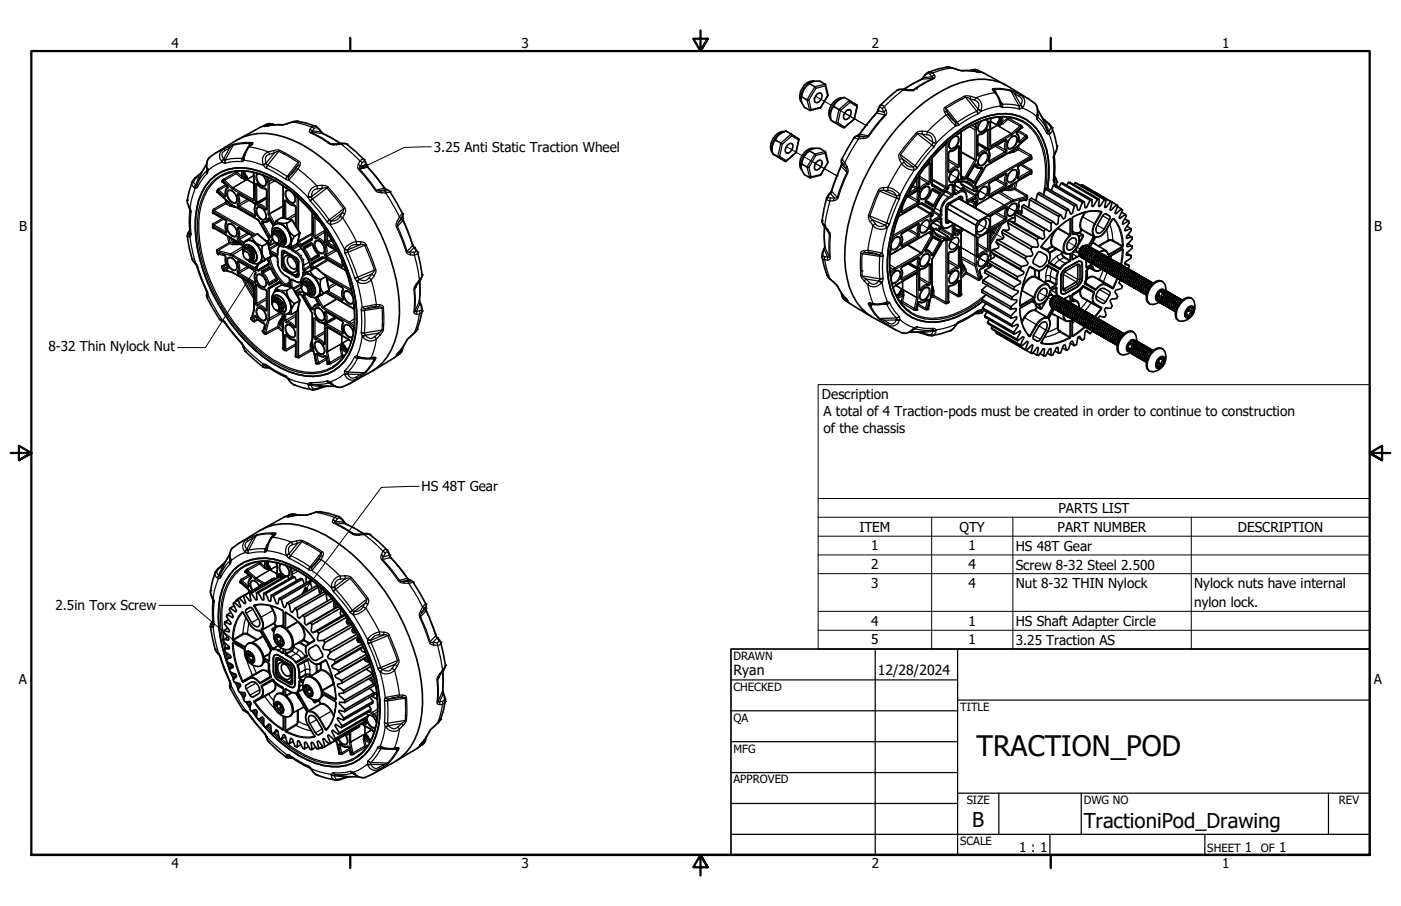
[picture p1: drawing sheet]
<svg xmlns="http://www.w3.org/2000/svg" width="432mm" height="279mm" viewBox="0 0 432 279" stroke-linecap="round" stroke-linejoin="round" font-family="sans-serif">
<defs><g id="words">
<text font-size="8.7" x="301" y="233.2">TRACTION_POD</text>
<g font-size="6.3">
<text x="299.7" y="255.1">B</text>
<text x="334" y="255.3">TractioniPod_Drawing</text>
</g>
<g font-size="4.3">
<text x="226.1" y="208">Ryan</text>
<text x="270.5" y="208.2">12/28/2024</text>
</g>
<g font-size="4.2">
<text x="52.8" y="14.7">4</text>
<text x="160.8" y="14.7">3</text>
<text x="268.7" y="14.7">2</text>
<text x="376.7" y="14.7">1</text>
<text x="133.7" y="46.8">3.25 Anti Static Traction Wheel</text>
<text x="5.9" y="71.4">B</text>
<text x="423.5" y="71.4">B</text>
<text x="14.9" y="108.4">8-32 Thin Nylock Nut</text>
<text x="253.3" y="123.1">Description</text>
<text x="253.8" y="128.4">A total of 4 Traction-pods must be created in order to continue to construction</text>
<text x="253.8" y="133.4">of the chassis</text>
<text x="129.9" y="151.5">HS 48T Gear</text>
<text x="326.2" y="158.2">PARTS LIST</text>
<text x="264.9" y="164">ITEM</text>
<text x="295.7" y="164">QTY</text>
<text x="325.9" y="164">PART NUMBER</text>
<text x="381.5" y="164">DESCRIPTION</text>
<text x="268.5" y="169.7">1</text>
<text x="298.5" y="169.7">1</text>
<text x="313.1" y="169.8">HS 48T Gear</text>
<text x="268.5" y="175.6">2</text>
<text x="298.5" y="175.6">4</text>
<text x="313.1" y="175.6">Screw 8-32 Steel 2.500</text>
<text x="268.5" y="181.4">3</text>
<text x="298.5" y="181.4">4</text>
<text x="313.1" y="181.4">Nut 8-32 THIN Nylock</text>
<text x="368" y="181.4">Nylock nuts have internal</text>
<text x="17.1" y="188.2">2.5in Torx Screw</text>
<text x="368" y="187.3">nylon lock.</text>
<text x="268.5" y="193">4</text>
<text x="298.5" y="193">1</text>
<text x="313.1" y="193">HS Shaft Adapter Circle</text>
<text x="268.5" y="198.8">5</text>
<text x="298.5" y="198.8">1</text>
<text x="313.1" y="198.8">3.25 Traction AS</text>
<text x="5.8" y="211.1">A</text>
<text x="423.4" y="211.1">A</text>
<text x="314.1" y="262.9">1 : 1</text>
<text x="383.7" y="262.8">1</text>
<text x="394.2" y="262.8">1</text>
<text x="52.8" y="267.7">4</text>
<text x="160.8" y="267.7">3</text>
<text x="268.7" y="267.7">2</text>
<text x="376.7" y="267.7">1</text>
</g>
<g font-size="3.5">
<text x="226.1" y="203.5">DRAWN</text>
<text x="226.1" y="213">CHECKED</text>
<text x="295.9" y="219.2">TITLE</text>
<text x="226.1" y="222.6">QA</text>
<text x="226.1" y="232.1">MFG</text>
<text x="226.1" y="241.6">APPROVED</text>
<text x="297.9" y="248">SIZE</text>
<text x="334" y="248">DWG NO</text>
<text x="412.7" y="247.9">REV</text>
<text x="295.9" y="260.7">SCALE</text>
<text x="372.1" y="262.8">SHEET</text>
<text x="388.6" y="262.8">OF</text>
</g>
</g></defs>
<!-- layer: Visible Narrow (ANSI) -->
<g fill="none" stroke="#000" stroke-width=".38">
<path d="M81.6 38.7l.6-.3-1.9 .8M81.6 38.7l.8 .1M81.7 38.9l-.2 .1M82.5 38.2l-.3 .2h.9M83.1 38.4l1.3 .1M83.1 38.4l-.4 .3M87.1 38.5h-.4M88.6 38.1h.1M88.7 38.1a6.7 6.7 0 0 1-3.7 .4l-3.7 .6 .3-.4M90.1 37.6h.1M90.2 37.6l3.8 .9 2 .7M90.2 37.6l-1.5 .5"/>
<path d="M91.6 37.4l-1.4 .2M95.5 39.9l-.2 .5 .3 .6 4.5 2.4a3.7 3.7 0 0 0 3.5 1.2M95.5 39.9l.8 .5M96 39.2l.8 .4M96 39.2l-.5 .7M96.8 39.6l.4-.2a1.89 1.89 0 0 1 1.6 1.2l.1-.1M96.8 39.6l-.5 .8M97.2 38.9h-.7l-.5 .3M250.6 25.1a5.4 5.4 0 0 0-3.6 6.1M251.5 27.2l2.8-.7 .8 3-2.2 3.6-2.9 .7-.7-2.9zM254.3 26l-3.2 .7-2.4 4.1 .9 3.2M259.1 34l2.9-2.4 2.1 1.2-.8 3.8-3 2.6-2-1.4z"/>
<path d="M259.4 30.4a5.6 5.6 0 0 0-3.4 5.9M261.8 31l-3.2 2.8-.9 4.2 2.3 1.4M270.2 34.8l-.1 .1M270.2 34.9l-5.2 6.4M270.2 34.9l2.5 .5M270.6 33.9v.4l-.1-.2M270.6 34.3l-.3 .5M271.2 33.1h.4l.3 .4 .5 1.1-1.8-.4zM271.3 32.5a.88 .88 0 0 1 1.2 .4M272.5 32.9l-.6 .6M272.5 32.9l.5 1.1M272.7 35.4l-5.2 6.5"/>
<path d="M272.7 35.4l.3 .2M273 34l.2 1.2-5.4 6.8-.8 .6-1 .1M273 34l-.6 .6 .4 .6-.1 .2M276.6 27.7h1.7M278.3 27.7l-5.8 5.2M278.3 27.7l1.5 .2M278.6 27.6l-.3 .1M281.6 27.6l-.7 .1M281.6 27.6l-1.6 .1-.2 .2M281.6 27.6l.3 .1M284 24.4l-.1 .1M284.5 23.8l.2 .1-.2 .1"/>
<path d="M284.6 24l-.5 .4M285.2 23.2l1.1-.5 .9 1-2.5 .2zM286.3 22.2h.7l.5 .3M287.5 24.1l-3.5 .3-5.4 3.2M287.5 24.1l-3 1.6-2.9 1.9M287.5 22.5l-.8 .4M287.5 22.5l.5 .7M287.5 24.1l.3 .2M288 23.2l.2 .5-.4 .6-4.5 2.4a3.7 3.7 0 0 1-3.5 1.2M288 23.2l-.8 .5 .3 .4M291.1 34.5h.8M291.1 34.5l.5 .9"/>
<path d="M291.3 33.1l.3 .3M291.6 33.4v.6l.3 .5M291.6 33.4l3.4 4.4M291.6 35.4l-5.8 5.2M291.6 35.4l2.8 3.3M291.6 35.4l.8 .1M291.9 34.5l2.6 3.2M291.9 20.7l1.4 .3M291.9 34.5l.5 1M292.4 35.5l.7 .9 1.3 1.3 .2 .5-.2 .5M293.3 21l-1.9 .3-3.9 1.2M293.3 21l1.5 .4"/>
<path d="M293.4 20.9l-.1 .1M294.4 38.7l.1 .1-6 5.3M294.5 37.7l.5 .1M294.5 37.7v1.1l.8-.1-.3-.9M294.8 21.4a6.7 6.7 0 0 0 3.7 .4l3.6 .6-.2-.4M294.8 21.4h.1M295.5 38.6l-.2 .1M296.4 21.8h.3M297.2 29.7l.4 .3-6 3.4M298.8 39.1l1.7 .9v9.1l-4.3-2.4M299 30.5l-1.4-.5 3.5 4.3M299 30.5l2.4 3.2"/>
<path d="M299 30.5l1.4 .4M299.3 29.7a3.4 3.4 0 0 0-3.5 .7l-4.5 2.7-.4 .7 .2 .7M299.3 29.7l-.3 .8M299.3 29.7l1.4 .5M300.4 21.7l-1.3 .1M300.4 21.7l.4 .3M300.4 30.9a1.77 1.77 0 0 1 1 2.7l1 .5M300.7 30.2a2.9 2.9 0 0 1 1.7 3.9M300.7 30.2l-.3 .7M300.8 38l-.3 1.2-1-.5M301 39.3l-.5-.1v.8h.4M301 21.5l.2 .2h-.8"/>
<path d="M301.1 34.3l.2 .9M301.1 34.3l-2.1 .9-4 2.5 .5 .9M301.1 34.2l.3 .9M301.1 34.2v.1M301.3 37.8l-.4 2.2v9.3M301.3 35.2l-2.9 1.5-2.9 1.9M301.4 33.7l-.3 .5M301.4 33.7l.9 .7M301.4 35.1l-.1 .1M301.8 22.3h.1M301.9 22l-.7-.3 2 .8M301.9 22l-.8 .1"/>
<path d="M302.3 34.4l-.9 .7M302.4 34.1l-.1 .3M303.9 36.9a2.41 2.41 0 0 1-2.1 3.6M304.2 36.8a2.74 2.74 0 0 1-1.8 4.1l-.5-.1a1.97 1.97 0 0 1 0-2.8l.6-.7M304.4 39.9l.4 .2M305.1 37.7v7.3M305.2 37.5l-.1 .2zM305.2 37.5l6.5 3.7-6.3 3.7-.2-.1M305.2 37.4l2.2 1.2M305.2 37.6l-.1 .1M305.4 36.4l-.2 1.2M306.1 27.9l-.3-.4a11.1 11.1 0 0 1 7.3 1.1"/>
<path d="M306.1 27.9l.4 .3M306.1 27.9l.5 .7M306.1 27.3l.4 .3M306.5 27.6h2.6l2.5 .5M306.5 27.6v.5M306.5 27.6l.6 1.4M306.6 28.6l-5.9 1.6M306.6 28.6a7.7 7.7 0 0 1 1.7 3.9M306.6 28.6l.5 .2M307.2 38.4l.3 .2M307.5 38.6l.3 .1M307.7 37.7l-.5 .7"/>
<path d="M307.8 37.3l-.6 1.1M308 36.1a2.44 2.44 0 0 1-.8 2.3M308.1 30.7l.8 1.4M308.2 36.1h.2M308.3 32.5v.2l-2 .3-4 1.4M308.5 31.9l.3 .2 .1 1-.6-.4zM308.5 31.9l-.2 .6M308.8 32.1h.1M308.9 32.1l3.5 .2 1.7 .3M308.9 32.1l.1 1M308.9 33.1h.1M309 33.1h2.6l2.5 .5"/>
<path d="M309.2 38.2l1.4-1.4 3.7 2.1-2.6 2.3-4.3-2.6M309.2 38.2l-1.4 .5M309.2 38.2l-.3-.4-1.1 .9M310 36.1l.4 .4-1.5 1.3a1.63 1.63 0 0 0-.1-1.8l-.4 .1a2.07 2.07 0 0 1-.6 2.6M310.4 36.5l.4-.1-.2 .4zM310.5 36.1l4 2.4-.2 .4 .3 .3M311.3 27.7l.3 .4M311.6 28.1l1.1 .9M311.6 28.1l2.5 4.5M312.7 29l1.9 3.3-.5 .3M312.7 29l1.4 .7M313.1 28.6l-.4 .4"/>
<path d="M313.1 28.6l1.4 .7M314.1 32.6v1M314.1 33.6h.1M314.1 32.6h.1M314.1 29.7a1.53 1.53 0 0 1 .5 2.6l.6 .8M314.5 29.3l2.5 1.2M314.5 29.3a2.48 2.48 0 0 1 .7 3.8M314.5 29.3l-.4 .4M314.5 32.4l.5 .9M314.8 38.8l-2.9 2.7M315 39.3v.1M315 37.5a14.8 14.8 0 0 1 6.9 11 31.9 31.9 0 0 1-.3 11.6"/>
<path d="M315 33.3l3.1 1.5 1.4 1.1v-.3M315 33.3l-.9 .3M315.1 39.2l-1.5 1.3M315.2 33.1l-.2 .2M319 31.9l.6 1.1 .1 1.5-.2 1.1M319.6 36.8h.1M319.7 36.8l1.5 1.9 1.4 2.3M319.7 35.8l.1 .1M319.7 35.6l-.2 .3 .1 .9 .2-.9M319.8 35.9l2.1 2.7 .9 1.6M319.8 35.9l-.1 .9M319.8 35.4l-.3 .2"/>
<path d="M319.8 33.9l1.3 2.2 1.7 4.1M321.1 36l.8 1.2M321.9 37.2l1.3 3.1M321.9 37.2l1.2 1M322.1 37.1l-.2 .1M323.1 38.2l.7 1-.1 .7-.5 .4M323.3 38.2h-.2M324.2 39.4a1.5 1.5 0 0 1-.7 1.9M59.2 56.1a1.51 1.51 0 0 0 .8 1.9M60.1 54.9h.3M60.3 57l-.3 .4v.6M60.3 57h.1"/>
<path d="M60.4 54.9l-.7 1.3 .6 .8M60.4 57l-.3 .5 .1 .5h-.2M60.4 57h.2M60.4 54.9l1.1-1-1.2 3.1M60.6 57l.2 .8M60.7 56.9l.2 .8M60.7 56.9l-.1 .1M60.8 57.8l-.6 .2-.7 1.9-1 4.2M60.9 57.7l-.1 .1M62.4 52.7l-.9 1.2-.2-.1M63.7 52.6l.2 .9 .2-.9M63.7 52.6l-2.2 2.7-.8 1.6"/>
<path d="M63.7 50.6l-1.3 2.2-1.7 4.1M63.7 52.6l.1 .9M63.7 52.6h.1M63.8 52.3l.3 .3M63.8 52.1l.1 .2M63.8 52.5l-.1 .1M63.8 53.5l-1.6 1.9-1.3 2.3M63.9 53.5h-.1M63.9 52.3l.2 .3M64.5 48.6l-.6 1.1-.1 1.5 .1 1.1M65.2 56.3a12.6 12.6 0 0 1 12.3-3.4 36.5 36.5 0 0 1 19.9 14 51.6 51.6 0 0 1 11.9 31.8 17.3 17.3 0 0 1-6.8 14.8 15.3 15.3 0 0 1-13.5 .4 44.3 44.3 0 0 1-19.4-17.4 49.5 49.5 0 0 1-8.7-28.8 18.6 18.6 0 0 1 4.3-11.4zM66.8 59.1l4.7 4 7.9 4.6 3.5 5.8"/>
<path d="M67 58.7l2.1 1.9M67 59.2h.1M68.4 55.9l1.5 1.3M68.5 56v.1M68.5 54.2a14.9 14.9 0 0 0-7 11.3 45.3 45.3 0 0 0 6.8 28.1 47.9 47.9 0 0 0 18.4 18.7 16.4 16.4 0 0 0 15.9 .9M68.6 55.5l2.9 2.7 6.4 3.7M69 46l-2.5 1.2M69 46a2.42 2.42 0 0 0-.7 3.8M69 49l-.7 .8M69 46l.3 .4M69 49v.1M69 49.1l-.5 .9-.2-.2"/>
<path d="M69 49.1l.4 .2M69.3 50.3l-.8-.3-3.1 1.5-1.3 1.1M69.3 46.4a1.49 1.49 0 0 0-.3 2.6M69.3 50.3h.2M69.3 46.4l1.4-.7-1.7 3.3M69.4 49.3l-.1 1M69.4 49.3l.1 1M69.5 57l-2.2 1.2 .1 .4-.2 .4M69.8 57.3l-2.4 1.3 1.9 1.7 .2-.1M69.9 57.2l.3 .6-.1 .4a2.05 2.05 0 0 0-.5 2.4h-.5M69.9 57.2l.1 .1M70.1 57.8v.4"/>
<path d="M70.4 58.7a2.28 2.28 0 0 1 2.6 2.1l.1 .8-.5 1.1a2.79 2.79 0 0 1-2.6-3.6zM70.4 45.3l-1.4 .7M70.5 58.7a2.48 2.48 0 0 0 2.2 3.7M71.5 58.2l.3-.3-.2 .4M71.9 44.8l-1.2 .9-.3-.4M71.9 44.8l-2.5 4.5M72.2 44.4l-.3 .4M72.7 53.1l.5 .1-.4 .3zM72.8 53.5l-3.6 2.1 2.6 2.3 6.4-3.8M72.8 53.5l1.6 1.4M73 52.8l-3.9 2.4 .1 .4-.3 .3M73.5 52.8l-.3 .4 1.4 1.3"/>
<path d="M73.5 59.8l5.2 3.2M73.5 59.8h-.3v.5a2.96 2.96 0 0 1-.1 2.8l.4 .8M73.5 59.9v.3M73.5 59.8l.1 .1M74.4 54.9l1.4 .5M74.5 49.8h-2.6l-2.4 .5M74.5 49.8h.1M74.6 54.5l-.1-1.5 .2-.3 .4 .1a2.01 2.01 0 0 0 .7 2.6M74.6 54.5l1.2 .9M74.6 54.5l-.2 .4M74.6 48.8l-3.5 .2-1.7 .3M74.6 48.8l-.1 1"/>
<path d="M74.6 48.8h.1M74.7 48.8l.2-.2 .3 .8-.6 .4zM75 48.6l.2 .6M75.1 52.8h.1M75.2 49.4l2 .3 4 1.3 .8 .8M75.2 49.2v.2M75.4 47.4l-.8 1.4M75.4 52.8a2.32 2.32 0 0 0 .9 2.3M75.6 53.9l.2 .1M75.7 54h.1M75.8 54l.5 1.1M75.8 54.4l.5 .7"/>
<path d="M76.3 55.1l-.5 .3M76.9 45.3l3.9 .9 1.9 .7M76.9 45.3a7.7 7.7 0 0 0-1.7 3.9M76.9 45.3l-.5 .2M77.1 44.3h-2.7l-2.5 .5M77.1 44.3l-.1 .5M77.1 44.3l-.8 1.4M77.3 43.9l-.2 .4M77.5 44.6l.1-.5a12.2 12.2 0 0 0-7.2 1.2M77.5 44.6l-.5 .3M77.5 44.6l-.6 .7M78.1 53.1l.3 1.2v7.4"/>
<path d="M78.2 54.2l-6.4 3.7 6.4 3.6M78.2 54.3l.2 .1M78.2 54.2l.2 .1M78.7 56.8l.2-.3 .5 .3M78.7 56.8v5.6l.2 .5M79.2 56.6l-.5 .2M79.2 56.7l-.1 5.7 3.1-1.7M79.4 53.5a2.67 2.67 0 0 0 1.7 4.1l.6-.1a2.08 2.08 0 0 0-.2-2.8l-.5-.7M79.4 56.8a2.5 2.5 0 0 0 2.2 1.2M79.4 56.8h-.1M79.6 53.6a2.41 2.41 0 0 0 2.1 3.6M81.6 58l.3 .2"/>
<path d="M81.6 58l.6 .8M82 50.3l-.9 .4M82 50.4l-.8 .6-.1-.3M82 50.4l.4 .5M82 51.8l.2 .1M82 50.3v.1M82.2 54.5l.4 2.2 .1 9.6 1.8 3M82.2 51.9l5.8 3.3M82.2 58.7v.1M82.2 58.8v5.7M82.4 50.9l-.4 .9M82.4 50.9h.1"/>
<path d="M82.5 50.9l-.3 1M82.5 50.9l6 3.5M82.6 56.7h.4v9.1l4.2-2.4M82.7 54.7l.2 1.2 1.1-.5M82.7 46.9a2.87 2.87 0 0 0-1.6 3.8M82.7 46.9l.4 .7M83.1 47.6a1.77 1.77 0 0 0-1.1 2.7M83.1 47.6l1.4-.4-2.5 3.1M84.3 46.4a3.4 3.4 0 0 1 3.5 .7l4.4 2.7 .4 .7-.2 .6M84.3 46.4l.2 .8 1.4-.5M84.3 46.4l-1.6 .5M84.7 55.8l-1.7 .9-.1-.8-.4 .1"/>
<path d="M85.9 46.7l3 1.5 3 1.9M85.9 46.7l-3.4 4.2M86.2 46.4l-.3 .3M87.3 57.3v9.9M87.8 57.7l.5 .3M88 55.2l.1 .2M88.5 54.4l-.5 .8M88.5 54.4h.1M88.5 58.7a2.48 2.48 0 0 0 2.1 3.7M88.5 54.4h.5v1.1l-.9-.1zM89 55.5l2 1.6 4 3.7 .6 1.2M89 58.6h-.5a1.79 1.79 0 0 0-.2 2.7 2 2 0 0 0 2.4 1.3 2.39 2.39 0 0 0-.3-2.9"/>
<path d="M89 54.4l.1 1M89 54.4h.1M89.1 55.4l-.1 .1M91.1 52.2l-.9 1.3-1.2 .9M91.1 52.2l.5-1-2.6 3.2M91.9 52.1l5.8 5.2M91.9 52.1l-2.8 3.3M91.9 50.1l-.3 1.1 .8-.1M91.9 52.1l-.8 .1M91.9 50.1l-3.4 4.3M92.2 49.8l-.3 .3M92.4 51.1l-.5 1"/>
<path d="M95.6 41l.4-.2 3 1.6 3 1.9M96.3 40.4l-.4 .4 3.5 .3M96.3 40.4l2.6 .3M97.7 57.3a3.5 3.5 0 0 0-2.7 3.3M97.7 57.3l.1 .9M97.8 58.2a1.92 1.92 0 0 0-1.7 2.4M97.8 58.2l1.5-.1-3.2 2.5M98.9 40.7l.5 .4M99.1 40.6l-.2 .1M99.2 57.2h1l1 .5 3.4 4.2 1.9 2.7-.3 1.4M99.2 57.2l.1 .9 1.1-.3 .4 .2M99.2 57.2l-1.5 .1"/>
<path d="M99.4 41.1l2.8 1.4 3 1.9M99.5 41.1l.1 .1M100.8 58l5.1 6.4M100.8 58l-4.5 3.4M101.2 57.7l-.4 .3M102 44.3l.6 .1M102 44.3l1.5 .1 .1 .2M102 44.3l-.4 .1M105.2 44.4l5.7 5.2M105.2 44.4h1.7M105.2 44.4l-1.6 .2M110.4 50.7l-.2 .7 .3 .9 1.8 2 3.4 4.4 .8 .6 1 .1"/>
<path d="M110.4 50.7l.7 .6M110.8 52.1l5.2 6.5M110.8 52.1l2.5-.5 5.3 6.4M110.8 52.1l-.3 .2M110.9 49.6l.7 .6M110.9 49.6l-.5 1.1M111.1 51.3l-.3 .8M111.6 50.2l.7-.4 .5 1.1M111.6 50.2l-.5 1.1M112.2 49.2a.88 .88 0 0 0-1.3 .4M112.8 50.9l-1.7 .4M112.9 51l.3 .5"/>
<path d="M112.9 50.6l-.1 .3M113 50.8l-.2 .1M113.3 51.5l.1 .1M116 58.6l2.4-.6 .5 .5-1.7 .4zM116 58.6l-.3 .1M117.5 59.4l1.4 .1M118.5 58.1h.1M118.6 58.9h-1.4l.3 .5M118.6 58.9l.3 .6M118.9 59.5l4.2 7.4M118.9 58.4l.2 .1M119.1 58.5h-.2l.5 .2-.8 .2"/>
<path d="M120.2 59.1l-1.3 .4M241.1 44.4l2.9-2.5 2.1 1.3-.8 3.8-2.9 2.5-2.1-1.2zM241.4 40.7a5.6 5.6 0 0 0-3.4 6M243.8 41.3l-3.1 2.8-1 4.2 2.3 1.5M250.6 45.8a5.4 5.4 0 0 0-3.6 6.2M251.5 47.9l2.8-.7 .8 3-2.2 3.6-2.9 .7-.7-2.9zM254.3 46.7l-3.2 .8-2.4 4 .9 3.3M255.8 59.6h.2M255.9 59.7l-.6 1 .2 .3 .5 .1M255.9 59.7l1.3 1.3-1.2 .1M255.9 59.7l-.2 .1M256 59.6l-.1 .1"/>
<path d="M256.2 58.9l.1 .2M256.3 59.1l-.3 .5M256.3 59l1.8 1.8M256.3 58.9v.2M259.3 51.1l-.1 .1M259.3 51.2l.2-.6 1.2 1.3 .3 1.2M259.4 49.2l.9 1M259.4 50.5l.1 .2M259.5 50.6v-.6l.5 .7M260 50.7l.7 1.2 .3-.5M260.3 50.2l-.3 .5M260.3 50.2l.7 1.2"/>
<path d="M261 51.4l.4 .9-.1 1-2.2 5.1-.8 2.6-.6 .7-.8 .2M261 53.1l-1.7-1.8-3 7.7M261 53.1l-2.4 5.8-.5 1.9M261 53.1l.3 .2M263.3 42.4l1.3 .4M264.4 41.8h.1M264.5 41.8l-.5 .2 1 .2M264.5 41.8l1.8 .4h-1.3M264.6 42.8l-4.3 7.4M264.6 41.7l-.2 .1M264.6 41.7l-.1 .1M264.9 41.4h.1"/>
<path d="M264.9 41.3h.1M265 41.4l-.4 .3M265 42.2l-.4 .6M265 41.3l2.5 .6M265 41.3v.1M266 42.7l-1.4 .1M267.5 41.9l-1.2 .3-.3 .5M267.5 41.9l.3 .1M270.7 58.7l.4 .2M271.1 58.9l-3 7.7M271.1 58.9l5.2 2.2M272.3 57.8l-1.3 .5-1.4 3-1.9 5.1v1.1l.5 .9"/>
<path d="M272.3 57.8l.2 .9M272.5 58.7h-.8l-.6 .2M272.5 58.7l3.7 1.6M272.5 58.7h1.3M273.6 57.8a5.5 5.5 0 0 1 3.6 2.2M273.6 57.8l.2 .9M273.6 57.8h-1.3M273.8 58.7a2.59 2.59 0 0 1 2.4 1.6M277.2 47.4l.4 .3M277.2 49.3l.9-.3 .7 1.2M277.2 49.3l.7 1.2M277.6 47.7l4.4 3.4-.6 .3-3.3-2.4-.5-.9z"/>
<path d="M277.9 50.5l-4.3 7.3M277.9 50.5a5.1 5.1 0 0 0 3.7 2M278.8 50.2a2.37 2.37 0 0 0 2.6 1.2M278.8 50.2l-.9 .3M281.2 57.5l1.1 .7-2.2 1.2M281.4 51.4l.2 1.1M281.6 52.5h.1l-3 5-1.3 2.7M281.9 51.2l.7 .6-.9 .7-.3-1.1M282.3 58.2h.5l-.3 .3zM282.4 41l.4 .3M282.5 55.2v2.6l-1.1-.6M282.5 58.5l-2.8 1.6"/>
<path d="M282.7 58.9l.3 .2M282.8 41.3l-5.2 6.4M282.8 41.3l1.4 .1M282.8 51.7l-.2 .1M282.8 41.3l4.4 3.4M282.9 58.8h.1M283 59.1a2.75 2.75 0 0 0 0 2.7M283 54.6l-.2 3.6M283 57.8h-.5l-.1 .2M283 59.1l.3 .1M283 58.7l-.1 .1M283.1 58.6l-.1 .2z"/>
<path d="M283.1 58.6l-3.6 2.1M283.3 58.7h.1M283.3 54v4.1M283.3 58.7a5.5 5.5 0 0 0 .1 3.5l-.4 .5M283.3 58.3l.2 .1M283.3 58.7l-.3 .2v.2M283.4 58l-.1 .3 .1-.3M283.4 58h.1M283.4 58.4v-.4l.1 .4M283.4 57.7l.3 .2M283.4 54.9l2.7 1.7M283.7 57.9l-.3 .1"/>
<path d="M283.7 57.9l.3 .3M284.2 41.4l3.3 2.5M284.2 41.4l1.5 .1M284.3 40.4l-1 .1-.9 .5a39.9 39.9 0 0 0-5.4 6.9l.2 1.4M284.3 40.4l-.1 1M284.3 40.4l1.5 .2M284.4 58.2l1.3-.8 .5 .1a1.93 1.93 0 0 1 0 2.7 2.05 2.05 0 0 1-2.3 1.3 2.41 2.41 0 0 1 .5-3.3zM285.7 41.5a1.91 1.91 0 0 1 1.8 2.4M285.8 40.6a3.5 3.5 0 0 1 2.7 3.3M285.8 40.6l-.1 .9M285.9 57.6a1.81 1.81 0 0 1 0 2.4 1.84 1.84 0 0 1-2.1 1.3M286.1 56.6a2.76 2.76 0 0 0-2.4 1.3"/>
<path d="M286.1 56.6l.1 .4M286.2 50.4l-1 1M286.2 50.4l.4-.2 .2 .3M286.2 50.4v.1M286.3 50.4l.1 5.7-3-1.7M286.4 50.4l.4 .1M286.8 56.1l-.6 .9a3.1 3.1 0 0 0-2.5 1.4h-.2M286.8 56.1h-.4l-.3 .5M286.8 50.5v5.6M287.1 58.7l-.1 .2M287.1 58.7l2.5 1.3M287.2 57.2l3.2 2"/>
<path d="M287.2 44.7l.6 .7M287.2 44.7l-5.2 6.4 .8 .6M287.2 48.9v8.2M287.3 57l-.1 .2 .1-.2M287.3 56.9l3.1 1.9-3.1-1.8M287.3 55.6l4 2.3-.7 .8-3.3-2.1M287.3 57v.3M287.3 44.6l.6 .7M287.3 44.6l-.1 .1M287.5 43.9h1M287.5 44l1 .1M287.5 44l-.2 .6"/>
<path d="M287.5 43.9v.1M287.7 58.2l-.4 .1a9.6 9.6 0 0 1-2.2 3.8l.1 .4M287.7 58.2l-.3 .2 2.2 1.2-2.3-1.2M287.7 58.2l2.2 1.2M287.8 45.4l-2.6 3-2.4 3.3M287.9 45.3l-.1 .1M288.5 44.1l-.6 1.2M288.5 43.9v.2M289.9 59.4v.9l-2.1 3.5h-.3M289.9 59.4l-.3 .2v.4M291 59l-.6 .2M291 59l-.4-.3-.2 .1v.4"/>
<path d="M291.3 59.1l2 1.2-1 .5-1.7-.9M291.5 44.4v13.2l-4.2-2.4M291.7 58.2l-.7 .8M291.9 57.6l-.2 .6M291.9 57.6h-.4l-.2 .3 .4 .3M291.9 44v13.6M292.3 57.7v.3a16.2 16.2 0 0 0-4.9 8.5M292.3 47.3v5.7M292.4 58l-.1 .2M292.4 52.6l.2 .2M292.4 49.8l2.7 1.6M292.4 47.2l-.1 .1"/>
<path d="M292.4 57.5l-.1 .2M292.6 52.8l-.3 .2M292.6 52.8l.3 .2M292.9 56.9l-.4 .3-.2 .5M292.9 46.5l-.4 .2-.2 .6M292.9 56.9l-.2 .2M293.4 57l.1 2.9-1.9-1.1M293.4 53l.7-.5 1.1-.2a2.84 2.84 0 0 1-1.8 4.2l-.5-.2a2.36 2.36 0 0 1 .5-3.3zM293.4 57l.5 .2M293.6 56.8l.3 .4M293.6 56.8l-.7 .1M293.6 56.8l-.1 .2"/>
<path d="M293.9 59.9l-.4 .7M293.9 59.9h-.4l-.2 .4 .2 .3M293.9 57.2v2.7M294.1 59.8l.2 .2h.3M294.1 59.8l.3-.2 .2 .4M294.1 57v2.8M294.3 58.4l1.1 .7-1.1 .5M294.3 56.9l-.2 .1M294.4 41.9h.6a1.79 1.79 0 0 1 .2 2.7 2 2 0 0 1-2.4 1.3 2.3 2.3 0 0 1 .3-2.9M294.5 56.3l-.4 .7M294.5 56.3l-.1 .2M295 52.5a2.41 2.41 0 0 1-2.1 3.6"/>
<path d="M295 42a2.44 2.44 0 0 1-2.1 3.7M295.1 51.4a2.67 2.67 0 0 0-2.5 1.4M295.1 51.4v.4M295.1 55.6l.5-.2 .2 .2M295.1 51.8a5 5 0 0 0-2.6 1.5l-.2-.3M295.1 55.6v.1M295.1 55.6l-.6 .7M295.3 45.2l.1 5.8-3-1.8M295.3 55.6l.1 .4-.4-.2M295.3 45.1l.5 .2M295.3 55.5l.5 .1M295.6 59.4l-1 .6"/>
<path d="M295.7 41l-.6 .4M295.8 45.3l-.2-.3-.5 .3a3.6 3.6 0 0 1-2.4 1.4M295.8 56a3.7 3.7 0 0 1 4.9 2.9M295.8 51l-.2 .6-.5 .2M295.8 51h-.4l-.3 .4M295.8 56h-.4l.1 .2M295.8 45.3v5.7M295.8 55.6v.4M295.8 56l-.1 .2M295.9 56.1l.3 .9M296.2 55.2l.2 .2M296.2 40.6v14.6"/>
<path d="M296.2 57l.4 .2M296.2 54.5l.9 .5-.9 .1M296.2 47l4.2 2.3-3.1 5.5-1.1-.6M296.2 57h.4M296.2 55.1h.1M296.2 55.1v.1M296.3 55.1l.1 .3M296.3 56.1l.3 .9M296.5 58.5l.3-.2 3.7 2.1-2.6 1.3M296.6 57.9l.5 .1-.3 .3zM296.6 57l3.6 1.9M296.6 57v.2"/>
<path d="M296.7 57l-.1 .2M296.9 57.1l-.3 .8-.5 .3M297.1 58l3.6 2.1M297.1 58.9l.6 .9 .2 .9M297.1 58.9l-1.3-.1-.4 .3 .2 .3M297.1 58.9h.1M297.2 59.2l-.7-.1-.9 .3M297.2 57.3l-.1 .7M297.2 55.4h-.8M297.6 55l-.4 .4M297.6 55l-.3-.2-.2 .2 .1 .4M298.1 54.7l-.1 .5 .2 .3 1.9 1.1 .5-.4"/>
<path d="M298.1 54.7v.1M298.2 55.5l-.1-.4 1 .4M298.4 56.4l.9 .6 .9 1.9M300.2 58.9l.1 .1M300.4 50.9l.6-.4a1.24 1.24 0 0 0 1.8 1.1v.7M300.4 50.9h.1M300.4 50.9l-2.3 3.8M300.5 49.3h.4M300.5 49.3l.3 .3M300.5 50.7l.2 .1M300.5 57.3l.4 .7M300.6 56.8l-.1 .5"/>
<path d="M300.6 56.2l-.4-.2-.2 .5M300.6 57.1l-.1 .2M300.6 56.8h.1M300.7 50.8l.5 1M300.7 58.9h-.5M300.7 58.9l-.1 .1M300.7 58.9l.3 .2M300.8 49.6l-3.2 5.4M300.9 58l.3 .1M300.9 58l.2-.3 .1 .4M300.9 49.3l-.1 .3M300.9 49.1l-.4 .2"/>
<path d="M301 59.1l-.3 1M301 58.7h.4v.5M301 58.8v.3M301 59.1l.4 .1M301 58.7l-.3 .2M301 58.7l-.1 .1M301.1 50.7l-.4 .1M301.2 42.1v5.7M301.4 44.3l2.9 1.6zM301.4 47.4l.2 .2M301.4 44.6l2.6 1.6M301.4 59.2l-.3 .9"/>
<path d="M301.4 47.7l-.2 .1M301.4 42l-.2 .1M301.6 47.6l-.2 .2M301.6 47.6l.3 .3M301.9 41.3l-.4 .3-.3 .5M302 51.9l.5 .2-2.3 3.9-2-1.3M302.4 58.2l1.3-.8 .5 .1a1.93 1.93 0 0 1 0 2.7 2.05 2.05 0 0 1-2.3 1.3 1.96 1.96 0 0 1 0-2.6zM302.4 47.8l.6-.6 .7-.1 .5 .1a1.86 1.86 0 0 1 0 2.6 2.05 2.05 0 0 1-2.3 1.3 1.93 1.93 0 0 1 0-2.6zM302.6 51.6l-.1 .5 .3 .2M302.8 52.3l-2.2 3.9M303.8 51.3h.1M303.9 57.6a2.48 2.48 0 0 1-2.1 3.7"/>
<path d="M303.9 47.2a2.54 2.54 0 0 1-1.6 3.8l-.5-.1M303.9 51.1l-3.3 5.7M304 46.2a2.94 2.94 0 0 0-2.4 1.4M304 46.2l.2-.2 .4 .2M304 46.2l.1 .3M304 51.1l-.1 .1M304.1 40.1a3.5 3.5 0 0 1-2.4 1.4M304.1 40.1l.4-.3 .3 .3M304.1 40.1h.1M304.2 40l.2 5.7-3-1.7M304.4 45.8l.3 .1M304.4 45.8l.3 .3"/>
<path d="M304.6 46.2l-.5 .3a3.3 3.3 0 0 0-2.4 1.6h-.4l-.1-.3M304.7 46.1l-.1 .1M304.7 59.8h.1M304.7 49.5h.1M304.7 57v.3M304.7 46.6v.3M304.7 45.9v.2M304.8 46.3l-.1 .6a5.1 5.1 0 0 1 0 3.1h.4M304.8 40.1l-.1 5.8M304.8 45.7l-.4 .1M304.8 46.3v.1M304.8 46.2h.1"/>
<path d="M305 46l-.2 .3M305.1 46l-.1 .1M305.1 56.3l-.5 .8a2.77 2.77 0 0 1 0 3l.2 .4 .3-.1M305.1 56.3l-.1 .2M305.1 45l.1 .3M305.2 44.9v.4M305.2 44.9l.4 .3M305.2 44.9l-.1 .1M306.7 55.4l3.1 1.8-5.1 2.7M306.7 45.1l3.1 1.7-5.1 2.8 .4 .4M307.2 44.8l2.7 1.5M307.2 55.2l2.7 1.5"/>
<path d="M307.7 59.4l4.1 2.5-7.5 4.3M309.7 43.4l.2 .1M309.7 53.7l.2 .1M309.8 58.4l.5 .3M309.9 43.5a2.71 2.71 0 0 0 0 2.8M309.9 53.8a2.81 2.81 0 0 0 0 2.9M309.9 56.7l-.1 .5 .2 .3M309.9 46.3l-.1 .5 .2 .4M309.9 53.8l.4 .2M309.9 43.5l.4 .1M310 43.1h.3v.5a4.1 4.1 0 0 0 0 3.1l-.3 .5M310 53.5h.3v.5a2.82 2.82 0 0 0 .1 2.8l-.4 .7"/>
<path d="M310 53.5l-.1 .3M310 43.1l-.1 .4M310 47.2l-4.9 2.8M310 43.1l-4.9 2.8M310 57.5l-4.9 2.9M310 53.5l-4.9 2.8M310.2 58l-.4 .4M310.3 58.7h1.4M310.3 58.7l1.3-.3 .1 .3M310.3 56.6l-.4 .1M310.3 46.2l-.4 .1M310.4 57.9l-.6 .5"/>
<path d="M310.8 57.6l-1 .8M311 47.1l.1 .1M311.4 53l.6-.5 1.2-.2a2.84 2.84 0 0 1-1.8 4.2l-.6-.2a2.36 2.36 0 0 1 .6-3.3zM311.4 42.6l1.2-.8 .6 .2a2.67 2.67 0 0 1-2.4 4 2.36 2.36 0 0 1 .6-3.4zM311.7 41.2l.2 .3M311.7 41.2l.1 .4M311.7 41.2l.3 .3M311.7 58.7l1-.3 3.7 2.2-4 1.1-4.2-2.6M311.8 46.6l-.7 .6M311.8 57a2.52 2.52 0 0 1-1.5 1.7M311.8 41.6l-6.6 3.7M311.9 41.5l-.1 .1"/>
<path d="M311.9 56.9l.3 .1M312 46.4l-.1 .1M312.3 56.7l-.1 .3M312.5 58l.5 .2-.3 .2zM312.5 46v.1M312.6 46.9l1.2-.7 3.7 2.1-16.4 9.4-.2-.1M312.6 46.9l-1.5 .3M312.6 46.9l-.2-.4-1.3 .7M312.9 52.5a2.41 2.41 0 0 1-2.1 3.6M312.9 42a2.44 2.44 0 0 1-2.1 3.7M312.9 56.3l-.4 1.7-.9 .4 .6-1.4M313.4 41.1v.4"/>
<path d="M313.4 56.1l-.4 2.1 3.6 2.1-.2 .3 .1 .4M313.6 45.2v.6l-1.2 .7 .2-.5M313.6 40.5l-.4 .8a2.1 2.1 0 0 1 .7 2.6h.5M313.6 40.5v.1M313.6 40.6l2.4 1.3-1.9 1.7h-.2M313.6 45.8l.5-.1-.3 .5zM313.7 54.9l.3 .3M313.7 51.8v.3M313.7 54.6h.1M313.9 44.8l.2 .9 3.6 2.1-.2 .5 .2 .3M313.9 40.3l2.3 1.2-.2 .4 .3 .4M313.9 43.7l.5 .2"/>
<path d="M314 51.1l-.4 .5a4.3 4.3 0 0 1 0 3.6h.4M314 51.1l-.1 .1M314.6 50.9l3 1.7-3.9 2.1M315 50.7l2.8 1.6-.2 .3 .2 .4M316.5 42l-2.1 1.9M316.5 42.5v.1M316.7 42.4l-4.7 4-7.9 4.6M317.7 53.6v.2l-.1-.1M317.7 53.5l-.1 .1M317.8 49v.2l-.1-.1M317.9 48.4l-16.7 9.7M317.9 53.5l-16.7 9.5"/>
<path d="M318 48.9l-4 2.2M318 52.8l-4 2.4M322.3 58.2a25.8 25.8 0 0 0-2.3-16.2 12.3 12.3 0 0 0-13.4-5.9 32.4 32.4 0 0 0-17.9 11 55.8 55.8 0 0 0-14.5 31.7 21.6 21.6 0 0 0 3.6 15.2 12.3 12.3 0 0 0 12 4.4 27.2 27.2 0 0 0 12.8-6M322.6 41v.1M322.6 41.1l.7 .2M322.8 40.2l-.2 .8M322.8 40.2v.1M322.8 40.3l-.2 .8M322.8 40.3h.4M323.2 40.3l.1 1M323.2 40.3l.3 1M323.2 40.3h.1"/>
<path d="M323.3 41.3l.7 1.9 .9 4.2M323.5 41.3h-.2M324.6 48.5l.1 .2M324.7 48.7v6.7M324.7 55.4l-.1 .2M324.9 47.4l-.3 1.1 .3-.4M324.9 55.2l-.3 .4M324.9 55.2l.2 .2-.2-.3-.2 .3M324.9 48.2l-.2 .5M324.9 47.4h.2M325 55.4l.1 .4-.2 .5-.3-.7M325 54.4l.5 .9-.4 .1v1"/>
<path d="M325.1 56.4l-.2 .8M325.1 47.2l-.2 .2M325.1 47.2l.1 .1M325.8 56.1l-.2 .3h-.5M325.8 45l-.2 1-.5 1.2M57.7 61.7l.1 1 .6 1.2M57.7 72.8l.2 .3h.5M58.4 64.1h.1M58.4 72.1l.1-.3 .4 .3M58.4 72.1v1M58.4 63.9l.1 .2M58.4 72.1h.1"/>
<path d="M58.4 63.9l-.1 .1M58.5 71.1l-.5 .9 .4 .1M58.5 72.1l-.1 1M58.5 64.1l.4 1.1-.4-.4M58.5 71.9l.4 .4M58.5 64.9l.4 .5M58.5 71.9v.2M58.9 65.4l-.2 3.2 .2 3.5M58.9 72.3l-.4 .7 .4 2.6 1.3 5.4M58.9 65.2v.2M58.9 72.1v.2M59.2 79.8l.8 1"/>
<path d="M65.5 65l13 7.6M65.5 65.6l4 2.2M65.5 69.5l4 2.4M65.5 70.1l9.4 5.4M65.7 65.7v.1M65.8 70.2v.3l.2-.1M66.8 77.5l4.7 1.4 7.9 4.6 .3 .1 3.2-1.9M67 78.2l2.1 .4M67.2 78.2l.1 .3 .3-.1M68.5 67.4l-2.8 1.6 .2 .3-.2 .4M68.9 67.6l-3 1.7 3.9 2.1M69.1 78.6l.2 .2a1.03 1.03 0 0 1 .2 1.3l.7 2.5-.3 .5"/>
<path d="M69.1 78.6l.1 .2M69.5 67.8l.3 .5v.5a5 5 0 0 0 0 3l-.3 .1M69.5 62.4l.3 .1-.1 .3zM69.5 67.8v.1M69.5 61.5v.9l-3.7 2.1 .2 .4-.2 .4M69.5 60.4l-.4 .2M69.5 79.3l.1 .3M69.5 60.3h.1M69.7 62.8l-3.7 2.1 12.9 7.5M69.7 62.8l1.2 .8M69.7 71.3h.1M69.8 68.5v.3"/>
<path d="M69.8 71.6l-.3 .3M69.9 61.9l-.1 .6 1.3 .7-.2-.5M70 72.8l.5 2.1-3.6 2.1 .3 .3-.2 .4M70.4 79.4a2.67 2.67 0 0 1 2.2 4 2.35 2.35 0 0 1-2.6-2.2v-1.4zM70.4 69a2.67 2.67 0 0 1 2.2 4 2.77 2.77 0 0 1-2.6-3.5zM70.5 79.5a2.53 2.53 0 0 0 1.7 3.7l.5-.1M70.5 69.2a2.41 2.41 0 0 0 2.2 3.6M70.5 74.9l.4-.2v.3l-.3 .1zM70.5 73l.4 1.7 1 .3M70.9 63.6l1.4 .3M70.9 63.6l.2-.4 1.2 .7M70.9 62.7v.1"/>
<path d="M71.2 73.4v.3M71.2 73.7l.7 1.3M71.5 78.9l.2-.3 7.9 4.6 3.3-2M71.5 63.1l.1 .1M71.6 73.6l-.4 .1M71.7 63.3l.6 .6M71.7 73.7a2.46 2.46 0 0 0 1.5 1.7M71.8 75.4l-1-.3-3.6 2.2 3.9 1 3.7-2.2M71.8 75.4h1.4M71.9 75l1.3 .4M71.9 75l-.1 .4M72.5 63.8l-.2 .1"/>
<path d="M72.7 74.3l1 .8M73.1 74.5l.1 .1M73.2 74.6l.5 .5M73.2 73.3l.3 .1M73.2 62.9l.3 .1M73.3 74.7l.4 .4M73.5 60.2a2.71 2.71 0 0 1 0 2.8M73.5 70.5a2.81 2.81 0 0 1 0 2.9M73.5 70.2h-.3v.5a4 4 0 0 1 0 3l.3 .5M73.5 70.3v.2M73.5 73.4l.2 .5-.2 .3M73.5 63l.2 .5-.2 .4"/>
<path d="M73.5 70.5l-.3 .2M73.5 60.2l-.3 .1M73.5 74.2l1.6 .9M73.5 70.2l4.6 2.6M73.5 63.9l4.9 2.8M73.5 70.2l.1 .1M73.7 75.1l-.5 .3M73.8 60.1l-.3 .1M73.8 70.4l-.3 .1M74.7 76.8l-3 1.8-.6-.3-.2 .4M74.9 77.7l.2-1.8 .4-.5a3.5 3.5 0 0 1 3.7 3.4 1.55 1.55 0 0 1-1.3 2.2l-1.5-.8M75.9 75.6l-.4 .3-.3 1.1"/>
<path d="M75.9 74.3a2.69 2.69 0 0 1 3.3 1.3 5.2 5.2 0 0 1 1.2 5l-.5 .5M76.3 61.5l-2.8 1.5M76.3 71.9l-2.8 1.5M76.8 72.1l-3.1 1.8 1.6 .9M76.8 61.8l-3.1 1.7 5 2.8M78.4 61.7l-.2 .3-.3-.1M78.4 61.7l-.3-.2-.2 .4M78.4 62.6v.1M78.6 62.9h.1M78.7 62.4l.5 .2M78.7 63h.1M78.7 63v.6a5.1 5.1 0 0 0 .1 3.1h-.4"/>
<path d="M78.7 63.3v.3M78.7 66.2h.1M78.8 66.4l-.4 .3M78.9 62.9l.5 .3a4.4 4.4 0 0 1 2.6 1.6l.2-.3M79.2 62.6l-.4 .2M79.2 62.7l.3 .2M79.2 62.7l-.3 .2M79.2 72.1l3.3 2.8 .9 4.2-2.3 1.5M79.3 63.8a2.79 2.79 0 0 1 2.7 3.6l-.4 .4a2.64 2.64 0 0 1-2.6-3.5zM79.4 67.7l.1 .1M79.5 62.9a3.1 3.1 0 0 1 2.4 1.4M79.5 62.9l-.1 .3"/>
<path d="M79.6 63.9a2.54 2.54 0 0 0 1.6 3.8l.5-.1M80.6 69l2.3 3.9M80.8 68.3a1.29 1.29 0 0 0 1.7-1.1l.4 .2 1.4 2.2M80.8 68.3l-.3 .2 .1 .5M80.8 68.3l.2 .5-.4 .2M81.4 73.9l1.1 .5 .1-.1M81.5 68.6l-.5 .2 2.2 3.9 .6-.4M81.9 64.3l.3 .2M81.9 64.3l-.3 .3M82.2 60.9l-3 1.7 3-1.6M82.2 64.1l-.3 .2M82.2 61.3l-2.7 1.6"/>
<path d="M82.4 79.8l.3 .5M82.4 67.4l.5 .1M82.5 74.5l.2 .2M82.6 65.8l.5 .2-.4 .3M82.6 74.4l-.3 .2M82.7 75.5l.1 .1M82.8 75.6h.4M82.8 75.6l.1 .1M82.8 73.5h.1M82.9 67.5l-.7 1M82.9 73.5v.5M82.9 72.9l.6 .3"/>
<path d="M82.9 72.9l.3-.2 .3 .5M82.9 67.4v.1M82.9 73.8v.2M82.9 74l-.4 .8M83.2 79.3v.1M83.2 77.7l2.3 1.2M83.2 79.4l-.4 .1a16.1 16.1 0 0 0 4.9 8.5M83.2 79.4a15.6 15.6 0 0 0 4.7 8.3M83.2 75.6v.1M83.3 78l1.9 1.1M83.8 78.4l-.4 .2M83.9 72.8l-.4 .4"/>
<path d="M83.9 73.5l-1.1 2.1M83.9 72.5l-.1-.9 .2-.8 .5-.5a2.44 2.44 0 0 1 2.8 1.3 3.3 3.3 0 0 1 .3 4.1l-.6 .1-1.5-.7M84.1 78.5l-.6 .4M84.1 73.9l-.5 .7-.4 1M84.5 78.7l-1.3 .7M84.8 70.5l-.4 .4-.1 .7M84.8 74.7l-1.6 .9M84.9 69.1a2.85 2.85 0 0 1 3.2 1.3 5.2 5.2 0 0 1 1.2 5l-.5 .5M85.2 78.8l.2-.4 .1 .5M85.3 79.2l-.1-.1 .3 .3M85.5 75.2l-2.5 1.4M85.5 78.4v.5"/>
<path d="M85.5 79.4l.2 1.6M85.5 77.3l.2 .1M85.5 79.7l.2 .1M85.7 77.4v1.1M85.8 75.4l-2.7 1.7 2.4 1.3M86.2 75.2l1 .2 .4-.1M86.4 75.9a1.54 1.54 0 0 0-.7 1.5M86.8 67.1l3.2 .8 2.3 4-.7 3.3M87.2 63.7l-4.1 2.3 1.6 2.9M87.7 62l.2-.3 .4 .3a2.69 2.69 0 0 0 2.3 1.2M87.7 62v5.3M88 76.2l1.2 .5"/>
<path d="M88 77.5l-.4 .3h-.8M88.1 61.8l-.4 .2M88.2 61.9l-.1 5.5M88.3 77.7l-.4 .3M88.4 77.8l-.4 .2M88.9 76.2l.3 .1M89.2 76.3v.4M89.2 76.3l-.3 .4M89.3 76.2v.3M89.5 76.2l.2 .8M89.5 76.6h.5v.2M89.7 77l.3-.2 .2 .2-.2 .3z"/>
<path d="M90 77.3l1 .6M90.6 63.2l.2 .2M90.6 63.2l.4 .2 .2 .6M91 77.9a5.1 5.1 0 0 1 2.3 3.9M91 77.9l.1-.2a2.32 2.32 0 0 1 1.9 1.7l.6 1.8 .1 .6h-.4M91.1 69.3l-.1 .1M91.1 66.5l-1.9 1.1M91.1 65.8l-2.6 1.7M91.1 63.9l.1 .1M91.2 64v5.7M91.2 79.4l-.3 .2M91.4 79.5l-.4 .3"/>
<path d="M91.6 60.7v9.6M91.6 75.2a15.4 15.4 0 0 1 4.5 8l-.1-.1M91.8 74.8l.8 .9M91.8 74.4l.2-.1 .1 .3-.3 .3M91.9 75.5l-1.9 1.1v-.5M92 61.1v9.9M92.2 75.8l-2 1.2 1 .5 1.6-.9M92.6 75.7l.4 .2M92.6 75.7l.2-.3 .3 .1-.1 .4M93.5 76.1l.1 .9 1.9 3.3 .5 .2M93.5 76.1l.4 .2v.4M93.9 76.7l1.9 3.2"/>
<path d="M93.9 76.7l-.3 .3M95 60.6v.2l1-.1M95.6 62l.1 .1M95.7 62.1l5.1 6.3M95.8 74.9l.3 .1 .4 .6M95.8 74.9l.3 .2-2.2 1.2 2.2-1.2M95.8 79.9l.3 .2-.1 .4M95.8 79.9l-.4 .1M95.8 74.9l-2.3 1.2M96 60.7l.3 .6M96.1 60.6h-1.1M96.1 60.6l-.1 .1"/>
<path d="M96.2 72.3l-4.1 2.3 .7 .8 3.4-2.1M96.2 71.9l-4.2 2.4v-.5M96.2 73.6l-3.1 1.9 3.1-1.8M96.2 73.7v.3M96.2 73.7l.1 .1M96.3 61.3l-.7 .7M96.3 61.3v.1M96.3 65.6v8.2l-3.3 2.1M96.3 61.4l-.6 .7M96.3 61.4l5.2 6.4M96.3 75.4l-2.4 1.3M96.4 75.4l.1 .2"/>
<path d="M96.5 75.6a6.7 6.7 0 0 0 1.9 3.1l-.2 .5M96.6 72.8l.1 .4a.89 .89 0 0 0 1.2 .5l2.1 1.4M96.6 72.8h.5l.3 .5M96.6 67.2v5.6M96.9 74.6l.4-.4a2.69 2.69 0 0 1 2.6 3.6l-.3 .4a2.79 2.79 0 0 1-2.7-3.6zM97.2 67.1l-.6 .1M97.2 67.1l-.1 5.7 3-1.7M97.3 67.1l1 1M97.3 67.1l-.4-.2-.3 .3M97.3 67.1v.1M97.4 73.3a2.76 2.76 0 0 1 2.4 1.3M97.4 73.3l-.1 .4"/>
<path d="M97.5 74.3a2.53 2.53 0 0 0 1.6 3.7l.5-.1M98 78.2v.2M98.1 78.4l-2.3 1.5M98.2 79.2l-2.2 1.3M98.3 78.7l-2.2 1.4 2.2-1.3-.1 .4M99.2 79.2l.3 .2-3.1 1.8 3.2-1.8M99.5 79.2l.1 .2M99.8 79.6l-3.5 1.9 .3 1 4.1-2.4M99.8 74.6l.3 .1-.1 .4M99.8 74.6l-.3 .3M100.1 74.7h.1M100.1 74.7v.4"/>
<path d="M100.1 78.4l.4 .1M100.1 74.4l-.3 .2M100.1 71.6l-2.7 1.7M100.1 74.7l.1 .1M100.2 70.7v4.1l-.2 .3M100.2 75.4l.3 .1zM100.5 78.5l.1 .6-.1 .3M100.5 79.4l4.9 2.8M100.5 75.8a2.75 2.75 0 0 1 0 2.7M100.5 74.5l.5 .7M100.5 75.5v.3M100.5 74.5h.5l.2 .4-.2 .3"/>
<path d="M100.5 75.8l-.4 .1M100.5 71.2v3.3M100.5 75.4l.1 .1M100.6 75.5h.1M100.8 68.4v.1M100.8 68.5l.7-.6 .5 .2-.3 1.1zM100.8 75.6l-.3 .2M101 71.9v2.6l1.1-.6M101 75.2l2.8 1.6M101.5 67.8l-.7 .6M101.5 67.8v.1M101.7 69.2l4.5 7.6 .1 1.1"/>
<path d="M101.7 69.2h.2M102 68.1h.2M102.2 68.1l-.3 1.1M102.3 74.2l-1.1 .7 2.2 1.2M103.2 77l-2.7 1.5M103.7 77.3l-3.1 1.8 5 2.8 .1-.2M104 77.4l-3.5-2h-.3l-.1 .5a2.61 2.61 0 0 1-.1 2.8l.5 .7M104.8 66.9a2.82 2.82 0 0 1-2.6 1.2M104.8 66.9l.8 .2M104.8 66.9l.6-1.2-3.2 2.4M105.6 67.1l4.3 7.4M105.6 67.1a4.9 4.9 0 0 1-3.7 2.1"/>
<path d="M105.9 64.4l-.5 1.3 .8 .3M105.9 64.4l-4.4 3.4M106.2 76.7l.4 .4h.6M106.2 66l-.6 1.1M106.3 77.9l.1 .2M106.3 64.1l-.4 .3M106.4 78.1l2.9 7.6M107.2 77.7l-.9 .2M107.2 77.7l.1 .1M107.3 77.8l-.9 .3M107.3 77.8l2.9 7.7M109.7 75.4a2.6 2.6 0 0 0-2.4 1.6l-1.1-.3"/>
<path d="M109.9 74.5a5.9 5.9 0 0 0-3.7 2.2M109.9 74.5l-.2 .9M109.9 74.5h1.3M111.2 74.5l1.3 .5 1.4 3 1.9 5.1v1.1l-.5 .9M111.2 74.5l-.1 .9h-1.4M112.4 75.6l-1.3-.2-3.8 1.6-.1 .7M112.4 75.6l3 7.7M112.4 75.6l-5.1 2.2M112.8 75.4l-.4 .2M122.5 68.1l-.4 .9 .1 1 3.2 8.1 1.2 .5M122.5 69.8l3 7.7M122.5 69.8l1.7-1.8 3 7.7-1.7 1.8"/>
<path d="M122.5 68.1l.3 .5M122.5 69.8l-.3 .2M122.8 68.6l-.3 1.2M123.1 66.9l.4 .5M123.1 66.9l-.6 1.2M123.5 67.4l-.7 1.2M124.1 65.9l-1 1M124.1 67.3v-.4l-.1-.2-.5 .7M124.1 67.2v.1M124.1 67.4v.5M124.1 67.3l-1.3 1.3M124.2 67.8l.1 .1"/>
<path d="M125.5 77.5l.4 .3 .4-.1 .3 .9M125.5 77.5l-.3 .2M126.6 78.6l1.1 .1M127.2 75.8l.3 .5M127.2 75.6v.2M127.3 75.6l-.1 .2M127.5 77.8l.2 .9M127.5 76.3h.2M127.5 76.3l.1 .1M127.6 76.4l.6 1-.2 .3-.5 .1M127.6 76.4l-1.3 1.3 1.2 .1M127.6 76.4l.2 .1"/>
<path d="M127.7 78.7l.7 2.5 .9 5M128.7 77.8l-.2 .6-.8 .3M253.4 79.2l.2 .6 .6 .3M253.4 68.1l.8 1.4M253.9 76.9l.2 .1a1.71 1.71 0 0 0-.3 2l.4 .2M254 76.8h.1M254.1 76.8l1 2.4M254.2 76.3l1.5 3.1-.6-.2M254.2 76.3l-.1 .5M254.2 69.5v6.6M254.2 79.2v.9M254.2 76v.3"/>
<path d="M254.2 69.5l.9 1.3M254.2 79.2h.9M254.8 61.1l.2 .6 .8 .3M255.1 79.2v1M255.1 70.8a4.4 4.4 0 0 1 .7 4.2l.1 4.6-.2 .5-.6 .1M255.1 70.8l-.1 .3 .7 1.3M255.5 71.8l.2 .5M255.7 72.4l-.2 3.5 .2 3.4 .2 .3M255.7 72.3v.1M255.7 72.4l.2 .2M255.8 62l-1.6 7.5M256 61.1l-.2 .9"/>
<path d="M256.9 61.9l-1.1 .1M258.1 60.8l-.5 .3-.4-.1-.3 .9M258.1 60.8l.2 .2M265.3 78.1l.4 .1M265.7 78.2v6.9M265.7 78.2l5.4 .9M266.4 77.3l-1 .4-.1 .4-.1 4.6a3.9 3.9 0 0 0 1.2 4M266.4 77.3l.5 .6M266.9 77.9h-.6l-.6 .3M266.9 77.9l3.9 .6M266.9 77.9h1.1M267.5 77.2l4.2 .8"/>
<path d="M267.5 77.2l.5 .7M267.5 77.2l-1.1 .1M267.7 66.4l.4 .2M268 77.9l1.5 .1 1.3 .5M268.1 66.6l.1 .4 .7 .8-.7 .6M268.1 66.6l5.2 2.2M268.2 68.4l.8 1.2M269 69.6l-1.5 7.6M269 69.6a3.5 3.5 0 0 0 4.2 .7M269.8 69a1.93 1.93 0 0 0 2.9 .4M269.8 69l-.8 .6M269.8 69l-.9-1.2 3.8 1.6"/>
<path d="M270.8 78.5l.2 .1M271 78.6l.2 .4M271.1 79.1v6.9M271.2 79l-.1 .1M271.7 78l-.9 .5M271.7 78h.1M271.8 78l.4 .9M271.8 78l-.8 .6M272.2 78.9l-1 .1M272.2 79l-1.1 .1M272.2 79l-.2 3.5 .2 3.2M272.2 78.9v.1"/>
<path d="M272.7 69.4l.5 .9M272.8 69.3l-.1 .1M273.2 68.8l.9 .3-.6 1.1-.7-.9zM273.2 70.3l.3-.1-1.3 5.2-.4 2.6M273.3 68.8l.9 .2M273.3 68.8h-.1M274.2 69l-.1 .1M274.4 77.3l-.1 .7M274.8 74.7a2.27 2.27 0 0 1 2.4-1.7 2.33 2.33 0 0 1-.6 3.5l-.6 .5-.7 .2-.5-.2-.3-.5M276.2 60.3l.1 .1M276.3 61l.9 .2M276.3 61.1l.8 .3"/>
<path d="M276.3 61.1l-3 7.7M276.3 60.4v.6M276.3 61v.1M277 73.2a2.48 2.48 0 0 1-2.1 3.6M277.1 61.4l-2.9 7.6M277.2 61.2l-.1 .2M277.2 60l-1 .3M277.2 60l.2 .2M277.4 60.2l-.2 1M277.4 60.2l-1.1 .2M277.7 75.6l.4 .3M277.7 72.5v.3"/>
<path d="M277.7 75.4h.1M277.7 65h.1M278.1 63.7l-.4 1.6v.2l.4 .1M278.1 71.9l-.4 .7a3.2 3.2 0 0 1 0 3.1l.2 .3 .2-.1M278.1 71.9v.1M279.6 75.6l4.2 2.4-8 4.6 .3 .4M279.8 71l3 1.7-5.1 2.8M279.8 60.6l3 1.8-5.1 2.8 .4 .4M280.3 60.3l2.7 1.5M280.3 70.7l2.7 1.6M282.4 63.6l4.2 2.4-11.5 6.6M282.8 69.3l.2 .1"/>
<path d="M282.8 79.6l.2 .2M283 69.4a2.81 2.81 0 0 0 0 2.9M283 79.8a2.93 2.93 0 0 0 0 2.7M283 69l.4 .1v.5a2.82 2.82 0 0 0 .1 2.7l-.5 .8M283 79.4h.4v.5a2.95 2.95 0 0 0-.1 2.6M283 79.5v.3M283 72.3l-.2 .4 .2 .4M283 69.2v.2M283 61.8l-.2 .6 .2 .3M283 69.4l.4 .2M283 79.8l.4 .1M283 69l-4.9 2.9"/>
<path d="M283 73.1l-4.9 2.8M283 62.7l-4.9 2.9M283 79.4l-4.9 2.8M283 69v.2M283 79.4v.1M283.4 72.1l-.4 .2M283.4 61.7l-.4 .1M283.7 62.9l3.4 1.9-.3 1-4-2.4M283.9 78l.3 .3M283.9 78l.1 .4M283.9 78l.4 .1M284 62.7l3.1 1.8-3.2-1.8"/>
<path d="M284 78.4l-7.9 4.6-1.7 1.4M284 62.5v.2M284.2 62.5l-7.3 4.2M284.2 78.3l-.2 .1M284.3 62.5l-.3 .2M284.3 62.5l3.2 1.8M284.4 68.5l.7-.5 1.1-.1a2.68 2.68 0 0 1-1.8 4h-.5a2.41 2.41 0 0 1 .5-3.4zM284.4 78.9l.7-.5 1.1-.2a2.74 2.74 0 0 1-1.8 4.2l-.5-.2a2.38 2.38 0 0 1 .5-3.3zM285.2 77v.7a1.38 1.38 0 0 1 1.9 1.1l.6-.3M285.2 62l2.2 1.4-2.2-1.3M285.2 62.2v.3M285.2 77.3h.1"/>
<path d="M285.2 62.5l2.3 1.3M285.2 77l.1 .1M285.3 77.3l1.1 .1M285.3 77.3l.1 .4M285.3 77.3l-.1 .1M285.4 61.7l2.3 1.5M285.4 61.5v.2M285.9 68a2.07 2.07 0 0 1-.4 3.1l-.6 .4-1.1 .1M285.9 78.4a2.07 2.07 0 0 1-.4 3l-.6 .5-.5 .2-.6-.1M286.1 71.9l1 .6-3.1 5.4-4.2-2.5M286.7 70.2v.5h.4M286.7 67.6l.3 .7"/>
<path d="M286.7 70.2h.1M286.8 67.3l-.1 .3M286.8 70.4l.3 .3M286.8 71.3l.5 .1M286.8 71.3l.3 .8-.8-.4M286.8 66.4l-11.7 6.8M286.8 71.3l-12.5 7.2M286.9 70l.3 .2-.4 .1M287 68.3l.4 .1M287 68.3l.2-.3 .2 .4M287 69.3l-.3 .9M287.1 66.7l-.4 .5v.4"/>
<path d="M287.1 66.7l-.1 .1M287.1 69.2l-.1 .1M287.3 65.8l-.5 .6M287.3 65.8h-.5l-.2 .2 .2 .4M287.3 71.4h-.5M287.3 71.4l.2 .7M287.3 79.9v.1M287.3 70.2l.1 .3M287.4 70.5a3.7 3.7 0 0 0 4.9 2.8M287.4 68.6l-.4 .7M287.4 66.5l-.3 .2M287.4 70.5l-.3 .2"/>
<path d="M287.4 66.5l-.1 .1M287.4 68.6l-.1 .2M287.5 64.3v.5M287.5 72.6l-3.3 5.7M287.5 73.2l.5-.4 .9 .7 1.2 .5-.2 .6M287.5 73.3l2.1 1.1-2.2 3.9-.4-.3M287.5 64.3l-.4 .2v.3h.4M287.5 73.2l-2.3 3.8M287.5 73.2h.1M287.5 72.1v.5M287.5 72.1h-.4v.4l.4 .1M287.5 64.8l-.2 1"/>
<path d="M287.5 66.4l-.1 .1M287.5 70.4l-.1 .1M287.7 71l.9-.2 3.5 2.2M287.7 65.5l1.9 1.1-2.5 1.3M287.7 78.5l-.3-.2-.4 .4M287.7 63.2l-.3 .2 .1 .4M287.7 63.2l.4 .2M288.1 72.9l-.4 .1 1 .7M288.2 64.1l1.6 1v1.2l-2-1.1M288.5 70.4l.3 .3M288.5 70.4l.1 .4M288.5 70.4l-.9 .2"/>
<path d="M288.6 70.8h.1M288.8 70.7v.2M288.8 70.7l-.1 .1M289.1 72.7l1.9 .5 1.1-.2M289.2 71.1l.5-.4 3.7 2.1M289.4 69.7v.6l-.5 .6M289.4 70.3h.5l-.2 .4zM289.6 60l-1.9 3.2M289.6 60l.3 .3M289.8 67.4l.5 .1M289.8 68.7h.5a1.44 1.44 0 0 0 .6 1.5l-.4 .1-.2-.3zM289.8 67.3v1.4l-1.1-.6"/>
<path d="M289.8 67.3l.3-.1 .2 .3M289.8 67l-2.4 1.4M289.8 67.3l-2.4 1.3M289.9 69.9v.4M289.9 73.9l-.3 .2v.3l.3 .2M289.9 74.6l-2.2 3.9M290.3 66.3l-.5 .7M290.3 66.3h-.5l-.2 .3 .2 .4M290.3 65.1v1.2M290.3 67.5v1.2M290.4 74.4l-3.1 5.4M290.4 74.4h.1"/>
<path d="M290.5 62.7l.4-.6a1.89 1.89 0 0 1 1.5-1.1l.1 .2-1.6 1.7M290.5 62.7l-.7 2.4h.5M290.5 62.7l.4 .2M290.5 70.3h.1M290.9 62.9l-.5 1.1-.1 1.1M291 74l-.6 .4M291 74l-.3 .2M291.3 74.1l.2 .1v19l-3.7-2.1v-1.4M291.5 67.9l.4 .2 .3 .7M291.5 67.6l9.3 5.4M291.5 64.1l9.3 5.4M291.5 64l9.3 5.4"/>
<path d="M291.5 67.4l.3 .3M291.7 73.9l.2 .3M291.7 73.9l-.2 .3h.4M291.7 73.9l-.7 .1M291.8 67.6l9 5.2M291.9 74.2l-.1 19.4M292.1 73l.2 .3M292.1 73h.1M292.1 62.8l9.4 5.4M292.2 62.7l9.4 5.4M292.3 73.7l.2 .3 .4-.2M292.3 73.3v.4"/>
<path d="M292.3 78.4v5.7M292.4 73.3l.2 .2M292.4 78.3l-.1 .1M292.4 73.2l-.1 .1M292.4 73.6l-.1 .1M292.5 70l-.8 .3-.8-.1M292.5 70l-.1 .1M292.6 73.5l-.2 .2M292.6 73.5l.3 .3M292.9 77.7l-.4 .2-.2 .5M293.4 72.8l-.8 .7M293.4 69.6l.1 2.8-3.6-2.1"/>
<path d="M293.4 72.8l.2 .3M293.5 69.4h.3l.1 .3M293.5 69.4v.3h.4M293.5 60.6l-1 .6M293.5 69.4l-1 .6M293.6 73.1l-.7 .7M293.9 72.4l-.3 .7M293.9 72.4h-.4l-.1 .4M293.9 69.7v2.7M294.1 72.3l.4 .3M294.1 69.5v2.8M294.3 70.2l1.2 .8 .7-.6"/>
<path d="M294.3 70.7l1.1 .6v.4l-1.1-.6M294.3 71.6l.8 .5M294.3 69.2l-.2 .3M294.3 72.2h.1M294.3 69.4l-.2 .1M294.3 72.2l.2 .4M294.3 72.2l-.2 .1M295.1 72.1l-.8 .1M295.1 72.1v.4M295.1 61.1l.4 .2M295.1 76.3a3.5 3.5 0 0 1-2.4 1.5M295.1 76.3l.5-.2 .2 .3"/>
<path d="M295.1 76.3v.1M295.1 72.5l-.6 .1M295.1 61l.4 .3M295.3 76.3l.1 5.8-3-1.8M295.3 76.3l.5 .1M295.5 60.8l1.2 .3M295.5 61.3l9 5.2M295.5 71l.3 .3h-.4zM295.6 61.3l8.9 5.1M295.8 71.7l-.2 .6-.5 .2M295.8 71.7h-.4l-.3 .4M295.8 76.4v5.7"/>
<path d="M296.2 71.8v19.3M296.2 79.8l4.3 2.3 1.1 3.9-3.7-2M296.2 79.1l4.3 2.4v.6l.5-.1M296.2 71.7v.1M296.4 71.2l-.2 .6M296.4 71.2h.1M296.6 70.5l-.8 .8v.4M296.9 70.7l-.5 .5M297.9 61.8l.1 .4 .3-.1M297.9 60.7v1.1M297.9 61.8l.4 .3M297.9 60.6v.1"/>
<path d="M297.9 61.7v.1M298.3 62.4l-.1 .1M299 62.1l1.2 .8-.2 .9M299.7 61.7l1.1 .7-.3 .1-1.2-.6M300.2 61.4l.8 .4M300.4 62.7l.1-.2 .2 .4h-.5zM300.5 72.8v8.7h.4M300.7 61.2l.3 .6M300.7 61l-2.6 1.6M300.7 61l.4 .2M300.7 60.1l-.2 .3 .2 .4M300.7 60.1h.4"/>
<path d="M300.7 61v.2M300.7 60.8l-2.4 1.3M300.9 63.6l-.2 .5M300.9 73.1v8.4l1.1 4.7M300.9 63.5v.1M301 62.7l-.3 .2-.3 1M301 61.8l-.2 .6 .2 .3M301.1 60.1l-.4 .7M301.1 61.2h-.4M301.1 61.2l.3 .5M301.2 63l-.3 .6M301.2 73.3v5.6"/>
<path d="M301.2 63v.1M301.4 61.7v.5l-.4 .5M301.4 61.7l-.4 .1M301.4 78.5l.2 .2M301.4 75.7l2.6 1.6M301.4 78.8l-.2 .1M301.6 78.7l-.2 .2M301.6 78.7l.3 .2M302.4 78.9l.6-.5 1.2-.2a2.74 2.74 0 0 1-1.8 4.2l-.5-.2a1.93 1.93 0 0 1 0-2.6zM303.9 78.4a2.54 2.54 0 0 1-1.6 3.7l-.5-.1M304 77.3a3.3 3.3 0 0 0-2.4 1.4M304 77.3l.1 .4"/>
<path d="M304.4 71.7v5.2l-3-1.8M304.7 71.3l.1 5.6M304.7 60.1l.4 .3M304.8 76.9l-.3 .6-.4 .2a4.4 4.4 0 0 0-2.6 1.5l-.3-.3M304.8 76.9h-.4l-.4 .4M305.1 70.6v.1M305.2 78.7l-.1 .2zM305.2 78.8v.2M305.2 71.5l-.1 .1M305.5 71l-.4 .6v7.3l.3 .9M305.7 70.9l-.5 .7M306.7 65.8l3.1 1.8-4.6 2.6"/>
<path d="M306.8 70.3l-1.6 2.7M307.2 65.5l2.7 1.6M307.5 69.8l-2.3 3.9M308.3 69.4l-3.1 5.3M308.9 69l-3.7 6.4M309.7 64.1l.2 .2M309.9 64.3a2.71 2.71 0 0 0 0 2.8M309.9 67.1l-.1 .5 .2 .3M309.9 64.3l.4 .1M310 63.8l.3 .1v.5a2.82 2.82 0 0 0 .1 2.7l-.4 .8M310 67.9l-4.9 2.8M310 63.8l-.1 .5"/>
<path d="M310 63.8l-4.9 2.9M310.3 66.9l-.4 .2M311.4 63.3l.6-.5 1.2-.1a2.82 2.82 0 0 1-1.8 4.1l-.6-.1a2.33 2.33 0 0 1 .6-3.4zM311.8 67.2v.2M311.9 67.2l-.1 .2zM311.9 67.2l-6.3 3.7M312.5 62l-.1-.3-.6 .2 .2 .3M312.8 66.9l-.8 .3M312.9 62.8a2.53 2.53 0 0 1-1.6 3.7l-.5-.1M313.8 65l1 .6-.9 .2M313.9 64.6l1.1 .7M313.9 62.7v.2"/>
<path d="M314.4 61.9l-.2 .2a1.03 1.03 0 0 0-.2 1.3l-.6 2.2M314.4 61.9l-.1 .2M314.8 66l-.4 .1M315 65.4v.4M316.3 61.5l-.1 .3-.3-.1M316.5 61.5l-2.1 .4M316.7 60.8l-4.7 1.4-7.3 4.3M320.9 76.1l2 1.2v.2M320.9 76.4l2 1.1M320.9 76.2v.2M321 75.9h.1M322.6 77.2l1.7-1 .9 .6-1.8 1.1"/>
<path d="M322.9 77.5a2.61 2.61 0 0 1 .3 3.3M324.2 75.9h.2l-.1 .3zM324.4 75.9l1 .6M325.2 71.1a4.8 4.8 0 0 0-1 4.8l-1.9 1.1M325.4 76.5l.5 .3M325.4 76.5l-.2 .3 .4 .1M325.6 76.9l.9 .3M325.6 76.9l-2.1 1.2M325.9 78.9l-2.1 2.1M325.9 78.9v.5l.7 .8M325.9 76.8l-.3 .1M325.9 76.8l.2 .2"/>
<path d="M325.9 70.4l.2 .1M326 70.3l.2 .1-.1 .1M326.1 70.5a4.8 4.8 0 0 0-1.7 5.4M326.1 70.5l3.5 2.1M327.2 77.5v.7l-1.3 .7M327.5 78.2l.5 1M327.5 78.2h-.2a.91 .91 0 0 0 .7 1.1v-.1M327.5 77.7v.5M329.6 72.6a4.7 4.7 0 0 0-1.7 5.2l.5 .4M329.6 78.3l.2 1.9-1.8-1M329.6 72.6l.2 .2M329.7 67.6l.1 4.8-3.6-2v-.2"/>
<path d="M329.7 78.2l.3 .2M329.8 67.4v.2h.2M329.8 78.2l.2 .2M329.8 78.2h.1M330 67.6l-.1-.2a26.3 26.3 0 0 0-9 8.8v.2M330 72.4l-.1 .2a5 5 0 0 0-1.9 4.8l.4 .6 .7 .2h.7M330 72.4l-.4 .2M330 67.6v4.8M330 78.4v1.8M330.5 79.9l.3 .2M330.5 72.1l.2 .2M330.5 67.4v4.7"/>
<path d="M330.5 78.1v1.8M330.5 78.2l1.4 .9-1.4 .7M330.5 72l.1 .1M330.5 67.2v.2M330.5 78v.1M330.6 72.1h-.1M330.7 72.3l.8-.1a1.87 1.87 0 0 1 .9 2.7l-.9 1.9-.8 .8M330.7 77.6l-.2 .5M330.7 77.6v.1M330.8 66.9h-.1M331.5 76.8l.4 .9M331.7 76.5l.2 .1"/>
<path d="M331.9 77.7l-1.4 .2M331.9 76.6l-.2 .6 .3 .4M331.9 77.7l.6 .5M331.9 72.1l-.6-.2-.7 .2 .1 .2M332 77.6l.5 .3M332 77.6l-.1 .1M332.7 71.7l-1.3 .1M332.7 71.7v.2M332.7 71.7l.2 .1-.2 .1M332.7 78.8l-.8 .3 .1 .2M332.7 71.9l-1 .1M332.7 71.9l1 .6"/>
<path d="M332.9 79l-2.1 1.1M333.2 70.9l-.5 .8M333.4 70.7v.3l-.2-.1M333.4 70.7l-.2 .2M333.4 70.7l3.7 2.1M333.6 66.7a4.4 4.4 0 0 0-.4 4.2M333.6 66.7l.2 .2M333.7 72.5l-1.3 .2M333.7 72.5l.1 .3M333.8 66.9a4 4 0 0 0-.4 3.8M333.8 72.8l-1.3 .2M333.8 66.9l3.5 2.1"/>
<path d="M333.8 72.8l-1.4 2.2M333.8 72.8l.1 .2M333.9 72.5l-1-.7 .5-.8 3.6 2M333.9 72.5v.5M333.9 72.5h-.2M333.9 73l-2 3.6M334.3 65.5l-.7 1.2M334.6 65.4l-.8 1.5M336.6 75.1l.8 .1M336.7 74.7l1.2 .8M337 73l-1.7 2.8M337 73l.2 .1"/>
<path d="M337.1 72.8l-.1 .2M337.2 73.1l-1.6 2.8M337.3 69a3.7 3.7 0 0 0-.2 3.8M337.3 72.7l-.2 .1M337.3 69l.3 .1M337.6 69.1a3.4 3.4 0 0 0-.3 3.7l-.1 .3M337.9 73l-.1 .2M338.2 69.5l2.1 1.2M338.6 65.2l.7 .3-2 3.5M339 77.9a1.53 1.53 0 0 1 1.6-.5 1.53 1.53 0 0 1 1 1.3h.2M339.3 65.3l.2 .4M339.5 65.7l.1-.4a10.8 10.8 0 0 0-9 1.8l-.1 .3"/>
<path d="M339.5 65.7l-1.9 3.4M339.5 65.2l-.2 .1M339.9 66.5l2 1.3M340.8 66l1.1 .6M340.9 71a3.5 3.5 0 0 1-3.1 2.1l-1.9 3M340.9 77.3h-1.4l-.8 .4M340.9 71h.1M341.1 70.7l.5 3.3M341.5 78.5l.2-.1 .1 .3M341.6 74h1.4M341.6 74l.1 .3M341.6 74l-3.1 1.8"/>
<path d="M341.7 74.3h1.1M341.7 74.3l-3 1.7M341.9 79.1l-.3 .3M341.9 79.1l-.1 .1M342 69.1l.8 3.2 .2 1.7M342.6 78.8l-.2 1M342.8 67.6l.3-.2a10.7 10.7 0 0 1 3 8.7l-.2 .2M342.8 74.3l3 1.7-4.2 2.4M342.8 67.6l-1.9 3.4M342.8 67.6h.1M343 74l-.2 .3M343.3 67.4h-.3a12 12 0 0 1 2.9 8.4l-2.9-1.8"/>
<path d="M345.9 76.8l.3 .2-.1 2.3-.5 2.4M345.9 77l-.5 4.6M345.9 77h.3M345.9 76.3l-4.1 2.4M345.9 76.8l-4 2.3M345.9 76.8v.2M345.9 76.9v.1M346.2 75.8l-.4 .2 .1 .3M60 80.8l.2 .2M60 80.8l.1 .4M60.2 81l.6 1M60.2 81v.3"/>
<path d="M60.6 82l.3 .2M60.6 82h.2M60.8 82l.1 .2M60.9 82.2l2.9 7.5M63.6 89.7l.3 .2h-.2M63.8 90.4l.1 .7M63.8 90.4l.3 .5-.2 .2M63.9 89.9l.2 1 1.3 2.6 3.1 5.1M63.9 91.1l-.1 .6M67.7 98.5l.6 .1M68.3 98.6l.5 .5-.3-.5M68.3 98.6h.2"/>
<path d="M68.4 82.6l1.5 .5M68.5 98.6l.8 .7M68.6 83.2l2.9 .7 6.4 3.7M68.9 83.2l.2 .4 .3-.2M69.3 99.3v.2M69.3 99.3l.2 .1M69.5 99.4l5 6.3M69.5 99.4l-.2 .2M69.6 81.3l-1.1 .7 .2 .2-.2 .5M69.7 81.7l-1 .5 1.5 .4-.3 .5M70.1 82.3v.1M71.5 83.9l.1 .1"/>
<path d="M71.6 83.9l.1 .2M73.2 83.6l.3 .2M73.5 84.6l4.9 2.8h.3M73.5 80.5l-.3 .1v.5a2.82 2.82 0 0 1-.1 2.7l.4 .8M73.5 80.9a2.81 2.81 0 0 1 0 2.9M73.5 80.6v.3M73.5 83.8l.2 .4-.2 .4M73.5 80.9l-.3 .2M73.5 80.5l4.9 2.9M73.5 80.5l.1 .1M73.8 80.8l-.3 .1M74.5 85.7l3.7 6.4"/>
<path d="M75.2 86.1l3 5.3M76 86.6l2.2 3.8M76.3 82.2l-2.8 1.6M76.7 86.9l1.5 2.8M76.8 82.5l-3.1 1.7 4.8 2.9 .2-.2M77.3 80.4l.7 .2 .7-.1M77.7 97.7l-.4 .2 .4 .4M77.9 87.6l.3 .7M77.9 87.6l.5 .7M77.9 87.6l.1 .1M78.2 88.1l.2 .2M78.3 97.5l-.4 1.5"/>
<path d="M78.3 97.5l.3-.2 .4 .4M78.3 97.5h.4l-.4 1.4 1.1-.5M78.4 88.3v7.4l-.7 2.6-.3 .2M78.4 95.6v.1M78.4 83.4l.5 .7a3.4 3.4 0 0 0-.1 3.1l-.1 .2M78.4 83.4l.1 .1M78.7 93.6l.2 .6 .5 .2a4.4 4.4 0 0 1 2.6 1.5l.2-.3M78.7 93.6h.4l.3 .4M78.7 86.8h.1M78.7 87.1v.3M78.7 87.1l-.3 .3M78.8 87.7l.4 .2-.5 .1"/>
<path d="M78.8 84v.3M78.9 87.7l-.2 .3v5.6M78.9 87.7l.5 .2M78.9 87.7l.3 .1M79 97.7a3.1 3.1 0 0 0 2.1 1.8M79 97.7h-.1M79.2 87.8h.1M79.3 94.9a2.79 2.79 0 0 1 2.7 3.7l-.4 .3a2.28 2.28 0 0 1-2.6-2.1l-.1-.8zM79.3 84.6a2.35 2.35 0 0 1 2.7 2.1v1.4l-.4 .5a2.67 2.67 0 0 1-2.3-4zM79.3 87.9l-.2 .1v5.6l3.1-1.8M79.4 87.9a2.83 2.83 0 0 0 2.2 1.3M79.4 87.9v.1"/>
<path d="M79.4 94a3.3 3.3 0 0 1 2.5 1.4M79.4 83.5l.4-.3-.1 .4M79.4 94v.4M79.6 95.1a2.54 2.54 0 0 0 1.6 3.7l.5-.1M79.6 84.7a2.41 2.41 0 0 0 2.1 3.6M79.6 98.6l-1.2 .7-.1-.4h-.4M80.6 83.6l-.1 .2a1.49 1.49 0 0 0 .9 1.3l.8 1.4 .3 1.1 .6 .3M80.6 83.6l.4 .2 .1 .4M81.1 84.2a5.2 5.2 0 0 1 1.8 3M81.1 99.5l.4 .4 .2 .5M81.1 84.2l-.3 .3M81.1 99.5l.2 .2"/>
<path d="M81.6 89.2l.3 .1M81.6 89.2l.4 .1 .2 .6M81.9 95.4l.3 .2M81.9 95.4l-.3 .2M82.2 95.2l-.3 .2M82.2 92.4l-2.8 1.6M82.2 89.8v.1M82.2 89.9v5.7M82.5 98.7l.4 .1-1 3.9 3.6-2 .3-1M82.5 80.2l.2 .1M82.7 88.8l.4 .1-.5 .1M82.7 80.3l.2 .9"/>
<path d="M82.9 81.3l-3.1 1.9 3.1-1.9M82.9 82.3l.5 .2 2.1 3.5-.2 .6M82.9 87.2l.3 .3-.1 .4M82.9 81.4v.3M82.9 82.3l.3 .2M82.9 87.2h-.5M82.9 82.3l-2.3 1.3M82.9 81.2v.5M83.2 82.5l-2.2 1.3 2.2-1.3M83.4 82.7h.1M83.5 82.9l-2.4 1.3M83.9 93.2l-.1-1 .3-.8 .4-.4a3.4 3.4 0 0 1 3.7 3.4l-.1 1.6-.5 .5-.7 .1-1.5-.8"/>
<path d="M84.8 91.2l-.3 .3-.2 1M84.9 89.9a2.64 2.64 0 0 1 3.2 1.2 5.2 5.2 0 0 1 1.2 5l-.5 .5M85.2 85.8l-2.3 1.4M85.3 86.6l-2.2 1.3M85.3 85.9h.1M85.4 86.2l-2.2 1.3 2.2-1.3-.1 .4M85.5 80.8l.2 .2M85.7 81a5 5 0 0 0 2.2 3.9M85.9 86.9l.3 .2-3.1 1.8 3.1-1.8M85.9 86.9l-3.2 1.9-.1 9.4-1.1 4.7M85.9 86.9l.5 .2M86.3 95.9l.4 .2 .9-.1"/>
<path d="M86.4 87.2l-3.4 1.8v9.2l3.1-1.7M86.4 87.1l.7 .8M86.4 87.1l-.1 .1M86.5 98.5l-.7 1.2M86.5 98.5a2.32 2.32 0 0 0 .7 2.1M86.5 98.5l-.3 1.3-.4-.1M86.7 96.7l-3.8 2.1 .1-.6h-.4M86.8 82h.4M86.8 87.9l3.2 .7M87.1 98.2l.1 .7M87.1 98.2l.1 1.2M87.1 98.2l-.6 .3"/>
<path d="M87.1 98.2v.5M87.3 96.9l-.1 10.8M87.7 98.8l.4 .7a3 3 0 0 1 2.6 1.5l.3 .1 .2-.3M87.7 98.8h.4l.4 .4M87.7 97v1.8M87.7 88l.1 .1M87.9 84.9l1 .6M87.9 84.9v.1M87.9 83l-.3 .4M87.9 87.7l.2 .3-.3 .1M87.9 87.7l-.2 .3M88.1 96.9v1.9l3-1.8"/>
<path d="M88.5 99.2a2.66 2.66 0 0 1 2.4 1.4M88.5 99.2l-.2 .4M89 85.6l.2 .3M89.2 87.4l-1.1 .7M89.2 88.3v.1M89.2 85.8l.1 .4M89.2 87.8l-.7 .4M89.2 86.9l-1.3 .8M89.2 86.1l.1 .1M89.3 86.2v2.3M89.5 86.4v2.1M89.7 86.1l.3 .1"/>
<path d="M89.7 86.1l1.3 .6M89.7 86.1l-.2 .3M90 88.6l2.3 4.1-.7 3.2v14.3M90 86.1v.1M90 86.2l-.5 .2M90.1 86.3l-.1 2.3M91 86.7a1.43 1.43 0 0 0 1.7 0M91 86.7l.1 .1M91.1 97.6l-2.6 1.6M91.1 90l-.1 .1M91.1 89.9l.1 .1M91.2 90l1.3 .2 1.1-.1"/>
<path d="M91.2 90v.4M91.2 96.1v4.7M91.2 89.7h.2M91.4 89.7l1.9 .1M91.4 89.7l-.2 .3M91.6 90.9v.2M91.8 90.6l-.2 .3M91.8 90.6l.2 .3h-.4M91.8 90.6l.8 .1M92 94.6v15.3l3.6-2.1v-1.4M92.1 84.6l-.9 .9M92.1 80.7l-.4 .2"/>
<path d="M92.1 80.8l-.4 .2M92.1 84.1l-.4 .3M92.1 84.3l-.4 .2M92.2 90.8l-.2 .1v.9M92.6 90.7l.4 .4M92.6 90.7l.2 .2M92.8 87.5l-2.5 1.4M92.8 87.9l-2.3 1.3M92.9 87.9l-.1-.9 .2-.7 .5-.5a2.48 2.48 0 0 1 2.8 1.4 3.1 3.1 0 0 1 .3 4l-.7 .2-1.5-.7M92.9 88.7l-1.5 1M93 91.1l3.3 5.9v9.1l1.1 6M93 91.1h.1"/>
<path d="M93.3 81.8l.1 1.6M93.3 83l.4 .2M93.3 84.2v1M93.4 83.4l.5-.1-.2 .4zM93.4 83.9l.3 .2-.4 .1M93.4 83.9l.8 .4M93.4 83.9l-.1 .3M93.5 91.3l2.3 3.9M93.6 90.6l-.2 .3 .1 .4M93.6 90.6l.3 .5-.4 .2M93.7 83.7l.8 .4M93.7 83.9v.2"/>
<path d="M93.8 84.1l-.1 .5M93.8 86l-.6 1.2M93.9 84.6a2.92 2.92 0 0 1 3.3 1.3 5.2 5.2 0 0 1 1.2 5l-.5 .5M94 90.5l-.4 .1M94.5 90.8l-.6 .3 2.2 3.9 .4-.3M95.1 90.7l.5 .2h1M95.3 80.8l-1.6 1v1.2l1.9-1.1M95.8 82.2l-1.9 1.1 1 .6M95.8 95.2l.3-.2 .4 .4M95.9 81.5l.4 1M96 81l-.1 .5M96 81l3.5-1.8 7.1 4.2"/>
<path d="M96 81l.4 .2-.1 .3h-.4M96.1 96.5h.1M96.2 96.8l.1 .2M96.3 82.5l.2 .5M96.3 82.5h.3l.2 .2M96.6 98.3v5.6M96.8 82.7v.1M97.1 91.8l1.1 1.9M97.2 98.2l-.6 .1M97.2 98.2l-.1 5.7 3-1.7M97.2 82.5l3.3 2.8 .8 4.2-2.2 1.4M97.3 94.9a2.79 2.79 0 0 1 2.6 3.7l-.3 .3a2.35 2.35 0 0 1-2.7-2.1v-1.4z"/>
<path d="M97.3 98.2a2.5 2.5 0 0 0 2.2 1.3M97.3 98.2l-.4-.2-.3 .3M97.3 98.2v.1M97.5 91.9l2 3.2 7.9 4.6 1.7 1.4M97.5 95.1a2.54 2.54 0 0 0 1.6 3.7l.5-.1M97.9 91.6l1.7 3 4.1-2.5M98.2 94l-1.2 .1M98.2 94l-.2 .4M98.2 94h.1M98.2 93.7v.7a1.3 1.3 0 0 0-1.8 1.1l-.3 .1-.3-.4M98.2 93.7v.1M99.2 94.8l.5-.1-.2 .4"/>
<path d="M99.4 84.2l8.9 5.1M99.5 99.5l.3 .2M99.5 99.5l.5 .4M100 99.9l.2 .5M100 99.9h-.1M100.1 99.1l.4 .2M100.2 99.8l.3 .4M100.2 99.9l.5-.1-.2 .4M100.3 90.2l8.9 5M100.5 96.5a2.95 2.95 0 0 1 0 2.8M100.5 96.1h-.4v.5a2.75 2.75 0 0 1 0 2.8l.1 .4M100.5 96.2v.3"/>
<path d="M100.5 96.5l-.4 .1M100.5 96.1l4.9 2.8M100.5 96.1v.1M100.5 99.3v.3l-.3 .2M100.6 85.4l7.9 4.5M100.7 96.3l-.2 .2M100.7 89.9l4.7 2.7M100.7 85.9l4.7 2.7M101.1 80.3l-4.3 2.4M101.1 89.7l4.6 2.5-.3 .4M103.2 87.4l-1.9 1.1M103.2 97.8l-2.7 1.5"/>
<path d="M103.5 97.9l-2.9 1.8 2.9-1.7M103.7 87.7l-2.3 1.3M103.8 98l-3.1 1.8 5 2.8M103.9 92.3l-4.2 2.4 7.9 4.6 1.7-1M105.4 80.4l.4 1.6-.1 .2h-.3M105.4 98.9l.4 .8a3.2 3.2 0 0 0 0 3l-.2 .4-.2-.1M105.4 88.6l.4 .7a3.2 3.2 0 0 0 0 3.1l-.2 .3-.2-.1M105.4 88.6l.1 .1M105.4 98.9l.1 .2M105.7 92.1h.1M105.7 89.2v.3M105.7 81.9l-.3 .3"/>
<path d="M105.7 99.6v.3M106.5 89.9a2.51 2.51 0 0 0 1.6 3.7l.5-.1M108.7 91.4a2.26 2.26 0 0 0-2.3-1.7 1.93 1.93 0 0 0-.1 2.8 1.77 1.77 0 0 0 2.4 1.2l.3-.5M109.1 94l.1 .7M109.3 99.1l-1.1 .7-.6-.5-.2 .4M109.3 85.7v.1M109.3 85.8l.9-.3 .5 .5-.7 .8zM110 86.8l1.6 7.9-.3 .8M110 86.8l.2 .2M110.2 85.5l-.9 .2M110.2 85.5h.1M110.7 86l.1 .1"/>
<path d="M110.8 86.1l-.6 .9M111.3 95.5l1 .2M111.3 95.5l.1 .2M111.4 95.7l.9 .1M111.4 95.7v6.7M111.8 94.7h-.2l1 .5M112.3 95.8v6.9M112.3 95.7v.1M112.6 95.2l-.3 .5M113.7 85.7a1.98 1.98 0 0 1-2.9 .4M113.7 85.7l.7 .6M113.7 85.7l.9-1.2-3.8 1.6"/>
<path d="M114.4 86.3l1.6 7.6M114.4 86.3a3.5 3.5 0 0 1-4.2 .7M115.3 85.1l-.9 1.2M115.4 83.3l-.1 .4-.7 .8 .7 .6M115.4 83.3l-5.2 2.2M115.5 94.6l-1.5 .1-1.4 .5-.8-.5M115.5 94.6h1.1M115.8 83.1l-.4 .2M116 93.9l-4.2 .8M116 93.9l-.5 .7M116 93.9l1.1 .1M116.6 94.6l.9 .1 .2 .2"/>
<path d="M116.6 94.6l-4 .6M117.1 94l.7 .2 .4 .5 .1 4.7a3.9 3.9 0 0 1-1.2 4M117.1 94l-.5 .6M117.7 94.9v6.9l.5-.1M117.7 94.9l-5.4 .9M118.2 94.7l-.5 .2M127.8 89.1l.2 3.5-.2 3.4M127.8 96l.6-.1-.1 1M127.8 89.1l-.2 .2M127.8 96l-.2 .3M128 88.5l-.2 .6M128.3 87.5a4.2 4.2 0 0 0-.5 4.2l-.2 4.6 .2 .5 .5 .1"/>
<path d="M128.3 87.5l.2 .3M128.4 87.8l-.6 1.3M129.3 92.7l.1 .8M129.3 96.8l-.9 4-.7 1.8M129.3 86.2a18.9 18.9 0 0 1 0 6.6l-1.5 3.2M129.3 95.9v.9M129.3 96.8l-1 .1M129.3 86.2l-1 1.3M129.4 93.7a2.04 2.04 0 0 1 .3 2l-.4 .2M129.4 93.7l-1 2.2h.9M129.4 93.5v.2M129.5 93.5h-.1"/>
<path d="M129.6 93.6l-.2 .1M130.1 84.8l-.8 1.4M130.1 95.9l-.2 .6-.6 .3M254.2 80.1l.4 2.1 1.2 3.7M254.2 80.1l.9 .1M254.9 84.8l.9 1.1M255.8 85.9l1.1 1.1M255.8 85.9v.1M256.9 87a6.3 6.3 0 0 1 2.2 3l2.3 2.9-.4-.1M256.9 87l.1 .1M258.1 88.2l.2 .3M259.4 90.6l.6 1"/>
<path d="M260 91.6l.3 .9-.1-.2M260 91.6l.5 .3M260.7 92.1l.3 .7M261 92.8l-.7-.3 1.8 1.2M261.2 92.6l.1 .1M265.3 85l.4 .1M265.7 85.1l1.2 .9-.5 .7M265.7 85.1l5.4 .9M266.4 86.7l1.1 1.1M267.5 87.8l.3 2.1 1.2 3.7M267.7 93.9l.4 .1M268 87.1l-.5 .7"/>
<path d="M268.1 94l1.4 2.3 1.6 1.9M268.2 93.5l-.5 .1a11.1 11.1 0 0 0 4.6 5.7M268.2 93.5l.5 .3M268.2 93.5l.8 .1M268.6 93.8l-.5 .2M269 93.6l.6 .3M269.7 93.9l-1.6 .1M270.7 98.1l.4 .1M270.8 86.7a1.79 1.79 0 0 1-2.8 .4M270.8 86.7l.9 .5M270.8 86.7l-3.9-.7 1.1 1.1M271 86.6l-.2 .1"/>
<path d="M271.1 98.2l1.4 .5-.2 .6M271.1 86h.1M271.2 86l1-.1-.4 1.1-.8-.4zM271.7 87.2l.1-.2 .4 2.2 1.3 3.8 .6 .3M271.7 87.2a2.87 2.87 0 0 1-4.2 .6M271.7 93.9h1.6M272.2 85.7l-1.1 .3M272.2 85.7v.2M272.3 99.3l1.3 .8M273.2 93.2a8.1 8.1 0 0 1-4.2 .4M273.2 93.2l-.3 .5M273.2 93.2l.3-.2-.6 .7 .3 .1"/>
<path d="M273.2 93.8l.1 .1M273.3 93.9l1.8 2.9 1.2 1.2M273.8 99.6l-.2 .5M274.1 93.3l-.9 .5M274.1 93.3l.1 .1M274.2 82.4l1.1 .7-1 .8M274.2 81.6l1.6 1-.5 .5 .2 .3M274.2 93.4l-.9 .5M274.2 93.4l1.3 2.3 1.6 1.9M274.6 85.7a2.66 2.66 0 0 1 2.6-2.3 2.22 2.22 0 0 1-.5 3.4l-.7 .5-1.1 .1M276 88.1l6.5 3.7-.7 3.3-3.6-2.1 .4-1.9M276.2 87.8h.1"/>
<path d="M276.2 87.8l-.9 .8M276.2 98.7a1.51 1.51 0 0 1-2.4 .9M276.2 98.7l1 .1M276.2 98.7h-3.7l1.3 .9M276.3 98.1l.9-.4 .2 .9h-1.1zM276.3 98v.1M276.3 98l-5.2 .2M276.3 98.6l-.1 .1M276.4 91.3l.1 .1h-.1M277 83.6a2.41 2.41 0 0 1-2.1 3.6M277.1 97.6l-.8 .4M277.1 97.6l.1 .1"/>
<path d="M277.2 90.2v.2M277.2 90.2v.1M277.2 98.8l.2-.2 1.3 1 3 1.5M277.2 98.8a2.38 2.38 0 0 1-3.6 1.3M277.5 93.3l4 2.2 .3-.4 .5 .1M277.7 82.9v.3M277.7 86l.4 .3M277.7 85.7h.1M277.8 92.9l.4 .1-.3 .3zM277.9 89.2l-.7 1M277.9 89.2a2.42 2.42 0 0 1-1.7 1.9M277.9 89.2l.5 .3"/>
<path d="M277.9 89.2l-.5 .8M278.1 82.2l-.4 .5v.5a4.5 4.5 0 0 1 0 3l.4 .1M278.1 82.2v.2M278.2 91l-.4 1.9-.6-.1M278.2 91l.4 .1M278.4 89.5a2.05 2.05 0 0 1-1.9 1.9l.1 .4a1.75 1.75 0 0 0 1.6-.8M278.4 89.5l.2 1.6M278.4 89.5l-.2 1.5M279.8 81.4l3 1.7-5.1 2.8M280 81.2l2.9 1.8-2.9-1.7M280.3 81.1l2.7 1.4M282.4 84.3l.1 7.4-6.4-3.8"/>
<path d="M282.5 91.7l.5 .1M282.5 84.3l.5 .1M282.5 91.7h.5M282.5 84.1l-.1 .2M282.6 95.4l-.1 .1M282.8 83.1l.3 .3M282.8 84.1l-.3 .2M282.8 84.1h-.3l-6.3 3.7M282.8 94.2l2.3 1.2 .2-.3 .5 .1M282.8 84.1l.2 .3M282.9 93.7l-.4 2M283 84.4v7.4"/>
<path d="M283 91.8l-1 3.8M283 82.5v.4l.3 .2M283 91.8h.1M283 83.5l-4.9 2.8M283 93.6l-.1 .1M283.1 83.4l-.1 .1M283.3 83.2l-.5-.1 .2 .4M283.3 83.5v5.8M283.3 82.5v.6M283.3 83.1l-.2 .3M283.3 82.5h-.3M283.4 88.9l.3 .2"/>
<path d="M283.4 86l2.7 1.7M283.4 83.6l-.1 .1M283.4 89.2l-.1 .1M283.5 83.3l-.1 .1M283.5 83.2l-.1 .1M283.5 83.2h.1M283.6 93l-.4 .2-.3 .5M283.7 89.1l-.3 .1M283.7 89.1l.3 .2M284 82.8l-.5 .4M284.4 89.2l1.3-.7 .5 .1a1.93 1.93 0 0 1 0 2.7 1.9 1.9 0 0 1-2.3 1.3 2.38 2.38 0 0 1 .5-3.4zM285.7 92.5a2.23 2.23 0 0 1-2.2 .7h-.2"/>
<path d="M285.7 92.5l.4-.2 .2 .4M285.7 92.6l-.4 2.5-2.3-1.4M285.7 92.5h.1M285.8 92.5v.1l.5 .1M285.9 88.7a1.81 1.81 0 0 1 0 2.4 1.71 1.71 0 0 1-2.1 1.2M286.1 87.7a2.66 2.66 0 0 0-2.4 1.4M286.1 87.7l.1 .4M286.1 95.2h.1M286.2 81.5a3.1 3.1 0 0 1-2.3 1.4l-.1 .1M286.2 81.5l.4-.2 .2 .3M286.2 81.5v.1M286.3 92.7l-.7 2.8"/>
<path d="M286.3 81.5l.1 5.7-3-1.7M286.4 81.5l.4 .1M286.8 91.9l.9-.4 3.6 2.1 .2-.4h.4M286.8 87.2l-.6 .9a2.91 2.91 0 0 0-2.5 1.4h-.4v-.2M286.8 87.2h-.4l-.3 .5M286.8 81.6v5.6M287.1 90.1l.4-.4v1.4l-.6 .3M287.2 80v9.4l-1.1 6M287.2 90h-.1M287.3 88.2l.2 .1M287.3 80.1l-.1 .2M287.3 89.3l-.1 .1"/>
<path d="M287.5 91.1h.3l-.1 .4zM287.5 88.3l.3 1.4M287.5 88.3l-.2 .9M287.5 88.3v1.4h.3M292.3 88.8l.1 4.5M292.4 89.9l2.8 1.5 .2-.3h.4M292.4 83.8l.2 .1M292.4 80.9l2.7 1.6M292.4 88.6l-.1 .2M292.5 93l-.2 .2M292.6 83.9l-.3 .2M292.6 83.9l.3 .2"/>
<path d="M292.9 88l-.4 .2-.2 .6M293.4 84.1l1.2-.8 .6 .1a2.67 2.67 0 0 1-2.3 4 2.36 2.36 0 0 1 .5-3.3zM295 83.6a2.41 2.41 0 0 1-2.1 3.6M295.1 82.5a2.67 2.67 0 0 0-2.5 1.4M295.1 82.5v.4M295.1 86.7a3.5 3.5 0 0 1-2.4 1.5M295.1 86.7l.5-.3 .2 .3M295.1 86.7v.1M295.3 86.7l.1 4.4-3-1.8M295.3 86.6l.5 .1M295.3 99.3l-.2 .5M295.3 99.3l-.8 .8"/>
<path d="M295.5 99.2l-.4 .5M295.5 99.2l-.2 .1M295.8 86.7v4.7M295.8 82.1l-.2 .5a5.2 5.2 0 0 0-3.1 1.8l-.2-.3M295.8 82.1h-.4l-.3 .4M296.2 85.8l1.6-1.4 3.7 2 .1-.4h.4M296.2 90.6l.2 .1-.2 .1M296.2 84.1l.2 .2M296.4 81.5l-.1 .7M296.4 81.5l-.2 1.2M296.4 81.5l.6 .3M296.4 84.3l-.2 .2"/>
<path d="M296.4 81.5v.5M297 81.8l.7 1.2M297 81.8a2.32 2.32 0 0 1-.8 2.1M297 81.8l.3 1.3M297.3 83.1l.3 1-1.4 1.2M297.3 83.1l-.9 1.2M297.6 84.1l.3-.1-.1 .4zM297.7 83l-.4 .1M297.7 83l.2 1M301.3 95.8l-2.9 1.9-2.9 1.5M301.3 95.8l-.1 .5 .2-.1M301.4 95.8l.9-.2-.4 .5-.7 .1z"/>
<path d="M301.4 96.2l.3 .4h-1.1M301.4 95.8h-.1M301.8 83.7l.7 2.1M301.9 83.5l-.1 .2M302.3 85.1l.3 .2-.3 .3M302.4 82.8l-.5 .4-.1 .5M302.4 95.8l.1 .7M302.4 95.8l-.5 .3-.5 .1M302.4 82.8l-.1 .2M302.9 95.1l-.6 .5 .1 .2M303.8 90.9a28.5 28.5 0 0 1-14.6 7.1 12.9 12.9 0 0 1-8.3-1.5M303.9 81.9l1.1 .6"/>
<path d="M304.5 81a3.2 3.2 0 0 1-2.1 1.8M304.9 81.3l.3 .9-1.1-.5M305.4 81.6l.2 .4M305.4 82.3l-.2-.1-.1 .3M314.3 94.2l.2 .2M314.3 95.3v.1M314.5 94.9l-.2 .2a12.7 12.7 0 0 0 2.9 8.7l.4-.2M314.5 94.9v.1M315.6 97.9l-.8 1.2M315.6 97.9l.2 .1M315.8 98l3.5 2.1M315.8 98l-.8 1.5"/>
<path d="M317.2 82.4h.1M317.4 82.3l2 1.1M317.6 82.2h-.2a27.6 27.6 0 0 0-3.1 12.2h.2M317.6 82.2h-.2l1.9 1.2 .3-.1M317.6 82.2l2 1.1M318.7 92.6l.3 .7 .4 .4M318.7 92.6h.3M318.7 92.5l-4.2 2.4M318.7 92.5v.1M318.8 85.2a4.1 4.1 0 0 0-3.6 3.3M318.8 85.2h.3l-.1 .1zM318.8 83.1v2.1"/>
<path d="M318.9 93.5l.6 1.2M319 95.5a3.8 3.8 0 0 0-3.4 2.4M319 95.5v.3M319 95.5l.2 .2M319 95.8a3.6 3.6 0 0 0-3.2 2.2M319 95.8l3.5 2.1M319.1 83.2v2l1 .5v-2.1M319.2 95.7l-.2 .1M319.2 93.7l.5 .9M319.5 94.7l-.5 .8M319.7 94.6l-.2 .1M319.7 94.6v.2l-.2-.1"/>
<path d="M319.7 94.6l1 .5M319.8 86a2.19 2.19 0 0 0-3.3 .7l-.7 .9-.7 2.1-.3 .1M319.8 86l.6 .2M320.1 93.9l.6 1.2M320.4 85.9l.7 .7M320.4 85.9l-.3-.2-.3 .3M320.4 85.9v.3M320.4 83.5v2.4M320.4 93.9l.5 1.1M320.4 86.2l.3 .1M320.7 95.4l-1-.6-.5 .9M320.7 95.1v.3"/>
<path d="M320.9 95l-.2 .1M320.9 95l.2 .2M321.1 95.2l-.4 .2M322.2 92.8l-1.3 2.2M322.3 85.2v1.4l-.6 .3M322.3 85.2l.5-.2 .9 .2M322.5 86.9h1.1M322.5 86.9l-.2-.2a.93 .93 0 0 1 1.4 0l-.1 .2M322.5 86.9l-.5 .2M322.5 97.9a3.5 3.5 0 0 0-3.2 2.2M322.5 97.9l.1 .3M322.5 82l.5 .3"/>
<path d="M322.5 97.9h.5M322.6 81.9l.6 .3M322.9 87.7a2.45 2.45 0 0 0-2.9 1.1l-1.1 1.9-.3 1-4.3 2.4M323 81.7h-.2a4.8 4.8 0 0 1-2.5 1.7l-.7-.1M323 97.9l-.2 .2a2.53 2.53 0 0 0-2.5 1.2l-.7 .9M323 81.7l-.3 .2 3.2 1.8-1.7-1M323 81.7l3.2 1.9M323 82.3l-.6 1.9-.1 1M323 82.3l1.2 .6M323.1 91.4l.1 .1M323.2 98.6a3.3 3.3 0 0 1-.3 3.5M323.2 80.8v.4"/>
<path d="M323.2 98.1v.5M323.2 81.2v-.2l3.3 1.8-1.8-1M323.2 82.2l1 .5M323.2 82.2l-.2 .1M323.2 98.3v.3M323.2 81.2l3.3 1.9M323.2 91.5l-2.1 3.7M323.2 80.9l.6 .3M323.2 98.1h.1M323.3 80.8h-.1M323.3 80.7l.5 .3M323.6 86.9l1.7 1-1.6 .9"/>
<path d="M323.6 88.7l.1 .1M323.6 89.9l-.1 .1M323.7 85.2v1.4l1.7 1v-1.5M323.7 89.7l.5 1.2M323.7 88.8l.1 .2M323.7 85.2l1.7 .9M323.7 88.8l-.2 .2M323.8 81.2l.9 .6M323.8 81l1.1 .7M323.8 81v.2M323.8 89l-.1 .1a1.57 1.57 0 0 0-1.2-1.4 1.57 1.57 0 0 0-1.7 .7 5.3 5.3 0 0 0-1.8 3.5l-4.5 2.5M323.8 89.5l-.1 .2a5 5 0 0 1-3.2 4.1 1.44 1.44 0 0 1-1.6-1.3h-.2"/>
<path d="M323.8 89.5v.2M324.1 96.6l.5 .5 .7 .2M324.2 82.9l-.5 2.3M324.2 91.1h-.5l-.5 .4M324.2 90.9l-.9 .2M324.2 82.9l1.7 1M324.2 90.9l.7 .4M324.2 91.1l.5 .3M324.2 82.7v.2M324.2 90.9v.2M324.3 96.4l.5 .6M324.3 94.9l-1.6 2.9-3.5-2.1"/>
<path d="M324.6 95.1l-1.6 2.8M324.9 95.2l-1.7 2.9M324.9 81.7l1.7 1M324.9 81.7l-.2 .1M325.4 88.7v1.6l-1.4-.8M325.4 88.6l.4 .2M325.4 86.1h.4M325.4 88.1l-1.6 .9M325.4 88.6l-1.6 .9M325.8 87.6l-.4 .5M325.8 88.8v2.3M325.8 90.3h-.4l.2 .8"/>
<path d="M325.8 87.6h-.4v.5M325.8 86.1v1.5M325.9 97.6v3.6M325.9 83.9l-.5 2.2M325.9 83.9l.3 .1M326.2 83.6l-.4 2.5M326.2 83.6l-.3 .3M326.2 97.7v3.5M326.6 80.2l1.3-.8 1.7 1.1-1.3 .7zM326.6 80.2l-1.7 1.5M326.6 82.7l-.1 .4M326.6 82.7l.3 .2"/>
<path d="M327.7 96.9v.9l.7 1.1M327.7 88.8l.4 .2 .3 .7M327.7 84.6l4 2.3 .3 .7M327.9 97a1.5 1.5 0 0 0 .4 1.6 1.5 1.5 0 0 0 1.6 .3l.1 .2M328.2 83.9l4 2.3h.7M328.4 81.4l-1.9 1.7M328.4 81.4l-.1-.2-.9 .7-.8 .8M328.4 91.9h.1M329.6 91.2l.2 2-1.8-1.1M329.6 99l.2 .1M329.7 99l.1 .1M329.8 91.1l.2 .1"/>
<path d="M329.8 91.1l-2 1M329.8 99.1v4.8l-3-1.8M329.8 99.1h.2M329.8 80.6l-1.4 .8M329.8 98.9v.1M330 80.2l-.2 .4M330 91.2l-.1 2.2M330 93.1l-.3 .2M330 80.2h-.2v.4M330 99.1v4.8M330.5 92.9l.2 .1M330.5 91v1.9"/>
<path d="M330.5 98.6v5M330.5 92.8h.1M330.5 98.7v.1M330.5 92.8v.1M330.5 90.9v.1M330.6 92.8h-.1M330.7 93a1.43 1.43 0 0 1 1.6 .4 1.43 1.43 0 0 1 .2 1.5M330.8 90.6l-.3 .4M330.8 90.6h-.1M331.3 99l-.8 .7M331.7 81.7l.5 .3h.7M331.9 92.8h-1.3l.1 .2"/>
<path d="M332 89.8l-1.2 .8M332 90.1l-1.5 .9M332 90.1v.1M332 89.8v.1M332.8 89.6l.3 1.8 .5 .5M333.1 89.3a2.47 2.47 0 0 0 .7 2.5M333.6 88.4l.2 .1M333.6 91.9l1.5 .9M333.6 88.3h.1M333.7 88.3l.3 .2M333.8 88.5l-1.8 1.6M333.8 91.8l-.2 .1"/>
<path d="M333.8 88.5l.1-.1 3.1 1.7M333.8 88.5l3.3 1.8M333.8 91.8l3.5 1.9M333.8 91.8l1.5 .8M334 88.1l-2 1.7M334 88.1l3.2 1.9M334 88.1l-.2 .1 3.2 1.9M334.3 87.2l.2 .2v-.2M334.3 87.6l3.3 1.9M334.3 87.1l.2 .1M334.3 87.6v-.3l3.2 1.9M334.5 87.2l3.2 2"/>
<path d="M334.6 87.4l2.9 1.8M334.7 80.2l.1 2.2M334.8 82.4l.2 .1M334.8 85.1l-.5 2.5M334.8 80.4l1.7 1-1.7 .9M334.8 83.6v1.5M334.8 83.5v.1M334.8 85v.1M334.8 82.4h.1M334.8 80.8v.1M334.9 82.4l.1 .1M335 83.1l-.2 .5"/>
<path d="M335 84.9l-.5 2.3M335 83.1v1.8M335.1 92.8l-2 2.4M335.1 92.8l1.1 .7M335.1 84.8l-.1 .1M335.3 92.6l1 .6M335.3 92.6l-.2 .2M336.2 93.5l-1.9 2.4M336.2 93.5l3.1 1.6M336.3 93.2l3 1.7-2-1.2M336.3 93.2l-.1 .3M336.6 82.2h.1a1.59 1.59 0 0 0 1.2 1.3 1.59 1.59 0 0 0 1.6-.5"/>
<path d="M336.6 82.3l.7 1.1M336.6 82.3h.3M336.6 81.3l.1 .4M336.6 82.2l-1.6 .9M336.6 82.2v.1M336.9 81.5l-1.9 1M337 90.1l.1 .2M337.1 90.3a2.88 2.88 0 0 0 .2 3.4M337.1 90.3l.2 .1M337.2 90l.1 .2a3.2 3.2 0 0 0 .3 3.5M337.2 90l-.2 .1M337.3 85.3l-.6-.1-.8 .1-.9 .5"/>
<path d="M337.3 85.3l.1 .2M337.3 85.3l1.5 .9M337.4 85.5a2.26 2.26 0 0 0-2.5 .8M337.4 85.5l3.5 2.2M337.4 85.5l1.5 .9M337.5 89.2l.1 .3M337.6 93.7h-.3M337.6 93.7l1.9 1.1M337.7 89.2l.2 .1M337.7 89.2h-.2M337.8 91.2l3 1.8M338.8 86.2l1.3 .7"/>
<path d="M338.8 86.2l.1 .2M338.9 86.4l1 .6M338.9 89.3l3 1.8M339.3 95.1l-2 2.6M339.3 95.1l.2 .2M339.5 94.8v.5l-1.9 2.5M339.5 94.8l-.2 .1v.2M339.9 87l2.9 1.8-1.9-1.1M340 83.2l-1.2 3M340.1 86.9l-.2 .1M340.9 87.9a2.61 2.61 0 0 0-3.1 1.6h-.2M340.9 87.7a2.08 2.08 0 0 0-2.6 .8l-.6 .7"/>
<path d="M340.9 87.7v.2M340.9 87.9l1.9 1.1M341.2 83.9l-1.1 3M343.3 88.8l-.3-.2-.2 .4M344.2 85.7l-1.2 2.9-2.9-1.7M344.5 85.9l-1.2 2.9-.5 .2M356.8 92.2l.3 .2M356.9 91.3l1 .6M357.2 91l1 .6M357.6 89.9l1 .7M358.1 89.5l.1 .1M365.5 97.3l.1 .1"/>
<path d="M365.6 96.8l1 .5M366.4 95.9l.9 .6M366.5 95.5l1 .6M367.2 94.9l.3 .2M74.5 105.7v.4M74.5 105.7v.3M74.6 105.9l.6 1 2 2 4 3.4-.1 .2M74.9 106.8l.3 .4M74.9 107l.3 .2M75.2 107.2l.4 1.2M81.1 112.5l-.2 .3 .1 .4M81.1 112.5l.4 .3 .5 .1"/>
<path d="M81.1 102.1l.1 .2M81.2 101.8l-.4 .2h.3M81.6 100.2l.1 .2M81.7 100.4l-.7 2.1M82 112.9l-.8-.6 .8 .2 .2 .4M82 112.9l-.1 .4h1M82 112.5h.2M82.2 112.5l.1 .5-.1-.2M82.2 112.5l2.9 1.9 2.9 1.5M85.5 100.7l.4 .1-.2 .3zM87.1 101l-.9-1.2-.3 1 1.3 1.2M87.1 101l.1 .2"/>
<path d="M87.2 102.5l-1.5-1.4-3.7 2-.1-.4h-.4M87.2 107.3l-.1 .1 .2 .1M87.2 100.8l-.1 .2M87.7 103.4l.1 4.7M87.7 103.4l.2-.3 .4 .3M88 115.9l.3 .6-.2-.5M88 115.9l.1 .1M88.1 103.3l-.4 .1M88.1 116l.9 .8 2 .7 4 .9M88.2 103.4l-.1 4.4 3-1.8M88.3 100.1a2.3 2.3 0 0 1 2.6 2.2l.2 .8-.5 1a2.67 2.67 0 0 1-2.3-4zM88.3 103.4a2.69 2.69 0 0 0 2.3 1.3"/>
<path d="M88.3 103.4v.1M88.5 100.2a2.44 2.44 0 0 0 2.1 3.7M88.8 116.9l.2-.1 .1 .2M89.1 117l.7 1 .8 .7M89.1 117l-.1 .1M90.6 104.7l.2 .2M90.6 104.7l.4 .2 .2 .6M90.9 100.6l.3 .2M90.9 100.6l-.3 .2M91.1 106.6l-2.8 1.5-.2-.3h-.4M91.1 100.5l-.2 .1M91.1 109.7l.1 .2"/>
<path d="M91.1 105.3l.1 .2M91.2 105.5v4.5M95 118.6a1.53 1.53 0 0 0 1.3 1.6M95 118.6l1.1 .3M95 118.4v.2M95.2 118.1l.4-.1 .7 .6-.3 .2-.5-.1-.5-.3zM95.6 118h.1M95.6 107.8h.5l-.2 .4zM95.7 118l.6 .6M96 118.8l.1 .1M96.1 105l-.5 1.4M96.1 105l.1 .8"/>
<path d="M96.1 105v1.4h-.5M96.1 118.9a.89 .89 0 0 0 .9 1.1l.8-.2M96.1 118.9l3.2 .4-1.5 .5M96.2 104.9l-.1 .1M96.2 106l.1 .1M96.3 118.6h.1M96.3 106.8l-.2-.4v1.4l.5 .3M96.3 118.6l4.5 .5h2.5M96.3 106.7h.1M96.6 108.5l-.7-.3-3.7 2.1-.2-.4h-.4M96.6 103.9l.1 .4a.89 .89 0 0 0 1.2 .5l1.1 .6 .8 .8h.3l.1-.2M96.6 103.9h.5l.3 .4"/>
<path d="M96.9 105.7l.4-.4a2.69 2.69 0 0 1 2.6 3.6l-.3 .4a2.69 2.69 0 0 1-2.7-3.6zM97.2 109.4l.7 2.8M97.3 112h.1M97.3 111.8l.1 .1M97.4 104.3a3.1 3.1 0 0 1 2.5 1.5M97.4 104.3l-.1 .5M97.5 105.4a2.53 2.53 0 0 0 1.6 3.8l.5-.2M97.7 109.2v.1l-.5 .1M97.8 109.2a1.72 1.72 0 0 0 2.1 .5M97.8 109.2l-.5-.2-.1 .4M97.8 119.8v.2M97.8 109.2h.1"/>
<path d="M97.9 109.3h-.2l.5 2.5 2.3-1.4M99.9 109.7l.3 .2M99.9 109.7l.4 .2 .3 .5M99.9 105.8l.2 .1M99.9 105.8l-.4 .2M100 100h.1M100.1 105.6l-.2 .2M100.1 102.7l-2.7 1.6M100.1 100.3l.1 .1M100.1 105.9l.1 .1M100.2 100.4v5.6M100.3 109.9h-.1"/>
<path d="M100.5 101.1v7.3l1 3.9M100.5 108.4h.5l-.4 .1M100.5 100.2l4.9 2.8M100.5 110.3l.1 .1M100.6 110.4l.4 1.9M100.6 110.9l-2.2 1.2-.2-.3-.5 .1M100.8 117.5l.7 .6M100.8 117.5l-2.5 .4-2.6 .1M100.8 119.1l-1.5 .2v.2M100.8 117.5l.7 .5M100.8 117.5h.1M100.9 112.1v.2"/>
<path d="M101 100.8h-.4l-.1 .3M101 100.8l6.4 3.8 .9 .7M101 100.8v.2M101 101l-.5 .1M101.1 101l-.1 7.4 4.3-2.5M101.5 118.1l-1.7 .3-3.5 .2M101.5 118v.1M101.9 118l1.8 1.3 1.7 .1M101.9 118v.3M101.9 118l-.2-.2 .1 .4M105 106.2l-.1 1.6M105 106.2a2.18 2.18 0 0 0 1.9 1.9v.4a1.75 1.75 0 0 1-1.6-.8l.4 1.9 .5-.1"/>
<path d="M105 106.2l.3 1.5-.4 .1M105.3 109.7l.4-.1-.1 .4zM105.3 106l-4.3 2.5 .7 3.3 3.6-2.1-.4-1.9M105.6 105.9l.7 1M105.6 105.9a2.42 2.42 0 0 0 1.7 1.9M105.6 105.9l-.6 .3M105.6 105.9l.4 .8M105.7 102.4h.1M105.7 102.7l-.3 .3M106 110l-4 2.1-.3-.3-.4 .1M106.2 115.5v-.2l-1.4 1-3.1 1.5-.9-.3M106.2 115.5a2.41 2.41 0 0 0 3.7 1.3"/>
<path d="M106.2 115.5l1.1-.1a1.55 1.55 0 0 0 2.4 .9M106.3 106.9v.2M106.3 106.9l-.1 .1M106.4 114.2l-.1 .2M106.5 100.2a2.44 2.44 0 0 0 2.1 3.7M107.1 108l-.2 .1h.2M107.2 114.8l-.9-.4-.1 .3v.6h1M107.3 104.5v.1M107.4 104.6h.1M107.4 104.7l-2.1 1.3M107.9 100.1l.3-.3 1 .8M109 102.4a3.5 3.5 0 0 0-2.2-2.4l-.5 .1a2.22 2.22 0 0 0 .5 3.4l.6 .5 .7 .2 .5-.1"/>
<path d="M109.3 110.1l.9 .4M109.3 110.1a13.9 13.9 0 0 1-2.9 4.1M109.3 110l.9 .5M109.3 110v.1M109.7 116.3l.2 .5M109.9 116.8l-2.3 1.6M110 109.7l-.7 .3M110 109.7l.2 .5 .4 .2M110 109.7l.2 .2M110.2 109.9a8.1 8.1 0 0 0 4.2 .4M110.2 110.5l-1.9 3-1 1.2-.9-.5M110.2 109.9l.4 .5"/>
<path d="M110.2 110.5l1.6 .1M110.6 110.4l-.4 .1M111.1 115.4l.1 .6M111.1 115.4l-1.4 .9M111.2 116l-1.3 .8M111.4 102.4l.9 .3M111.4 102.4l-.1 .2M111.8 103.9l-.2-.2-.9 4.2-.7 1.8M111.8 103.9a2.89 2.89 0 0 0 4.2 .6M112.3 102.7l5.4-.9-1.1 .9M112.3 102.7l.3 .6M112.3 102.7l-1-.1 .3 1.1 1-.4"/>
<path d="M112.4 114.9l-1.3 .5M112.4 114.9l-5.2-.1 .1 .6h3.8M112.8 114.8l-.4 .1M113.9 110.6l1.5 .1M114.4 110.3l-.4 .3M114.9 110.5l.5 .2M115.3 110.2l.6 .1a12.4 12.4 0 0 1-4.7 5.7M115.3 110.2l-.5 .3M115.3 110.2l-.9 .1M115.4 110.7l-.7 1.2-2.3 3M115.5 103.8a1.71 1.71 0 0 1-2.9-.4l-.8 .5M115.5 103.8l.5 .7"/>
<path d="M115.8 110.6l-.4 .1M116 104.5l-.9 4-.7 1.8M116.6 102.7l-4 .6M116.6 102.7l.5 .7M116.6 102.7l-1.1 1.1M117.1 103.4l-1.1 1.1M122.3 109.3l-.1 .1M122.5 109.5l.6-.3-1.8 1.2M122.8 108.8l-.3 .7M123.5 108.3l-.4 .9 .2-.2M123.5 108.3l-.5 .3M124.1 107.2l-.6 1.1"/>
<path d="M125.4 104.9l-.2 .3M126.6 103.7a6.3 6.3 0 0 0-2.3 3l-2.3 2.8h.5M126.6 103.7v.1M127.7 102.6l-1.1 1.1M127.7 102.6v.1M128.6 101.5l-.9 1.1M273.6 100.1l2.3 1.6M281.6 101.3l-1.8 1.3-1.7 .1M281.6 101.3v.3M281.7 101.1v.4M281.7 101.1l-.1 .2M281.8 101.4h.2"/>
<path d="M282 101.4l3.4 .5h1.8M282.6 100.8l-.7 .6M282.6 100.8l-.9 .3M282.6 100.8h.2M282.7 102.4l1.5 .2v.2M282.8 100.8l-.8 .6M282.8 100.8l2.4 .5h2.6M285.7 103.1l.1 .2M287.2 101.9l-4.4 .5h-2.5M287.2 101.9h.1M287.3 101.9l.6-.6 .6 .4-1 .4zM287.5 102.2l-.4 .9-.7 .2-.7-.2"/>
<path d="M287.5 102.2l-3.3 .4 1.5 .5M287.5 102.1v.1M287.8 101.3l-.6 .6M287.8 101.3h.1M288.5 101.9a1.53 1.53 0 0 1-1.3 1.6M288.5 101.9l-1 .3M294.4 100.3l-.7 1-.8 .7M294.4 100.3l.2 .1M294.5 100.1l-4.1 1.3-1.9 .3v.2M294.5 100.1l-.1 .2M294.5 100.1l.1 .2M317.2 103.6h.4"/>
<path d="M317.2 103.6v.2M318.5 104.6l1.2 .6M318.5 103.4l2.2 1.2M319.3 100.1l-1.9 3.4-.7-.4M319.3 100.1l.3 .1M319.6 100.2l-2 3.4M320.2 100.5l2.1 1.3M320.9 105.5h.1M322.9 102.1h.1M322.9 102.1l-2 3.4M325.9 101.2l-3.1 1.2M325.9 101.2l.2 .7 .5 .5"/>
<path d="M325.9 101.2h.3M326.2 101.2l.1 .5 .5 .4M326.6 102.4l-1.6 .7-3.2 1M326.6 102.4l3 1.7M326.8 102.1l-.2 .3M329.6 104.1a12.3 12.3 0 0 1-8.7 1.6l.1 .3M329.6 104.1l.2 .2M330 103.9l-.1 .2a11.6 11.6 0 0 1-9 1.8v-.4M330 103.9l-.4 .2M330.5 103.4l.1 .1M330.5 103.5v.1M330.6 103.5l.2 .3"/>
<path d="M330.6 103.5l-.1 .1M334.3 100.7l-3.7 2.8M334.6 100.8l-3.8 3-.3-.2M347.5 107.8h.2M347.7 107.1l1 .6M348.4 106.2l1 .6M348.6 105.9l1 .5M349.2 105.3l.4 .2M356.8 112.9l.3 .2M356.9 112.1l1 .5M357.2 111.8l1 .5M357.6 110.7l1 .6"/>
<path d="M358.1 110.3l.1 .1M88.8 159.1l.5-.4-1.9 .9M88.8 159.1l.7 .1M88.8 159.3l-.1 .1M89.6 158.6l-.3 .1 .9 .1M90.2 158.8l1.3 .1M90.2 158.8l-.4 .3M94.2 158.9h-.3M95.8 158.5h.1M95.8 158.5a7.8 7.8 0 0 1-3.7 .4l-3.6 .5 .3-.3M97.2 158h.1M97.3 158l3.9 .9 1.9 .7"/>
<path d="M97.3 158l-1.5 .5M98.7 157.8l-1.4 .2M103.1 159.6l.8 .4M103.1 159.6l-.5 .7M104.3 159.3h-.6l-.6 .3M66.4 176.5a1.51 1.51 0 0 0 .7 1.9M67.1 178.4h.2l-1.3 3.9-.3 2.2M67.3 175.3h.2M67.4 177.3l-.3 1.1M67.4 177.3l.1 .1M67.5 177.4l.3-.1 .1 .9-.6 .2-.1-.5zM67.5 175.3l-.7 1.2 .2 .5 .4 .3"/>
<path d="M67.5 175.3l1.2-1-1.3 3M67.8 177.3h.1M67.8 177.3l.2 .8M68 178.1l-.1 .1M69.5 173.1l-.8 1.2-.2-.1M70.8 173l.1 .9M70.8 171l-1.3 2.1-1.7 4.2M70.8 173l-1.1 1.2-1.9 3.1M70.9 173l.1 .9M70.9 172.5l.2 .2M70.9 172.7l.3 .2M70.9 173h-.1"/>
<path d="M70.9 172.8l-.1 .2M70.9 172.9v.1M70.9 173.9l-1.6 1.9-1.3 2.3M71 173.9h-.1M71.1 172.7l.1 .2M71.2 172.9l-.2 1M71.6 169l-.7 1.5 .2 2.2M73.9 179.5l3.4 2.9M74 179.6l.2 .1M74.1 179.1l2.1 1.9M75.4 170.2l.2 .2-1.6 .6-2.8 1.9M75.5 176.3l1.6 1.3"/>
<path d="M75.6 176.4v.1M75.6 174.6a15.1 15.1 0 0 0-6.9 11 35.8 35.8 0 0 0 .3 11.6M75.6 176.4l.1 .1M75.8 175.9l2.8 2.7M76.1 166.4l-2.5 1.2M76.1 166.4a2.41 2.41 0 0 0-.7 3.8M76.1 166.4l.4 .4M76.1 169.5l-.5 .9 .9 .3v-1M76.5 166.8a1.56 1.56 0 0 0-.4 2.6l-.7 .8M76.5 170.7h.1M76.6 177.4l-2.2 1.2 .2 .4-.3 .3M77 177.7l-2.4 1.3 1.9 1.7h.2"/>
<path d="M77.1 177.6l.2 .6-.1 .4a2.81 2.81 0 0 0-.6 2.5l-.4-.1M77.1 177.6v.1M77.2 178.2v.4M77.5 165.6l.4 .5-1.4 .7M77.5 165.6l-1.4 .8M77.7 179.1a1.99 1.99 0 0 0 .3 2.9M77.9 166.1l1.1-.9-2.5 4.5-.4-.3zM78.6 178.6h.1M78.7 178.6l2.5 1.5M78.9 178.3l-.2 .3M78.9 178.3l-.3 .3M78.9 178.3l-.2 .4"/>
<path d="M79.3 164.8l-.3 .4M79.9 173.5l.4 .1-.3 .3zM80 173.9l-3.7 2.1 2.6 2.2 6.4-3.7M80 173.9l1.5 1.3M80.1 173.2l-.2 .3-3.7 2 .1 .5-.2 .3M80.6 173.2l-.3 .4 1.4 1.3-.1-1.5 .2-.3 .4 .1a2.04 2.04 0 0 0 .7 2.6M81.5 175.2l1.4 .6M81.5 175.2l.2-.3 1.2 .9M81.6 170.2h-2.6l-2.4 .5M81.6 170.2h.1M81.7 169.2l-.1 1M81.7 169.2l-3.5 .2-1.6 .3v1"/>
<path d="M81.7 169.2h.1M81.8 169.2l-.1 1M82.1 169l.3 .5M82.1 169l-.1 .4 .3 .4M82.1 169l-.3 .2M82.3 173.1l-.1 .1 .2-.1M82.3 169.8l4 .8 2 .8v-.3M82.3 169.8l-.6 .4M82.4 169.5l-.1 .3M82.5 167.8l-.8 1.4M82.6 173.2a2.56 2.56 0 0 0 .8 2.3M82.7 174.3l.2 .1"/>
<path d="M82.9 174.4l.5 1.1M82.9 174.4h-.1M82.9 174.8l.5 .7M83.4 175.5l-.5 .3M84 165.7l3.9 .8 2 .7M84 165.7a7.1 7.1 0 0 0-1.6 3.8M84 165.7l-.5 .2M84.2 164.7h-2.7l-2.5 .5M84.2 164.7l-.1 .5M84.2 164.7l-.8 1.4M84.5 164.3l-.3 .4M84.6 165l.1-.6a13.6 13.6 0 0 0-7.2 1.2"/>
<path d="M84.6 165l-.5 .3M84.6 165l-.6 .7M85.2 173.5l.3 1.3M85.3 174.6l-6.4 3.7 2.8 1.6M85.3 174.6h.2M85.4 174.6v.1M85.5 174.8v3.3M85.9 177.2l.1-.4 .5 .4M85.9 177.2v.7M86.3 177l-.4 .2M86.4 177.1l-.2 .7M86.5 173.9a2.03 2.03 0 0 0 0 2.7l.6 .8 .7 .4"/>
<path d="M86.5 177.2l.9 .8M86.5 177.2h-.1M86.7 173.9a2.58 2.58 0 0 0 1.3 3.7M88.1 174.4a3.2 3.2 0 0 1 1 3.1l-.4 .4M88.8 177.6l-.2 .1M89.2 170.8l.3 .5M89.2 170.8l-.9 .6 .9 .8 .3-.9M89.2 172.2l.1 .1M89.3 172.3l5.8 3.3M89.3 172.3l.3-1 4 2.2 2 1.3M89.3 174.9l.4 3.2M89.7 177.1h.4v.8"/>
<path d="M89.8 175.1l.2 1.2 1.1-.6M89.9 167.2a2.87 2.87 0 0 0-1.6 3.9M89.9 167.2l.3 .8M90.2 168a1.77 1.77 0 0 0-1 2.7l-.9 .4M91.4 166.8a3.6 3.6 0 0 1 3.5 .6l4.5 2.8 .3 .7-.2 .6M91.4 166.8l.3 .8M91.4 166.8l-1.5 .4M91.7 167.6l-2.5 3.2M91.7 167.6l-1.5 .4M91.8 176.1l-1.7 1-.1-.8-.3 .1M93 167.1l-1.3 .5M93 167.1l-3.5 4.2"/>
<path d="M93 167.1l3 1.5 3 1.9 .4-.3M93.3 166.8l-.3 .3M94.4 177.7v2M94.9 178.1l.5 .4M95.1 175.6l.1 .2M95.2 175.8l.9 .1M95.4 178.5h.1M95.4 178.4v.1M95.6 174.8l-.5 .8M95.6 174.8h.1M95.6 174.8l-.4 1M95.6 174.8h.5"/>
<path d="M95.6 179.1l-.3 .4M96.1 175.9l2.1 1.6 4 3.7-.1-.2M96.1 174.8v1.1M96.1 179l-.7 .1-.3 .3M96.2 175.8l-.1 .1M98.2 172.6l-.9 1.2-1.1 1v1M98.7 171.6l.3-.5v-.6l-3.4 4.3M98.7 171.6l-2.6 3.2M98.7 171.6l-.5 1M99 172.5l5.8 5.2M99 172.5l-2.8 3.3M99 172.5l-.8 .1"/>
<path d="M99.5 171.5l-.8 .1M99.5 171.5l-.5 1M102.6 160.3l-.2 .5 .3 .5 4.6 2.5a3.8 3.8 0 0 0 3.4 1.2M102.6 160.3l.8 .5-.4 .3 .1 .1M103.1 161.2l3 1.6 3 1.9M103.1 161.2l3.5 .3M103.1 161.2l-.4 .1M103.9 160l.4-.2a1.94 1.94 0 0 1 1.6 1.2M103.9 160l-.5 .8 2.5 .2M104.8 177.7a3.4 3.4 0 0 0-2.7 3.3M104.8 177.7l.2 .9M105 178.6a2.03 2.03 0 0 0-1.8 2.4"/>
<path d="M105 178.6l1.4-.1-3.2 2.5M105.9 161l.1 .1M106 161.1l.5 .4M106 160.9l-.1 .1M106.2 161l-.2 .1M106.3 177.5l1 .1 1 .5 1.7 2 3.4 4.4 .3 1-.4 .8M106.3 177.5l.1 1 .7-.3 .8 .2M106.3 177.5l-1.5 .2M106.5 161.5l.2 .1M106.5 161.5h.1M106.6 161.5l2.7 1.4 3 1.9M107.9 178.4l5.1 6.4"/>
<path d="M107.9 178.4l-4.5 3.3M108.3 178.1l-.4 .3M109.1 164.7l.6 .1M109.1 164.7l1.4 .1 .2 .2M109.1 164.7l-.4 .1M112.3 164.8l5.7 5.2M112.3 164.8h1.7M112.3 164.8l-1.6 .2M117.5 171.1l-.1 1.2 5.4 6.8 .8 .6 1 .1M117.5 171.1l.7 .6-.3 .8M117.9 172.5l2.7 3.1 2.5 3.3M117.9 172.5l-.2 .2"/>
<path d="M118 170l.7 .6M118 170l-.5 1.1M118.7 170.6l.6-.4 .5 .4 .2 .7M118.7 170.6l-.5 1.1 1.8-.4M119.3 169.6l-.6-.2-.7 .6M120 171.3v.1M120 171.4l.3 .5M120 171v.3M120.1 171.2l-.1 .2M120.3 171.9h.2M120.3 171.9l.1 .1M120.4 172l5.1 6.4-2.4 .5"/>
<path d="M120.4 172l-2.5 .5M120.4 172h.1M123.1 178.9l.3 .3 .9 .1 .3 .5M123.1 178.9l-.3 .2M124.3 179.3l1.7-.5 .6 .3zM124.6 179.8l1.4 .1M125.6 178.5l.4 .3M125.7 178.4v.1M125.7 179.3l.3 .6M126 179.9l4.2 7.3M126.2 178.8h-.2l.2 .1M127.3 179.5l-1.3 .4"/>
<path d="M64.8 193.2l.7 .3M64.9 182.1l.1 1 .5 1.2M65.5 192.5l.2-.3 .3 .3M65.5 192.5v1M65.5 184.3l.2 .2M65.5 184.3h-.1M65.6 192.4l-.1 .5 .2 .5M65.6 191.5l-.5 .9 .4 .1M65.7 192.3l.3 .4-.3 .7M65.7 184.5l.3 1.1M65.7 193.4l.9 5.3 .7 2.7 .6 1M65.7 192.3l-.2 .2"/>
<path d="M65.7 193.4l-.2 .1M65.7 184.5h-.2M66 185.6l-.3-.4 .3 .5M66 185.7l-.2 3.3 .2 3.5M66 185.6v.1M66 192.5v.2M69.2 198.2l.5 1.8M71.6 198.3h.3M71.6 197.2h.3v.4M71.9 198.1h-.2a26.4 26.4 0 0 0 3 12.3h.3M71.9 198.3a31.1 31.1 0 0 0 2.9 11.7M71.9 197.6l3.7 2.2"/>
<path d="M71.9 198.1l3.5 2.1M71.9 198.1v.2M71.9 198.2v.1M72.6 185.4l.1 .1M74.5 188.7l.3 .1a11.6 11.6 0 0 0-2.9 8.4l3-1.8M74.7 183.9l-1.8 1 .2 .4M74.9 195.4h1.4M74.9 195.4l.2 .2M74.9 189h.1M75 189l-.3-.3a11 11 0 0 0-3 8.7l.2 .2M75 189l2 3.3M75.1 195.6h1"/>
<path d="M75.1 195.6l-3.1 1.8 3.6 2.1M75.8 190.4l-.5 1.6-.4 3.4M76.1 195.6l3 1.8M76.3 195.4l-.2 .2M76.3 195.4l3.1 1.8M76.6 180.7l-.4 .3M76.6 181.9v.9M76.7 192.1l-.4 3.3M77 192.3a3.3 3.3 0 0 0 3.1 2.1l.2 .2M77 192.3l-.1 .1M77 182.2v.4M77 187.3l-1.1 .7"/>
<path d="M78 187.9l-2.1 1.2M78.3 187l-.1-.2a7.1 7.1 0 0 1 5.2-.1l3.7 1.5 .3 .5M78.3 186.6l.2 .1-.2 .3M78.3 187l2 3.4M79.2 186.6l-.7 .3 2 3.4M79.6 190.8l-2.1 1.2M79.9 194.4l.2 .1M80 180.8a2.71 2.71 0 0 0-2.3-1.9 1.62 1.62 0 0 0-.4 2.5l.4 .7M80.3 194.6l3.3 5.7M80.3 194.6v.1M80.5 190.3a2.99 2.99 0 0 1 .1 3.8 3.6 3.6 0 0 0-.3-3.7M80.5 194.1l.1 .4"/>
<path d="M80.5 190.3l-.2 .1M80.6 194.5l3.2 5.7M80.6 180.1l-.3 .1v.5M80.6 180.1l.3 .2M80.6 180.1v.4M81.1 196.2l-.6 .1-.6 .5M81.2 196.4l-.7 .2M82.5 198.6l.9 2.1M82.7 198.9l-.2 .1M83.2 186.8l.9 1.5M83.6 186.8l.7 1.4M83.9 194.3l.5 .9"/>
<path d="M83.9 193.8v.5M83.9 193.8l.2 .1-.2 .4M84.1 188.3a4.1 4.1 0 0 1 .3 3.9h.2M84.1 188.3l-3.6 2M84.3 188.2a3.8 3.8 0 0 1 .3 4M84.3 188.2l-.2 .1M84.4 192.3l-3.6 2 3.3 5.7 1.6-.9M84.4 192.3l.5 .9-1 .6M84.4 192.3v-.1l-3.6 1.9-.2 .4M84.6 192.2l.6 .8h.7M84.6 192.2l-.2 .1M84.7 194.1l-.6 .1 .4 .6"/>
<path d="M84.9 193.2l.3-.2-.1 .4zM85.4 193.3l-1.3 .6h.7M85.6 196l-.1 .1M85.8 199.2l-1.5 .9M86 196.4l-1 .6M86.4 197.5l-.9 .6M86.7 197.8l-1 .6M86.8 199.9l-.9 .6 1.4 .7M86.9 198.6l-.3 .2M87.1 188.2v.1M87.3 188.6l.1 .1M87.4 188.7v4.5"/>
<path d="M87.8 189l.1-.2a26.3 26.3 0 0 1 9.1 8.7l-.1 .2M87.8 189v4.5M88.1 188.8v.1M88.1 188.8l-.3 .2M88.2 188.9l-.1 4.8M90.4 199.6l-.5 .9M90.4 199.6l.2-.1a1.16 1.16 0 0 1-.6 1.3M90.4 199.1v.5M90.7 198.9v.7l1.2 .7M91.6 191.5v.2l-3.5 2M91.8 191.9a4.8 4.8 0 0 1 1.6 5.3l.3 .1M91.8 191.9l-3.5 2"/>
<path d="M91.8 191.6l-.2 .1 .2 .2M91.9 198.1l.3 .1M91.9 191.8l-.1 .1M91.9 198.1l-.1 .2M92.2 198.2l-.9 .4M92.2 198.2l2.1 1.3M92.5 197.8l-.6 .3M92.5 197.8l.1 .3-.4 .1M92.6 192.5a4.7 4.7 0 0 1 1.1 4.8M93.7 197.3l-.2 .2-.1-.3-.9 .6M93.7 197.3l1.8 1M94.9 198.9a2.72 2.72 0 0 0-.2 3.5l-.1 .2"/>
<path d="M95.2 198.5l-1.7-1-.9 .6 1.8 1.1M96.8 197.2v.1M96.9 197.5l-2 1.2M96.9 197.7v-.2l-2 1.1v.3M96.9 197.7l-2 1.2M97.5 180.1l.5 1M98.7 181.1v2.1M99.1 181.5v1.4M102.1 181h1.1M102.2 181.2l1-.1 .2 .6-.7 .6zM102.7 182.3l.1 .2M102.8 182.5l5.1 6.3"/>
<path d="M103.2 181v.1M103.4 181.7h.1M103.4 181.7l5.2 6.5M103.4 181.7l-.6 .8M103.4 186v1.5M105 188.2l.4 .3M107.3 192l-.4 .2M107.3 191.5l-.6 .2M107.3 191.1v1.4M107.7 191.6v.7M107.9 188.8l.1 .1M108 188.9l.8 .6"/>
<path d="M108.6 188.2l-.7 .6M108.6 188.2v.1M108.6 188.3l-.6 .6M108.8 189.5l4.5 7.6M108.8 189.5l.2 .1M109.2 188.5l-.4 1M109.2 194.2l-.7 .4M109.5 194.6l-.8 .4M110 197.1l1.2 .7M110.2 196.8l.7 .4M110.4 197.4l-.4 .1M110.9 197.7l-.5 .3"/>
<path d="M111.9 187.2a2.68 2.68 0 0 1-2.6 1.3l-.3 1.1M111.9 187.2l.9 .3M112.5 186.1l-3.2 2.4-.7-.2M112.5 186.1l.8 .2M112.5 186.1l-.6 1.1M112.8 187.5l4.2 7.4M112.8 187.5a5.9 5.9 0 0 1-3.8 2.1M113 184.8l-.1 .7-.4 .6M113 184.8l-4.4 3.4M113.3 186.3l-.5 1.2M113.4 198.3l.1 .2M113.4 184.5l-.4 .3"/>
<path d="M113.5 198.5l1.6 3.7 1.3 3.8M113.5 198.5l.9-.3 2.9 7.7M114.3 197.5l-1-.3 .1 1.1 .9-.2M114.4 197.4l3.8-1.6h1l.3 .2-5.1 2.2zM116.8 195.8a2.54 2.54 0 0 0-2.4 1.6l-1.1-.3M117 194.9a5.3 5.3 0 0 0-3.7 2.2M117 194.9l-.2 .9M117 194.9h1.4M118.4 194.9l.9 .2 .7 .7 2 5.1 1 3.1-.6 1.5M118.4 194.9l-.2 .9h-1.4M119.5 196l3 7.7M120 195.8l-.5 .2"/>
<path d="M129.6 188.5l-.4 .9 .1 1 3.2 8.1 1.2 .4M129.6 190.2l1.7 3.8 1.3 3.9M129.6 188.5l.3 .5-.3 1.2M129.6 190.2l-.3 .2M130.2 187.2l.4 .6M130.2 187.2l-.6 1.3M131.2 187.8l.1 .5M131.2 187.7v-.6l-.6 .7M131.2 187.7l-1.3 1.3 .7-1.2M131.2 187.7v.1M131.3 186.2l-1.1 1M131.3 187.5l-.1 .3"/>
<path d="M131.3 188.3h.1M131.3 188.3l3 7.7-1.7 1.9M131.3 188.2v.1M131.3 188.3l-1.7 1.9M131.4 188.3h-.1M132.6 197.9l.4 .3 .4-.1 .3 .8M132.6 197.9l-.3 .2M133.7 198.9l1.2 .1M134.3 196.2l.3 .5M134.4 195.9v.1M134.6 198.2l.3 .8M134.7 196.8l.4 .5 .2 .6-.7 .3-1.2-.1z"/>
<path d="M134.8 196.7h-.2l.3 .1M134.9 199l1.5 7.6M135.8 198.1a.8 .8 0 0 1-.9 .9M66.3 200.2l.8 1M67.1 201.2l.2 .5M67.1 201.2l.1 .3M67.8 202.3l.2 .3M67.8 202.4l.2 .2M68 202.6l2.9 7.5M69.3 200.2a32.8 32.8 0 0 1-.2-17.9 12.9 12.9 0 0 1 16.2-8.9 33 33 0 0 1 15.3 9.5 55.1 55.1 0 0 1 15.9 34.5 20.1 20.1 0 0 1-4.4 14.5 12.6 12.6 0 0 1-12.4 3.4 31.9 31.9 0 0 1-15.4-9M69.5 201.1l.6 2M70 201.5l.5 1.4"/>
<path d="M70.5 204.4l.7 1.7M70.8 210.2h.2M70.9 210.8l.3 .5M70.9 210.8l.2 .7M70.9 210.1l.1 .1M70.9 210.1h-.2M71 210.2l.2 1.1M71.1 211.5l-.2 .6M71.1 204.7l.4 1.2M71.2 211.3l2.8 5.2 1.6 2.5M71.2 211.3l-.1 .2M71.8 207.6l.6 1.4"/>
<path d="M72.3 207.8l.5 1M73.2 210.6l.6 1.4M73.7 210.8l.4 .8M74.7 213.6l.7 1.2M74.8 218.8l.6 .2M74.8 210l.2 .4M74.8 210l-.3 .1M75.2 213.6l.4 .8M75.2 200.2l.2 .7M75.4 219l.5 .5M75.4 219h.2M75.6 219l.9 .6"/>
<path d="M75.6 219l.3 .5M75.9 203.3l1.9 4.9M76.4 219.9l.1-.3v.4M76.4 216.4l.8 1.2M76.5 201.4l-.4 .1M76.6 219.8l5 6.3M76.8 216.3l.5 .9M77 209.3a2.61 2.61 0 0 1 3.1 1.5h.2M77 209a2.08 2.08 0 0 1 2.5 .8l.6 .7M77 209v.3M77 209.3l-2 1.1M77.2 201.9l-1.1 .6"/>
<path d="M77.3 202.3l-1 .6M77.8 208.2l.2 .1M77.8 208.2l-3 1.8M78 208.3l-3 1.9 2-1.2M78 205.2l1 2.4 1.5-.9M78 203.2l-1 .6M78.1 203.8l-.1 .1M78.2 219.1l.9 1.2M78.3 216.2l-.1 .1a26.5 26.5 0 0 0 9.1 8.9l.1-.2M78.3 216.2h.2l-.2 .5M78.5 218.9l.7 .9M78.9 207.8l-.9 .5"/>
<path d="M78.9 207.8l.1-.2-1.2 .6M78.9 210.6l-3 1.8M80.1 212.7l-3.1 1.7M80.1 210.5l-.2 .1M80.1 210.5l.2 .3M80.3 215l-2 1.2M80.5 206.9a2.19 2.19 0 0 1 2.5 .7M80.5 206.9l-3.5 2.1M80.5 206.9l-1.6 .9M80.5 211.8l.3-.2a3 3 0 0 1-.3 3.5l-.2-.1a2.45 2.45 0 0 0 .2-3.2zM80.5 206.7l.7-.2 1.7 .7M80.5 206.7v.2"/>
<path d="M80.6 211.4l-.1 .4M80.6 211.4l.2 .1M80.8 211.5v.1M81.3 202.8l1.7 .8M81.4 203.1l1.4 .9M81.4 203.6l1.4 .9M81.5 214.6l.1 .2M81.6 214.8l3.4 4.1M81.6 214.8l-3.1 1.7a30.5 30.5 0 0 0 8.7 8.4M82.5 214.1l1.6-.9-5.6 3 3-1.6M82.5 214.1l-1 .5M82.5 214.1h.2l-1.1 .7"/>
<path d="M82.7 206.2h.1M82.8 204.5l.3 .4M82.8 206.2l.5 2.3M82.8 204.5v1.7M83 206.4h.1M83 204.9h.1M83 202.2h.1M83.1 203.8l-.3 .2M83.1 206.4l.5 2.5M83.1 202.2v1.6M83.1 204.9v1.5M83.1 201.7l-1.8 1.1"/>
<path d="M83.1 201.4l-1.8 1.1M83.3 208.5l-.1 .3M83.3 208.5h.3M83.3 208.5l-3.2 2M83.6 200.3l-.5 1.9M83.6 208.7l-3.3 1.9 3.3-1.9v.2M83.6 208.9l-3.3 1.9M83.6 200.5v.2M83.6 200.3h-.1M83.8 200.2l2 .5M83.8 209.5l2 1.6M83.8 209.5l-3.2 1.9"/>
<path d="M83.8 209.5h.3l-3.3 2M83.9 209.7l.2 .2M83.9 209.8l-3.1 1.7M84.1 209.9l.8 .9 1 .7M84.1 209.9l-3.3 1.7M84.1 209.6l-.3 .2M84.3 200.1h.7l.9 .4-.1 .2M84.3 213.2l-1.6 .9 1.7 2.1M84.3 200.1l-.5 .1M84.3 200.1l-.1 .2M84.3 209.7l-.2 .2M84.7 210.6a2.36 2.36 0 0 1-.6 2.6h.2"/>
<path d="M85 207.5h.4M85 210.9l-.2 1.8-.5 .5M85.6 216.7l-.1 .1M85.8 200.7l1.3 .8M85.8 211.1l1.3 .8M85.8 211.1v.1M85.9 211.5v.1M85.9 211.5l1.4 .8M86 208.5l-.2 .4M86 217.2l-1 .5M86.2 203.1l-1.2 .3M86.4 203.3l-.4 .2"/>
<path d="M86.4 218.2l-.9 .6M86.5 203.3l-.3 .2M86.7 218.5l-1 .6M86.9 219.4l-.3 .2M87.1 211.9l.3 .4M87.1 211.9v.1M87.3 212.3h.1M87.4 201.3l-.3 .2M87.4 200.2v1.1M87.4 212.3v1.7M87.8 201.5l.3 .6M87.8 212.6h.3"/>
<path d="M87.8 201.5l.4 .3-.1 .3M87.8 200.3v1.2M87.8 212.6v1.6M88.1 212.5l-.3 .1M88.1 200.3v1.2l1.8-1M88.1 202.1l1.3 .7M88.1 212.5l1.3 .7M88.1 212.6v1.8M88.1 212.6h.1M88.1 212.5v.1M88.2 201.8l1.8-1 1.2 .7-1.7 1.1zM89.4 202.8l1.9 1.7"/>
<path d="M89.4 213.2l1.9 .6 3.3 5.7M89.4 202.8l.1-.2 1.7 1.5M89.4 205l-.4 .2M89.4 213.2l.1 .1M89.5 205l-.3 .3M89.8 213.5l-1.7 .9M89.9 200.5l.1 .3M90.1 213.6l-1.8 1M90.2 206.4l-.3 .2M90.2 206.2l-.4 .2M90.2 209.7l-.3 .2M90.2 209.8l-.4 .2"/>
<path d="M90.2 210.1l-.5 .3-.3 .6M90.9 213.7l1.4 1.9M91 213.6l.1 .1M91.2 204.1l.1 .4M91.2 204.1l-.2 .2M91.6 205l.5 2.5M91.6 213.2h.3M91.6 205h.3v.3M91.6 213.6l3.3 5.7M91.6 219.1v3.4M91.9 205.3l.5 2.2h-.3M91.9 213.2l-.3 .4"/>
<path d="M91.9 205.3l-.3 .1M91.9 200.3l2.1 2M91.9 200.3l-.3 .9-.4 .3 1.7 1.6M91.9 218.9v3.6M92.1 209l.3 .5M92.1 211.6l-.5 2M92.1 211.6h.3l-.1 1-.4 .6M92.1 209h.3v.5M92.1 207.5v1.5M92.1 210.1v1.5M92.1 215.2l-.2 .1M92.4 210l-.3 .1"/>
<path d="M92.4 207.5l1.7-1v1.5l-1.7 1zM92.4 210.1h-.3M92.4 209.5l1.1 .6M92.4 210l1 .6M92.4 210l.1 .1M92.5 210.1l-.1 1.5 .9-.5M92.9 203.1l-1.7 1M92.9 203.1h.2M93.4 212.4l-1.5 .8M93.5 212.6l-1.6 .9 3.2 5.6M93.5 217.7l-.5 .7M93.6 204.3l.5 2.2"/>
<path d="M93.6 204.3l-1.7 1M93.6 204.1v.2M93.7 218l-.5 .4-.7 .2M94 202.6l-.9 .5M94 202.3l-1.1 .8M94 202.3v.3M94.1 206.5h1.4M94.3 208.2h1.1M94.3 208.2l-.2-.2a1.16 1.16 0 0 1 1.4 .1l-.1 .1M94.3 208.2l-1.8 1 1.1 .7M94.4 211.8l-.3 .2M94.6 202.1l-.6 .2"/>
<path d="M94.6 219.5h.1M94.6 219.5l.1 .2a3.1 3.1 0 0 0 .2 3.8M94.6 202.6v-.3l-3.2 1.9 1.7-1.1M94.6 203.6l-1 .5M94.6 203.6h.2M94.6 202.6l-3.3 1.9M94.6 202.2l-.6 .4M94.6 219.6v.3M94.8 203.6l.7 2.9M94.8 203.6l-1.2 .7M94.9 203.1h.2a3.3 3.3 0 0 0 3.1 1.6M94.9 219.3l.2 .2a3.4 3.4 0 0 1 3.1 2.1"/>
<path d="M94.9 203.1l.2 .1-3.2 1.8 1.7-.9M94.9 203.1l-3.3 1.9M94.9 211.6h.1M95.1 219.1l.2 .2M95.1 219.1l-.2 .2M95.1 212.3l-1 .6M95.2 203.3l-.6 .3M95.2 203.3h.1M95.2 212.7l-1 .5M95.3 219.3a3.5 3.5 0 0 1 3.2 2.1M95.3 219.3l-.1 .2M95.3 203.4l-.5 .2"/>
<path d="M95.4 208.2l.4 .3M95.5 206.5v1.5l.6 .3M95.9 213.6l-1 .6M96.1 214.2h-.2M96.1 215.6l.6 .9M96.6 215.8l.3 .6 .3-.5M96.7 216.5l.5 .2M96.7 216.5h.5v.2M97.2 216.7l1-.5 .5 .8-3.6 2.1M97.4 207.6l-.2 .1M97.5 207.3l-.8 .7M97.5 207.3l.2-.2 .3 .2"/>
<path d="M97.5 207.3l-.1 .3M97.5 204.9v2.4M98 207.3a2.16 2.16 0 0 1 3.2 .7l1.2 1.9 .3 1M98 207.3l-.6 .3M98.2 216h.2l-.2 .2zM98.4 215.7l-1.2 .8 .3-.6M98.7 204.6v1.9l-1 .6v-2.2M98.7 206.5h.3l-.1 .3zM98.8 217.2a3.3 3.3 0 0 1 3.2 2.2M98.8 215.4l-.4 .6 .5 .9M98.8 217.2l-3.5 2.1M98.9 216.9a3.5 3.5 0 0 1 3.3 2.4"/>
<path d="M98.9 216.9l-.1 .3M99 204.4v2.1a4.4 4.4 0 0 1 3.7 3.3M99.3 213.2l4.2 2.3M99.4 213.5l3.9 2.3M99.4 214l3.9 2.3M100.2 203.5h.2a27.6 27.6 0 0 1 3.1 12.3h-.2M100.2 203.5l.2 .1-1.9 1.1h-.3M100.2 203.5l-2 1.2M100.5 203.6l-2.1 1.1M100.6 203.8h.1M102 219.4l-3.5 2M102 219.4l.9 1.5"/>
<path d="M102.2 219.3l.8 1.2M102.2 219.3l-.2 .1M102.7 210.9l-3.4 2M102.7 210.9l.1 .2M102.8 211.1l-3.5 2M102.8 211.1h.2M102.9 210.8l-.2 .1M102.9 210.9l-.1 .2M103.3 216.3l.2 .2a12.7 12.7 0 0 1-2.9 8.7l-.4-.2M103.3 216.3h.1M103.5 216.7l.1 .1M103.6 215.6l-.3 .2"/>
<path d="M112.4 203l1.3 .7M112.5 200.8l.1 .4M113.6 219.5l2.7 2M113.7 209.2l1.9 1.1M114.2 209l1.2 .7M114.6 214.6l1.7 1M115.2 210.8l.6 1M115.7 213.9l-.4 .1M116.1 213.5l-.1 .4-.8 .3M116.2 214.4l.1 .7M116.4 219.5l-1.1 .7 1 .8M116.4 218.7l-1.7 1-.7-.4"/>
<path d="M116.4 206l.1 .2M116.5 206.2l.7 1M117.2 207.2l1.5 7.9h.2M117.2 207.2l.1 .1M117.3 205.9l-.8 .3M117.3 205.9l-.9 .1M117.3 205.9l.5 .5M117.3 205.9h.1M117.8 206.4l-.6 .8M117.8 206.4h.1M117.9 206.4l-.6 .9M118.5 216.1v6.7"/>
<path d="M118.5 216.1l.9 .1v6.8M118.5 215.9v.2M119.7 215.6l-.3 .5M119.7 215.6l-1-.5-.1 .4-.1 .4 .9 .2M120.8 206.1a1.92 1.92 0 0 1-2.9 .3M120.8 206.1l.8 .6M121.6 206.7l1.5 7.6M121.6 206.7a3.4 3.4 0 0 1-4.3 .6M121.7 204.9l.7 .6M121.7 204.9l-3.8 1.5M121.7 204.9l-.9 1.2M122.4 205.5l-.8 1.2"/>
<path d="M122.5 203.7l-.3 .7-.5 .5M122.5 203.7l-5.2 2.2M122.6 214.9l-1.5 .2-1.3 .5-.9-.5M122.6 214.9l1.2 .1M122.9 203.5l-.4 .2M123.1 214.3l-4.2 .8M123.1 214.3l-.5 .6M123.1 214.3l1.1 .1M123.8 215l.9 .1 .2 .2M123.8 215l-4.1 .6M124.2 214.4l.7 .1 .4 .6 .1 4.7a3.9 3.9 0 0 1-1.2 4M124.2 214.4l-.4 .6"/>
<path d="M124.9 215.3l-5.5 .8M124.9 215.3v6.9l.4-.1M125.3 215.1l-.4 .2M134.9 209.5l.2 3.5-.2 3.4M134.9 216.4l.3 .1 .3-.2v1M134.9 216.4l-.2 .3M134.9 209.5l-.2 .2M135.1 208.9l-.2 .6M135.5 207.8a4.2 4.2 0 0 0-.6 4.3l-.2 4.6 .2 .5 .6 .1M135.5 207.8l.1 .4M135.6 208.2l-.7 1.3M136.4 217.2l-.9 4-.6 1.8"/>
<path d="M136.4 216.3v.9M136.4 213.3l.1 .6M136.4 206.6l.1 .3M136.4 217.2l-.9 .1M136.4 206.6l-.9 1.2M136.5 213.1v.1M136.5 207l.1 3.2-.2 3-1.5 3.2M136.6 214.1a2.24 2.24 0 0 1 .2 2l-1.3 .2zM136.7 213.8l-.2 .1 .2 .1M137.2 216.3l-.2 .6-.6 .3M137.3 205.2l-.9 1.4M80.1 221.6l1.2 1.4"/>
<path d="M80.5 221.4l.8 1M81.6 226.1v.3M81.6 226.1l.1 .2M81.7 226.3l.6 1M81.7 226.3v.1M82 227.2l.3 .1M82.1 227.3l.3 .3M82.2 224l1.4 1.6M82.3 227.3l2 2 4 3.4M82.3 227.3l.1 .3M82.4 227.6l.4 1.2M82.5 223.8l1 1.1"/>
<path d="M84.6 226l1.4 1.2M86.8 227.9a27.5 27.5 0 0 0 14.7 7.2 12.6 12.6 0 0 0 8.2-1.5M86.8 220.6l.5 .4M87.2 224.9l-.1 .2M87.2 224.9l.2 .1M87.2 224.9h.1M87.4 220.9v4.1M87.8 225.2l.1 .3a12.6 12.6 0 0 0 8.9 1.9l.1-.5M87.8 225.2l.5 .3-.2 .2M87.8 221v4.2M88.1 221v4.2l3-1.7M88.3 232.8l-.3 .4 .1 .3"/>
<path d="M88.3 232.7l.9 .2M88.3 232.7l.9 .6-.9-.5M88.3 232.7v.1M89.2 232.9l.1 .4M89.2 233.3l-.3 .3 .2 .1h.9M89.2 232.9h.1M89.2 233.3h.2M89.3 232.9l.1 .4M89.3 232.9l5.8 3.4M89.3 233.2l-.1 .1M91.1 223.5l.1 .2M91.2 223.7l1.6 .8 3.2 .9"/>
<path d="M91.2 223.7l-2.9 1.8a12.5 12.5 0 0 0 8.6 1.6l-.1 .3M91.6 222.5l-.1 .6-.4 .4M91.6 222.5h.3M91.9 222.5l3.2 1.3M91.9 222.5l-.1 .7-.6 .5M94.9 223.5l2 3.4M94.9 223.5h.1M95.1 236.3l1 .9M95.1 236.3h.1M96.1 237.2l2.1 .7 4 .9M96.1 237.2l-.2 .1M96.1 237.2l.1 .2"/>
<path d="M96.2 237.4l.7 1 .9 .7M96.2 237.4l-.1 .1M96.8 226.9h.1M97.6 221.9l-2.1 1.2M98.2 221.6l2 3.4M98.5 221.4l2 3.5 .6-.4M98.5 221.4l-.3 .2M98.7 230.6h.1M99.3 225.9l-1.1 .7M99.3 224.8l-2.1 1.2M100.2 225l.3-.1 .1 .3M101.1 229.7l-1.8 1-.2-.3"/>
<path d="M102.1 239a1.41 1.41 0 0 0 1.3 1.5M102.1 239l1.1 .3M102.2 238.8l1 .3M102.2 238.8l-.1 .2M102.7 238.3l.7 .7M102.7 238.3l-.5 .5M102.7 238.3h.1M102.8 238.3l.6 .7M103 228.6l.8 .3M103.2 239.3v.5l.3 .4h1.5M103.2 239.3l3.2 .3M103.2 239.1v.2"/>
<path d="M103.4 239l-.2 .1M103.4 239h.1M103.4 239l4.5 .5h2.5M103.4 228.3l.3 .1M103.7 228.2l.9 4.3M104.4 227.8a2.26 2.26 0 0 0 2.3 1.6M104.4 229.8l.6 2.8M104.5 232.3h-.1M104.5 232.2l.1 .1M104.8 229.6l-.4 .2M104.9 229.6a3.3 3.3 0 0 0 2.5 .7h-.1M104.9 229.6l-.4-.2-.1 .4"/>
<path d="M104.9 229.6h.1M105 229.7h-.2l.5 2.5 2.4-1.4M106.4 226.6a2.72 2.72 0 0 1 .5 2.9 1.57 1.57 0 0 1-2.3-.8l-.5-.8M106.4 239.6v.3M106.4 239.6l-1.4 .6M107 230.1a.62 .62 0 0 1 .8 .7M107.1 226.3h.2M107.3 226.3v.1M107.3 226.4l-.2 .3-.4-.3M107.3 226.1v.3M107.6 230.7l.2 .1M107.7 228.8h.4"/>
<path d="M107.7 228.9l.9 3.8M107.7 225.9v3M107.8 230.8l.3 1.9M107.8 231.2l-2.3 1.3-.2-.3-.4 .1M107.9 237.9l-2.5 .4h-2.6M107.9 239.5l-1.5 .1M107.9 237.9l.7 .5M107.9 237.9h.1M108 232.6v.1M108 232.5l.1 .1M108.1 228.8l-.4 .1M108.1 225.6v3.2l6.5-3.7-6.5 3.8 .7 3.3 3.6-2.1-.4-1.9"/>
<path d="M108.6 238.4l-1.7 .4-3.5 .2M108.6 238.4h.1M108.6 238.4l.2 .1M108.8 238.2l-.8-.3 .6 .5M108.8 238.2l.2 .4M108.8 238.2l.2 .2M109 238.4l1.8 1.2 1.7 .2M109 238.4l.1 .3M111.5 223.2l2.9 1.7M111.8 223l.7 .4M112.1 222.7l.7 .2M112.2 226.6a2.22 2.22 0 0 0 1.9 1.9l-.1 .4a1.75 1.75 0 0 1-1.6-.8l.4 1.9 .6-.1"/>
<path d="M112.2 226.6l-.2 1.6M112.2 226.6l.2 1.5-.4 .1M112.4 230.1l.4-.1v.3h-.3zM112.5 221.6l.4 1.5-.2 .4-.2-.1M112.8 226.3l.6 1M112.8 226.3a2.23 2.23 0 0 0 1.6 1.9M112.8 226.3l-.6 .3M112.8 226.3l.4 .8M112.8 222.8h.1M112.8 223l-.3 .4M112.9 221.4a3.4 3.4 0 0 0 2.3 3.2l.5-.1M113.1 230.4h-.4l-3.6 2.1-.3-.3-.4 .1"/>
<path d="M113.2 221.2a2.66 2.66 0 0 0 2.5 3.1M113.3 235.6l-2.9 2-1.6 .6M113.3 235.6h1M113.3 235.6v.3M113.3 220.5a2.04 2.04 0 0 1 2.4 1.4l.4 .9M113.3 235.9a2.44 2.44 0 0 0 3.7 1.3M113.3 235.9l1.1-.2a1.58 1.58 0 0 0 2.4 1M113.4 234.8l.9 .4M113.4 234.8l-.1 .8M113.4 227.3l.1 .2M113.4 227.3l-.1 .1M113.5 234.6l.9 .5"/>
<path d="M113.5 234.6l-.1 .2M113.6 220.6l-.1 .1M114.3 228.4l-.1 .1M114.3 235.2l.1 .5 3.8 .1M114.4 224.9v.1M114.4 235.1l-.1 .1M114.4 235.1l5.1 .2M114.5 225h.1M114.5 225l.9 .7M114.6 220.1l.1-.4 .6 .5-.2 .3M116.4 230.5a13.1 13.1 0 0 1-2.9 4.1M116.4 230.5l.9 .4"/>
<path d="M116.5 230.4l.7-.3 .5 .6-.4 .1zM116.5 230.4l-.1 .1M116.8 236.7l.2 .5M117 237.2l-2.3 1.6M117.3 230.2a7.7 7.7 0 0 0 4.3 .5M117.3 230.9l-.8 1.6-2.1 2.6M117.3 230.2l.4 .5M117.3 230.8v.1M117.3 230.9h1.7M118.2 235.8l.2 .5M118.2 235.8l-1.4 .9M118.4 236.3l-1.4 .9"/>
<path d="M118.5 222.9l.9 .2M118.5 222.8l.9 .2M118.5 222.9l.2 1.2M118.5 222.8v.1M118.7 224.1l-.8 4.2-.7 1.8 .1 .1M118.7 224.1l.2 .2M118.9 224.3a2.89 2.89 0 0 0 4.2 .6M119.4 223l5.5-.8-1.1 .9M119.4 223.1l.3 .5M119.4 223v.1M119.5 235.3l-1.3 .5M119.7 223.6l-1 .5"/>
<path d="M120 235.2l-.5 .1M121 231l1.5 .1M121.6 230.7l-.5 .3M122 230.8l.5 .3M122.4 230.6l.6 .1a12.8 12.8 0 0 1-4.6 5.6M122.4 230.6l-.5 .2M122.4 230.6l-.8 .1M122.5 231.1l-1.4 2.3-1.6 1.9M122.6 224.2a1.8 1.8 0 0 1-2.8-.4l-.9 .5M122.6 224.2l.5 .7M122.9 230.9l-.4 .2M123.1 224.9l-.4 2-1.1 3.8"/>
<path d="M123.8 223.1l-4.1 .5M123.8 223.1l.4 .7M123.8 223.1l-1.2 1.1M124.2 223.8l-1.1 1.1M129.5 229.7l-.2 .1M129.6 229.9l.6-.3-1.7 1.2M129.9 229.2l-.3 .7M130.6 228.7l-.4 .9 .3-.2M130.6 228.7l-.5 .3M131.2 227.6l-.6 1.1M132.6 225.3l-.3 .3M133.7 224.1a6.3 6.3 0 0 0-2.3 3l-2.2 2.9 .4-.1"/>
<path d="M133.7 224.1v.1M134.9 223l-1.2 1.1M134.9 223l-.1 .1M135.8 221.9l-.9 1.1M105 240.2l-.1 .2"/>
</g>
<g fill="#000">
<circle cx="82.4" cy="38.8" r=".19"/>
<circle cx="82.6" cy="38.8" r=".19"/>
<circle cx="300.9" cy="22.1" r=".19"/>
<circle cx="301.1" cy="22.1" r=".19"/>
<circle cx="307.8" cy="37.3" r=".19"/>
<circle cx="308.8" cy="36" r=".19"/>
<circle cx="315" cy="39.4" r=".19"/>
<circle cx="319.6" cy="35.4" r=".19"/>
<circle cx="63.9" cy="52.1" r=".19"/>
<circle cx="68.5" cy="56.1" r=".19"/>
<circle cx="69.4" cy="49.3" r=".19"/>
<circle cx="74.7" cy="52.7" r=".19"/>
<circle cx="88.3" cy="58.1" r=".19"/>
<circle cx="295.1" cy="45.3" r=".19"/>
<circle cx="295.1" cy="41.4" r=".19"/>
<circle cx="295.8" cy="58.8" r=".19"/>
<circle cx="298.1" cy="55.1" r=".19"/>
<circle cx="310.3" cy="57.9" r=".19"/>
<circle cx="311.7" cy="41.2" r=".19"/>
<circle cx="73.2" cy="74.6" r=".19"/>
<circle cx="79.7" cy="68" r=".19"/>
<circle cx="83.1" cy="67.6" r=".19"/>
<circle cx="88.3" cy="62" r=".19"/>
<circle cx="92.5" cy="78.7" r=".19"/>
<circle cx="92.6" cy="78.8" r=".19"/>
<circle cx="274.4" cy="77.3" r=".19"/>
<circle cx="287.7" cy="73" r=".19"/>
<circle cx="289.9" cy="69.2" r=".19"/>
<circle cx="290.2" cy="63.3" r=".19"/>
<circle cx="290.9" cy="62.1" r=".19"/>
<circle cx="322.9" cy="77.3" r=".19"/>
<circle cx="337.6" cy="73.3" r=".19"/>
<circle cx="343" cy="67.4" r=".19"/>
<circle cx="78.7" cy="87.1" r=".19"/>
<circle cx="87.1" cy="87.9" r=".19"/>
<circle cx="87.7" cy="88" r=".19"/>
<circle cx="93.3" cy="80" r=".19"/>
<circle cx="93.3" cy="80.1" r=".19"/>
<circle cx="96.1" cy="83.2" r=".19"/>
<circle cx="109.1" cy="94" r=".19"/>
<circle cx="260.5" cy="91.9" r=".19"/>
<circle cx="260.7" cy="92.1" r=".19"/>
<circle cx="276.6" cy="91.8" r=".19"/>
<circle cx="282.5" cy="91.7" r=".19"/>
<circle cx="282.6" cy="95.6" r=".19"/>
<circle cx="301.4" cy="96.2" r=".19"/>
<circle cx="322.6" cy="81.9" r=".19"/>
<circle cx="333.8" cy="88.5" r=".19"/>
<circle cx="334.5" cy="87.2" r=".19"/>
<circle cx="356.4" cy="91.8" r=".19"/>
<circle cx="366.6" cy="94.8" r=".19"/>
<circle cx="100.8" cy="119.1" r=".19"/>
<circle cx="100.9" cy="112.3" r=".19"/>
<circle cx="102" cy="118.2" r=".19"/>
<circle cx="106.9" cy="108.5" r=".19"/>
<circle cx="110.2" cy="110.5" r=".19"/>
<circle cx="122.8" cy="108.8" r=".19"/>
<circle cx="122.9" cy="108.6" r=".19"/>
<circle cx="281.4" cy="101.5" r=".19"/>
<circle cx="320.9" cy="105.7" r=".19"/>
<circle cx="348.7" cy="105.2" r=".19"/>
<circle cx="356.4" cy="112.5" r=".19"/>
<circle cx="89.5" cy="159.2" r=".19"/>
<circle cx="89.7" cy="159.1" r=".19"/>
<circle cx="69.5" cy="173.1" r=".19"/>
<circle cx="71.1" cy="172.5" r=".19"/>
<circle cx="78.9" cy="178.3" r=".19"/>
<circle cx="81.8" cy="173.1" r=".19"/>
<circle cx="74.8" cy="188.8" r=".19"/>
<circle cx="87.2" cy="198.2" r=".19"/>
<circle cx="77" cy="201.3" r=".19"/>
<circle cx="84.1" cy="209.9" r=".19"/>
<circle cx="84.2" cy="209.7" r=".19"/>
<circle cx="87.2" cy="218.9" r=".19"/>
<circle cx="91.3" cy="213.8" r=".19"/>
<circle cx="94.6" cy="202.2" r=".19"/>
<circle cx="116.2" cy="214.4" r=".19"/>
<circle cx="96.9" cy="227.1" r=".19"/>
<circle cx="107.9" cy="239.5" r=".19"/>
<circle cx="108.1" cy="228.8" r=".19"/>
<circle cx="109.2" cy="238.6" r=".19"/>
<circle cx="114" cy="228.9" r=".19"/>
<circle cx="129.9" cy="229.2" r=".19"/>
<circle cx="130" cy="229" r=".19"/>
</g>
<!-- layer: Visible (ANSI) -->
<g fill="#000">
<circle cx="91.6" cy="37.4" r=".25"/>
<circle cx="97.2" cy="38.9" r=".25"/>
<circle cx="270.5" cy="34.1" r=".25"/>
<circle cx="271.3" cy="32.5" r=".25"/>
<circle cx="276.6" cy="27.7" r=".25"/>
<circle cx="278.3" cy="27.7" r=".25"/>
<circle cx="280.9" cy="27.7" r=".25"/>
<circle cx="281.2" cy="27.9" r=".25"/>
<circle cx="282.4" cy="27.4" r=".25"/>
<circle cx="286.3" cy="22.2" r=".25"/>
<circle cx="291.9" cy="20.7" r=".25"/>
<circle cx="296.2" cy="30.7" r=".25"/>
<circle cx="305.2" cy="37.5" r=".25"/>
<circle cx="306.5" cy="28.1" r=".25"/>
<circle cx="306.8" cy="27.6" r=".25"/>
<circle cx="307.7" cy="37.7" r=".25"/>
<circle cx="308.5" cy="31.9" r=".25"/>
<circle cx="319.7" cy="35.6" r=".25"/>
<circle cx="324.2" cy="39.4" r=".25"/>
<circle cx="59.2" cy="56.1" r=".25"/>
<circle cx="63.8" cy="52.3" r=".25"/>
<circle cx="74.9" cy="48.6" r=".25"/>
<circle cx="75.8" cy="54.4" r=".25"/>
<circle cx="76.6" cy="44.3" r=".25"/>
<circle cx="77" cy="44.9" r=".25"/>
<circle cx="77" cy="44.8" r=".25"/>
<circle cx="77.5" cy="44.5" r=".25"/>
<circle cx="77.7" cy="44.1" r=".25"/>
<circle cx="87.3" cy="47.4" r=".25"/>
<circle cx="101.1" cy="44" r=".25"/>
<circle cx="102.6" cy="44.4" r=".25"/>
<circle cx="105.3" cy="44.4" r=".25"/>
<circle cx="106.9" cy="44.5" r=".25"/>
<circle cx="112.2" cy="49.2" r=".25"/>
<circle cx="113" cy="50.8" r=".25"/>
<circle cx="119.1" cy="58.5" r=".25"/>
<circle cx="120.2" cy="59.1" r=".25"/>
<circle cx="255.8" cy="59.6" r=".25"/>
<circle cx="259.4" cy="50.5" r=".25"/>
<circle cx="259.4" cy="49.2" r=".25"/>
<circle cx="263.3" cy="42.4" r=".25"/>
<circle cx="264.4" cy="41.8" r=".25"/>
<circle cx="293.5" cy="57" r=".25"/>
<circle cx="296.7" cy="57" r=".25"/>
<circle cx="302.5" cy="51.8" r=".25"/>
<circle cx="305.2" cy="44.9" r=".25"/>
<circle cx="310.2" cy="58" r=".25"/>
<circle cx="325.8" cy="45" r=".25"/>
<circle cx="325.8" cy="56.1" r=".25"/>
<circle cx="57.7" cy="61.7" r=".25"/>
<circle cx="57.7" cy="72.8" r=".25"/>
<circle cx="59.2" cy="79.8" r=".25"/>
<circle cx="73.3" cy="74.7" r=".25"/>
<circle cx="81" cy="68.5" r=".25"/>
<circle cx="87.4" cy="74.6" r=".25"/>
<circle cx="124.1" cy="65.9" r=".25"/>
<circle cx="124.1" cy="67.2" r=".25"/>
<circle cx="127.7" cy="76.3" r=".25"/>
<circle cx="128.7" cy="77.8" r=".25"/>
<circle cx="253.4" cy="79.2" r=".25"/>
<circle cx="253.4" cy="68.1" r=".25"/>
<circle cx="254.1" cy="69.5" r=".25"/>
<circle cx="254.8" cy="61.1" r=".25"/>
<circle cx="255.5" cy="71.8" r=".25"/>
<circle cx="287.1" cy="68.1" r=".25"/>
<circle cx="287.1" cy="78.5" r=".25"/>
<circle cx="305.2" cy="78.7" r=".25"/>
<circle cx="311.8" cy="67.4" r=".25"/>
<circle cx="329.8" cy="78.2" r=".25"/>
<circle cx="60.2" cy="81.3" r=".25"/>
<circle cx="63.8" cy="91.7" r=".25"/>
<circle cx="63.8" cy="90.4" r=".25"/>
<circle cx="67.7" cy="98.5" r=".25"/>
<circle cx="68.8" cy="99.1" r=".25"/>
<circle cx="81.1" cy="80.6" r=".25"/>
<circle cx="87.1" cy="98.7" r=".25"/>
<circle cx="93.3" cy="87.1" r=".25"/>
<circle cx="93.9" cy="84.6" r=".25"/>
<circle cx="96.4" cy="95.2" r=".25"/>
<circle cx="97.9" cy="91.4" r=".25"/>
<circle cx="99.1" cy="90.9" r=".25"/>
<circle cx="127.7" cy="88.6" r=".25"/>
<circle cx="128" cy="88.5" r=".25"/>
<circle cx="129.3" cy="86.2" r=".25"/>
<circle cx="130.1" cy="84.8" r=".25"/>
<circle cx="130.1" cy="95.9" r=".25"/>
<circle cx="254.9" cy="84.8" r=".25"/>
<circle cx="265.6" cy="83.6" r=".25"/>
<circle cx="267.7" cy="93.6" r=".25"/>
<circle cx="268" cy="93.5" r=".25"/>
<circle cx="268.3" cy="94.3" r=".25"/>
<circle cx="268.6" cy="93.8" r=".25"/>
<circle cx="268.7" cy="93.8" r=".25"/>
<circle cx="272.9" cy="93.7" r=".25"/>
<circle cx="276.2" cy="87.9" r=".25"/>
<circle cx="277.4" cy="90" r=".25"/>
<circle cx="292.4" cy="84" r=".25"/>
<circle cx="296.4" cy="82" r=".25"/>
<circle cx="302.5" cy="96.5" r=".25"/>
<circle cx="314.3" cy="94.2" r=".25"/>
<circle cx="323.6" cy="88.8" r=".25"/>
<circle cx="329.8" cy="99" r=".25"/>
<circle cx="333.8" cy="88.5" r=".25"/>
<circle cx="355.4" cy="87.4" r=".25"/>
<circle cx="364.4" cy="92.5" r=".25"/>
<circle cx="74.9" cy="106.8" r=".25"/>
<circle cx="75.6" cy="108.4" r=".25"/>
<circle cx="81" cy="113.2" r=".25"/>
<circle cx="90.6" cy="118.7" r=".25"/>
<circle cx="101.8" cy="118.2" r=".25"/>
<circle cx="106" cy="106.7" r=".25"/>
<circle cx="110.6" cy="110.4" r=".25"/>
<circle cx="114.9" cy="110.5" r=".25"/>
<circle cx="115.2" cy="111" r=".25"/>
<circle cx="117.9" cy="100.3" r=".25"/>
<circle cx="128.6" cy="101.5" r=".25"/>
<circle cx="281.7" cy="101.5" r=".25"/>
<circle cx="287.2" cy="103.5" r=".25"/>
<circle cx="292.9" cy="102" r=".25"/>
<circle cx="349.5" cy="107.6" r=".25"/>
<circle cx="96.3" cy="120.2" r=".25"/>
<circle cx="88.8" cy="159.3" r=".25"/>
<circle cx="98.7" cy="157.8" r=".25"/>
<circle cx="104.3" cy="159.3" r=".25"/>
<circle cx="66.4" cy="176.5" r=".25"/>
<circle cx="70.9" cy="172.7" r=".25"/>
<circle cx="82.1" cy="169" r=".25"/>
<circle cx="82.9" cy="174.8" r=".25"/>
<circle cx="83.8" cy="164.7" r=".25"/>
<circle cx="84.1" cy="165.3" r=".25"/>
<circle cx="84.1" cy="165.2" r=".25"/>
<circle cx="84.6" cy="164.9" r=".25"/>
<circle cx="84.8" cy="164.5" r=".25"/>
<circle cx="94.4" cy="167.8" r=".25"/>
<circle cx="108.3" cy="164.4" r=".25"/>
<circle cx="109.7" cy="164.8" r=".25"/>
<circle cx="112.4" cy="164.8" r=".25"/>
<circle cx="114" cy="164.8" r=".25"/>
<circle cx="119.3" cy="169.6" r=".25"/>
<circle cx="120.1" cy="171.2" r=".25"/>
<circle cx="126.2" cy="178.8" r=".25"/>
<circle cx="127.3" cy="179.5" r=".25"/>
<circle cx="64.8" cy="193.2" r=".25"/>
<circle cx="64.9" cy="182.1" r=".25"/>
<circle cx="65.7" cy="185.2" r=".25"/>
<circle cx="87.2" cy="198.1" r=".25"/>
<circle cx="131.3" cy="186.2" r=".25"/>
<circle cx="131.3" cy="187.6" r=".25"/>
<circle cx="134.8" cy="196.7" r=".25"/>
<circle cx="135.8" cy="198.1" r=".25"/>
<circle cx="66.3" cy="200.2" r=".25"/>
<circle cx="67.3" cy="201.7" r=".25"/>
<circle cx="70.9" cy="212.1" r=".25"/>
<circle cx="70.9" cy="210.8" r=".25"/>
<circle cx="74.8" cy="218.8" r=".25"/>
<circle cx="75.9" cy="219.5" r=".25"/>
<circle cx="77" cy="201.3" r=".25"/>
<circle cx="83.3" cy="208.6" r=".25"/>
<circle cx="87.2" cy="218.9" r=".25"/>
<circle cx="134.8" cy="209" r=".25"/>
<circle cx="135.1" cy="208.9" r=".25"/>
<circle cx="136.5" cy="206.6" r=".25"/>
<circle cx="137.2" cy="216.3" r=".25"/>
<circle cx="137.3" cy="205.2" r=".25"/>
<circle cx="82" cy="227.2" r=".25"/>
<circle cx="82.8" cy="228.8" r=".25"/>
<circle cx="88.1" cy="233.5" r=".25"/>
<circle cx="97.8" cy="239.1" r=".25"/>
<circle cx="109" cy="238.6" r=".25"/>
<circle cx="113.2" cy="227.1" r=".25"/>
<circle cx="114.5" cy="225" r=".25"/>
<circle cx="117.7" cy="230.7" r=".25"/>
<circle cx="122" cy="230.8" r=".25"/>
<circle cx="122.3" cy="231.4" r=".25"/>
<circle cx="125" cy="220.7" r=".25"/>
<circle cx="135.8" cy="221.9" r=".25"/>
<circle cx="103.4" cy="240.5" r=".25"/>
</g>
<g fill="none" stroke="#000" stroke-width=".51">
<path d="M81.7 39l2.6-.5a12.8 12.8 0 0 0 6.6-1.1 15.9 15.9 0 0 1 7.3 2.2l1.4 1.6 5.3 3M84.6 38.5l-.5-.3h-1.6l-9 4.7M247.1 29.8l1.6 1 .6 .1M249.5 25.8a5.9 5.9 0 0 0-2.5 5.4 4 4 0 0 0 2.8 2.8l.2-.2M249.5 25.8l1.6 .9 .4 .5M249.5 25.8a3.3 3.3 0 0 1 3.2-.8l1.6 1v.5M250.3 25.2a5.8 5.8 0 0 0-3.3 5.7M251 25h-.6a4.9 4.9 0 0 0-3.6 6.2l.3 .5M251.8 29.1l1.1-.5a1.82 1.82 0 0 1 .2 2 1.82 1.82 0 0 1-1.8 1 1.88 1.88 0 0 1 .5-2.5zM252.9 33.3l-3.2 .7M252.9 33.1v.2M254.4 26.2l.7 3.3"/>
<path d="M255.2 29.4l-2.3 3.9M256 37l1.7 1 .6-.2M257 32.8l2.1 1.2M259.5 30.3a5.8 5.8 0 0 0-3.5 6.2M259.8 30.2a4.6 4.6 0 0 0-3.8 6.5M260.9 34.1l1.1-.3a2.05 2.05 0 0 1-1.5 3.1l-.3-.3a2.08 2.08 0 0 1 .7-2.5zM261.8 31l-1.6-1a4.2 4.2 0 0 0-3.2 2.8 3.9 3.9 0 0 0-.8 4.3l3.8 2.3 .3-.2M261.8 31l.2 .6M261.8 31l2.3 1.4v.4M263.3 36.6v.1M264.2 32.6l-.9 4.1-3.1 2.7M280.9 27.7l-3.8-.1a31.5 31.5 0 0 0-6.3 5.5l-.6 1.7-5.3 6.6-1.6 1-2.1 3.4-1.9 3.7 .1 1.2-3.1 8.2-1.2 1.5a30.4 30.4 0 0 0-1.7 8.2l.7 1.3"/>
<path d="M301 21.5h-1l-1.1 .3M301.1 21.5l8.8 4.7M301.8 22.3a14.3 14.3 0 0 0-5.5-.5l-1.4-.4a6.5 6.5 0 0 0-5.8-.1l-3.3 1.2-1.9 2-5.3 3M302.6 37.3a2.44 2.44 0 0 0-.8 3.2M303.8 36.8l.1 .1M304.4 39.9a3.9 3.9 0 0 1-2.9 1.8l-.1 6.1M305.4 36.4l-.2 1.1v7.4M306.5 28.1a9.2 9.2 0 0 1 2 3.8M307.4 38.6l-2.2 1.3M307.4 38.6h.1M308 36.1l-.3 1.6M308.2 36.1a2.32 2.32 0 0 1-.7 2.5"/>
<path d="M314.5 38.5l.6 .7-.1 .2M315 37.5a14.4 14.4 0 0 0-12.2-.3 39.9 39.9 0 0 0-17.9 14.6 52 52 0 0 0-10.7 29.2 18.6 18.6 0 0 0 5.2 14.3l1.5 1.2M315 39.3l-1.4 1.3-.3 .5M319.7 35.8v-.2a4.3 4.3 0 0 0-.7-3.7 37.6 37.6 0 0 0-12.8-7.1 22.8 22.8 0 0 0-15.8 3.1 60.4 60.4 0 0 0-24.2 27.5 51.7 51.7 0 0 0-5.6 27.7 18.9 18.9 0 0 0 8.6 14.9l8.9 4.7a5.2 5.2 0 0 0 3.8-1.3M319.8 33.8l1.3 2.2 1 1.1a6.5 6.5 0 0 1 3 5l.7 3.5-.9 2.5 .2 3.5-.2 3.6M63.7 50.5l-1.4 2.5-1 .8a6.5 6.5 0 0 0-2.9 5l-.7 3.5 .8 2.5-.1 3.5 .1 3.6M63.8 52.5v-.2a4.3 4.3 0 0 1 2.7-5.1l6.5-4a17.3 17.3 0 0 1 14.5-1 47.8 47.8 0 0 1 21.6 16.5 65.2 65.2 0 0 1 14 34.7 25.2 25.2 0 0 1-5.2 18.4 37.4 37.4 0 0 1-13.3 7.7 5.2 5.2 0 0 1-2.8-1.3l-.2-.1M64.7 55.6a13.6 13.6 0 0 1 15.1-2.8 42 42 0 0 1 20.1 16.6 54.9 54.9 0 0 1 10 26.5 22.7 22.7 0 0 1-3.7 15.5 13.1 13.1 0 0 1-14.6 4 40.3 40.3 0 0 1-20.3-15.5 54.2 54.2 0 0 1-11.1-29.6 20.1 20.1 0 0 1 4.5-14.7zM66.9 59.2l4.7 4 7.9 4.6 3.3 5.7-.3 1M67.3 58.2l-.5 .9 .1 .2M68.5 56l1.5 1.3 .2 .5a2.24 2.24 0 0 0-.7 2.6M68.5 54.2a14.3 14.3 0 0 1 12.1-.3 40.5 40.5 0 0 1 18 14.6 52.1 52.1 0 0 1 10.7 29.2 18.6 18.6 0 0 1-5.2 14.3l-1.5 1.2"/>
<path d="M69.1 55.2l-.5 .3-.1 .6M70.5 58.7a2.61 2.61 0 0 1 2.2 3.7M73.5 59.9l4.9 2.8 .3 .6a3.7 3.7 0 0 0 .1 3.1M75.3 52.8a2.29 2.29 0 0 0 .8 2.6l2.1 1.2M75.5 52.8l.3 1.6M77 44.8a10.3 10.3 0 0 0-2.1 3.8M78 53.1l.2 1.1v7.4M79.1 56.6a3.9 3.9 0 0 0 2.9 1.8l.1 6.1M79.6 53.5v.1M80.9 54a2.44 2.44 0 0 1 .8 3.2M87.2 57.3v9.9M88.5 58.7h.7"/>
<path d="M90.3 59.6l.7 1.7-.1 .7-.3 .4M104.9 44.2l1.5 .1a31.5 31.5 0 0 1 6.2 5.5l.8 1.8 2.7 3.1 2.5 3.4 1.6 1 2 3.4 2 3.7v1.6l3 7.8 1.1 1.5a30.4 30.4 0 0 1 1.8 8.2l-2.1 3.2M104.9 44.2l-2.3 .2M238.1 47.4l3.9 2.4 .4-.3M238.1 47.4l1.6 .9h.6M239 43.2l2.1 1.2M239 43.2a4 4 0 0 0-.9 4.2M241.6 40.6a5.8 5.8 0 0 0-3.6 6.3M241.8 40.6a4.4 4.4 0 0 0-4.3 4.4l.1 1 .5 1.1M242.7 44.8l.6-.5 .5-.1 .4 .2a2.04 2.04 0 0 1-1.8 2.8 1.66 1.66 0 0 1 .3-2.4zM243.8 41.3l2.3 1.5v.4M243.8 41.3l.2 .6"/>
<path d="M243.8 41.3l-1.5-.9a4.4 4.4 0 0 0-3.3 2.8M245.3 47l.1 .1M246.3 43l-.9 4.1-3.1 2.6M247.1 50.6l2.2 1M247.1 50.6a3.3 3.3 0 0 0 2.5 4.2l.4-.3M249.5 46.5l1.6 1 .4 .4M250.3 46a5.8 5.8 0 0 0-3.3 5.6M251 45.8a4.1 4.1 0 0 0-4.3 3.3 3.7 3.7 0 0 0 .4 3.4M251.5 50.1l1.2-.8 .4 .2a2.11 2.11 0 0 1-1.6 3 1.64 1.64 0 0 1 0-2.4zM252.9 53.8v.2l-3.2 .8M254.3 47.2l.1-.3a3.8 3.8 0 0 0-4.5-.8 6.2 6.2 0 0 0-2.8 4.5M254.4 46.9l.8 3.2-2.3 3.9"/>
<path d="M255.2 50.1l-.1 .1M283 58.8l-3.6 2M283.4 53.9v4.1M285.9 57.6a2.61 2.61 0 0 0-2.1 3.7M286.4 50.4l-1.3 1.2M287.1 58.7l.2-.3a8 8 0 0 1-2.1 3.5v.3M287.3 48.8v8.2M293.2 42.9l-.7 1.7v.7l.4 .4M293.5 57l-.4 .1a.85 .85 0 0 0-.8 1.1 15.5 15.5 0 0 0-4.8 8.2M294.3 42h.7M294.3 57.1l2.9 1.8a2.67 2.67 0 0 1 .7 2.9M295 52.5a1.74 1.74 0 0 0-2.1 1.2 1.9 1.9 0 0 0 0 2.4"/>
<path d="M295 55.9l.7 .3M295.3 45.1l-.2 .2a2.75 2.75 0 0 1-2.5 1.4l-.2 .5v5.8M295.3 55.5l-1 1.1v3.1M295.7 56.2a3.5 3.5 0 0 1 2.7 .2M296.2 40.6v14.5M296.7 57l3.6 2M298.1 54.9l1.9 1.3M300.2 51.2l1 .6h1.3M300.6 59h-.3M300.6 50.7l-2.5 4.4M301 58.7l-.4 .3M303.9 57.6a2.54 2.54 0 0 0-2.1 3.7"/>
<path d="M303.9 47.2a2.51 2.51 0 0 0-2.1 3.7M309.9 53.6l-5.2 3.1a3.9 3.9 0 0 1 0 3.4M309.9 43.2l-5.1 3.2a4.2 4.2 0 0 1-.1 3.3M310.5 57.7l-.3 .3M311.3 57.3a3.3 3.3 0 0 1-3 1.8M312.9 52.5a1.74 1.74 0 0 0-2 1.2 1.9 1.9 0 0 0-.1 2.4M312.9 42a2.64 2.64 0 0 0-2.4 3.4l.3 .3M313.3 41.1a2.24 2.24 0 0 1 .6 2.6M316.2 41.5l.4 1.1M316.5 42.5l-4.6 4-8 4.7-3.2 5.6 .2 1M317.7 47.8l.3 1.1-.2 .3M317.7 53.6l-16.5 9.5-.5 1"/>
<path d="M317.8 49.1l-3.9 2.1-.1 .4a4.1 4.1 0 0 1-.1 3.3M317.8 52.3l.2 .5-.3 1M319.8 59.8l-.5 2.1M319.8 59.8l.6-.4 8.9 5.2M319.8 59.8l8.9 5.2M322.2 58.3l-.6 1.8M322.2 58.3l.6-.3 9 5.2M322.2 58.3l9 5.2M322.9 58.1a24.5 24.5 0 0 0-3.4-18.4 13.2 13.2 0 0 0-14.4-4.1 40.4 40.4 0 0 0-20.2 15.3 53 53 0 0 0-11.4 32.3 18.2 18.2 0 0 0 5.7 13.4 14.3 14.3 0 0 0 13.2 2 33.1 33.1 0 0 0 10.4-5.6M324 58.7l.6-1.5 .6-.2 9 5.2M324.6 57.2l9 5.2M325 54.4l.3 .4a2.55 2.55 0 0 1 .3 2.5"/>
<path d="M326.4 57.7l.6-1.2h.5l9 5.1M327 56.5l9 5.2M328.7 57.2l.6-.9h.5l9 5.2M329.3 56.3l9 5.2M331 57l.4-.6 .5 .1 9 5.2M331.4 56.4l9 5.2M333.1 57.2l.3-.2 .4 .2 9 5.2M333.4 57l9 5.2M58.5 71.1l-.7 1.2a27.3 27.3 0 0 0 1.7 8.2l1.1 1.5 1.4 3.9 1.7 4 .1 1.8 3.9 6.8 1.1 .6M65.7 69l-.2 1.1 .3 .4M65.7 65.8l3.8 2.1 .2 .4a4.1 4.1 0 0 0 .1 3.3M65.8 64.5l-.3 .5 .2 .8"/>
<path d="M65.8 70.3l9.1 5.3M66.9 77l-.1 .5 .5 1M67.3 78.3l1.9 .5 .3 .3a5.4 5.4 0 0 0 .7 3.6M70.5 79.5a2.58 2.58 0 0 1 2.2 3.6M70.5 69.2a1.74 1.74 0 0 1 2.1 1.2 2.06 2.06 0 0 1 .1 2.4M72.1 74a2.97 2.97 0 0 0 2.8 1.6M73 74.4l.3 .3M73.5 70.3l4.5 2.6M74.9 77.8a2.6 2.6 0 0 1 1.8-3.8 5.3 5.3 0 0 1 3.8 6.6l-.6 .5a2.7 2.7 0 0 1-3.6-.9M74.9 78.2l.2-.9 .3-.3a2.44 2.44 0 0 1 2.4 2.8M75.1 77.6a1.59 1.59 0 0 1 1.7 .7 1.59 1.59 0 0 1-.2 1.8 1.8 1.8 0 0 1-1.5-2.5zM75.2 77.1a1.23 1.23 0 0 1 2.1 .1 2.16 2.16 0 0 1 .7 2.9h-.3"/>
<path d="M75.3 74.9l.3-.5 2.1-1.3a4.1 4.1 0 0 0 3.2 2.8 4.3 4.3 0 0 0 .9 4.2l-2.3 1.4M75.4 76.8l.2-.7a1.19 1.19 0 0 1 1.9 0 4 4 0 0 1 1.5 4l-.3 .4-1.2-.2M75.6 76.6h.1M75.7 76.6a2.49 2.49 0 0 1 2.6 3.1l-.3 .4M75.8 74.4a2.29 2.29 0 0 1 3.1 .8 4.9 4.9 0 0 1 1.4 5.5l-.5 .5M75.9 76.5a1.96 1.96 0 0 1 2.8 1.5M76.1 76.3h.2a1.5 1.5 0 0 1 1.6 .3M76.9 77.5l.8 1.2M76.9 78.5a1.2 1.2 0 0 1 .1 1.4M77.7 73.1l1.5-1 .3 .1 3.1 2.7 .8 4.2M77.7 77.3l.5 1.1M77.8 79.8l-.3 .5-.4 .2"/>
<path d="M77.8 79.8l-.3 .5M79.6 63.9a2.51 2.51 0 0 1 2.1 3.7M82.3 79.8l.6 1.6M82.6 74.9l-1.7 1M82.8 75.6l.1 .1M82.9 67.4l1.4 2.3M82.9 75.7h.3M83.2 67.9l-1 .6h-1.2M83.3 78.1l2.2 1.3a6.1 6.1 0 0 0 3.7 6.5v2.5M83.4 79.1l-3.9 2.4-.4-.2M83.4 79.1l-1.6 1M83.9 73v-.2a.93 .93 0 0 1 .6-.9 .93 .93 0 0 1 1.1 .4l.7 .8 .3 1a.81 .81 0 0 1-.2 1 .81 .81 0 0 1-1.1 0"/>
<path d="M83.9 72.5l-.4 .4M83.9 72.6a2.54 2.54 0 0 1 1.8-3.7 5.2 5.2 0 0 1 3.7 6.5l-.5 .5a2.75 2.75 0 0 1-3.6-.8M83.9 72.5a1.12 1.12 0 0 1 .9-1.1 1.12 1.12 0 0 1 1.2 .5 2.17 2.17 0 0 1 .7 3.1l-.3 .1M84.1 72.3a1.87 1.87 0 0 1 1.8 2.4l-.4 .2a1.79 1.79 0 0 1-1.4-2.6zM84.5 71.5a2.33 2.33 0 0 1 2.2 1 2.33 2.33 0 0 1 .2 2.4M84.8 71.4a1.81 1.81 0 0 1 2.6 1.4l.3 1.4-.6 .5M84.8 69.2a2.49 2.49 0 0 1 3.1 .8 5.1 5.1 0 0 1 1.4 5.6l-.5 .3M84.8 70.5a2.93 2.93 0 0 1 3.1 2.7l.2 1.3-.5 .8M84.8 74.7l-1.6 1M84.9 70.4l-.4 .5-.1 .7M85 74.8l.7 .2-.6-.1M85 71.2a2.42 2.42 0 0 1 2.8 3"/>
<path d="M85.2 68.1a3.2 3.2 0 0 0 3.1 .7M85.2 68.1l-.8 1.4M85.2 74.9l.1 .2M85.5 72.2l.7 .8 .4 .9M86.2 75.7a3.1 3.1 0 0 0-.7 2.8M86.4 75.1l.7 .3 .6-.2M86.5 72.3l.6 .9M86.8 74.9h.1M86.9 77.4l.3-.2 .4 .1 4 2.5 .5 1-.2 4.6-.7 .1-4-2.5-.4-1zM87.2 78.4l.8-.4 2.9 1.6 .5 .7 .3 .6v3.6l-.3 .2-.5 .1-2.9-1.6-.8-1.4zM87.8 79.1a1.99 1.99 0 0 1 2.8 .9 3.6 3.6 0 0 1 .7 3.5l-.4 .4a2.95 2.95 0 0 1-3.3-2.5l-.1-1.8zM88 77.5h-.3l-.1 .6 .7-.4"/>
<path d="M88.1 61.8l.2 .2a2.75 2.75 0 0 0 2.6 1.4l.2 .5v5.6M88.3 68.8a5 5 0 0 0 2.4 4.1l-.3 .6a2.82 2.82 0 0 0-.5 2.6h-1.6M88.3 68.8l1.9-.9 2.3 3.9-1.8 1.1M89.2 76.2v.2M89.8 79.2h-.6a1.65 1.65 0 0 0-.2 2.5 1.73 1.73 0 0 0 2.2 1.1l.3-.6M90.1 67.9l-3.3-.8-1.6 1M91.6 75.2a15.7 15.7 0 0 1 4.5 8M91.6 75.2l-1.7 .9M92.5 71.9l-.9 3.3M96.1 75v.1a8.9 8.9 0 0 0 2.2 3.7v.1M96.2 65.5v8.2M97.1 67.1l1.3 1.2"/>
<path d="M97.5 74.3a2.51 2.51 0 0 1 2.1 3.6M99.5 79.4l7.1 4.1M100.1 70.6v4.1M100.6 75.5l3.5 2M254.1 69.8l-.1 3.2 .2 3.1-.8 2.5a19.8 19.8 0 0 0 1.9 6.9 12.7 12.7 0 0 1 4.2 5.1l1.7 2M254.1 69.9l1.4 1.9M274.5 76.2l.4 .6M277 73.2l-.5-.1-.7 .3-1 1.5M278.2 63.5l-.5 1.7M283 69.2l-4.9 2.8-.4 .5a3 3 0 0 1 0 3.1M283 79.5l-5.2 3.2a3.5 3.5 0 0 1-.1 3.3M284 62.7l-7.1 4.1"/>
<path d="M285.4 76.8l1 .6 .5 .5 .2 .6M285.9 68a1.71 1.71 0 0 0-1.9 1.2 1.82 1.82 0 0 0-.2 2.4M285.9 78.4a2.55 2.55 0 0 0-2.3 3.3l.2 .3M286.8 71.4l-12.5 7.3M286.9 69.9l.6 .5M287.3 66.6l-.5 .5 .3 1M287.5 66.4l-.2 .2M287.5 70.4a3.6 3.6 0 0 0 1.6 2.3M287.5 68.7l3.1 1.6a2.93 2.93 0 0 0 2.9-.8M287.6 73.2l2 .9M287.8 73l-2.6 4.4M288.7 70.8l3.5 2.2"/>
<path d="M289.8 67.4l-2.5 1.4-.5 1.6M291.5 67.6l.6 .4-.5 .2-.1-.3M291.5 74.1l-.9 .1-3.3 5.8v9.3l-1.2 5.9M291.8 67.6v.2M291.8 64.2v3.6M291.8 67.8l9.3 5.4M291.8 67.8l.6 .3M292.2 63.6l-.4 .6M292.2 73l.2 .2M292.4 73.2v.5M293.4 73.9l1.2-.7 .5 .1a2.51 2.51 0 0 1-1.9 3.7 1.59 1.59 0 0 1-.3-2.5zM294.3 69.2v3"/>
<path d="M295.2 61l.5 .3M295.3 76.3l-.2 .1a2.75 2.75 0 0 1-2.5 1.5l-.2 .4v5.7M295.5 60.8h.3l.2 .6M296 61.4l-.5-.1-2.9 1.6-.8 1.3M296 61.4l8.9 5.2M296.2 79.9a3.2 3.2 0 0 1 0 3.5M296.7 61.8l-.2-1.1-.3-.2-.4 .1-3.6 2.1-.7 .9v5.1l.7 .1 .7-.4M296.9 70.7l-.7 1v19M300.6 61.2l-2.5 1.4M301.4 73.3v5.6M301.5 68.2l3-1.8 .7 .4v3.6l-.3 .6-.4 .6-3 1.7-.7-.3v-3.6zM302.5 67.9l1.4-.7 .6 .2a3.6 3.6 0 0 1-2 5.1h-.7a1.93 1.93 0 0 1-.5-2.8z"/>
<path d="M302.7 67.7l.6-.1a1.68 1.68 0 0 1 .2 2.6 1.61 1.61 0 0 1-2.3 1l-.2-.5M303.9 78.4a2.51 2.51 0 0 0-2.1 3.6M305.4 71.1l-.2 .3M305.6 77.8l.8 .7 8.9 5.3M305.6 77.8l8.9 5.1M305.9 77l-.3 .8M305.9 77l8.9 5.2M306.2 70.6l-1 1.7M306.5 78.6l.1 .2-.3 .6-1.7 .8M307 74.7l.8 1a.69 .69 0 0 1-.5 .9l-1.4 .4M307 74.7l9 5.1M307.4 73.9l-.4 .8"/>
<path d="M307.4 73.9l9 5.2M308.7 71.6l.7 1.6a.78 .78 0 0 1-1 .6l-1 .1M308.7 71.6l9 5.2M309.2 70.9l-.5 .7M309.2 70.9l8.9 5.2M309.9 63.9l-4.8 2.8M310.6 68.8l.5 1.7-.2 .3a1.48 1.48 0 0 1-1.7 .1M310.6 68.8l9 5.2M311.1 68.1l1.1 .4 9 5.2M311.1 68.1l-.5 .7M311.1 68.1l9 5.2M312.7 66.1l.2 1.8-.3 .6h-.3"/>
<path d="M312.7 66.1l9 5.2M312.8 67.1l-1 .3-6.5 3.8-.1 7.6 .3 1M312.9 62.8a2.62 2.62 0 0 0-2.4 3.3l.3 .3M313.2 65.5l-.5 .6M313.2 65.5l9.6 5.4M313.2 65.5l9.1 5.2M315 63.7v2l-.5 .5M315 63.7l.5-.5 9 5.1M315 63.7l9 5.2M316 79.8l.9 1.3a.88 .88 0 0 1-1.1 .8l-1 .3M316.2 61.6l-1.9 .5-.4 .6a3.8 3.8 0 0 1-.5 2.9M316.4 79.1l-.4 .7"/>
<path d="M316.6 60.3l.1 .5-.5 1M317.3 61.6l-.2 2.1-.2 .2M317.3 61.6l.6-.5 9 5.2M317.3 61.6l9 5.1M317.7 76.8a1.88 1.88 0 0 1 .5 1.9l-.4 .3-1.4 .1M318.1 76.1l-.4 .7M319.6 74l.2 1a.85 .85 0 0 1-.1 1.3l-1.6-.2M320 77.8l.7-.1 1.6 .9a2.41 2.41 0 0 1-2.1 3.6l-1.8-1.2a4.5 4.5 0 0 1 1.6-3.2zM320.1 73.3l-.5 .7M320.9 76.1l2.3 1.4a3.3 3.3 0 0 1 0 3.5M321.7 71.3l.2 1.6-.1 .6-.5 .2-1.2-.4M322.3 70.7l-.6 .6"/>
<path d="M324 68.9l-.1 1.1a.99 .99 0 0 1-.4 1.4l-1.2-.7M324.5 68.3l-.5 .6M326.1 77l2.3 1.2h1.4M326.3 66.7l-.2 1.3a1.03 1.03 0 0 1-.5 1.3l-1.1-1M326.9 66.3l-.6 .4M328.7 65l-.3 1.9-.4 .5h-.4l-.7-1.1M329.3 64.6l-.6 .4M329.8 67.5a28.6 28.6 0 0 0-8.9 8.7M329.8 73.9l.6-.5 1.1 .1a2.54 2.54 0 0 1-2.3 3.6 1.8 1.8 0 0 1 0-2.6zM330.5 71.3l1.4 .8a4 4 0 0 1-1.2 5.6l-.2 .3v1.9M331.2 63.5l-.6 1.9-.3 .5-.3 .1-.7-1.4M331.8 63.2l-.6 .3"/>
<path d="M333.6 62.4l-1.1 2.4-.4-.2-.3-1.4M333.6 76.3l-.5 1M333.8 75.8l-.2 .1a2.48 2.48 0 0 0-1.1 2.3M334.2 76.6l-.6 1.1M334.2 62.2l-.6 .2M334.5 75.7a2.39 2.39 0 0 0-1.8 3.2l.4 .3M334.8 77l-.6 1M335.3 75.7a1.59 1.59 0 0 0-2.1 1.3 1.88 1.88 0 0 0 .2 2.5M335.3 77.3l-.6 1M335.5 75.9l-.2-.1a2.04 2.04 0 0 0-2.3 2.1l.1 1.1 .6 .6M335.8 76a1.24 1.24 0 0 0-1.5 .6 2.1 2.1 0 0 0-.3 3.2M335.9 77.7l-.6 .9"/>
<path d="M336 61.7l-.9 1.9-.5 .5-.2-.3-.2-1.6M336 76.3a1.42 1.42 0 0 0-2.1 1 1.64 1.64 0 0 0 .4 2.6M336.3 76.3a2.35 2.35 0 0 0-1.7 3.8M336.3 76.3h.1M336.4 78l-.5 .9M336.5 76.6a1.38 1.38 0 0 0-2 1 1.64 1.64 0 0 0 .3 2.6M336.5 61.6l-.5 .1M336.9 76.7v-.1a2.39 2.39 0 0 0-1.8 3.9M337 78.3l-.6 .9M337.1 76.9l-.2-.2a2.42 2.42 0 0 0-2 3.6l.5 .2M337.4 75.2l3.5 2.1 .7 1.2M337.5 77h-.1a2.4 2.4 0 0 0-1.7 3.8"/>
<path d="M337.6 78.6l-.6 1M337.7 77.2l-.2-.2a2.04 2.04 0 0 0-2.3 2.1l.1 1.2 .6 .6M338 77.3h-.1a2.53 2.53 0 0 0-2.1 3.3l.4 .5M338.1 78.9l-.6 1M338.3 61.5l-1.6 2.2-.2-.1v-2M338.3 77.5l-.2-.2a2.43 2.43 0 0 0-2.4 3l.3 .6 .5 .3M338.3 61.5h.5M338.6 77.7l-.1-.1a2.35 2.35 0 0 0-1.7 3.8M338.6 79.2l-.5 1.1M338.8 61.5l-.2 1.8 .2 .4 1.6-2.1M338.8 77.9l-.2-.2a2.43 2.43 0 0 0-2.3 2.9l.2 .6 .6 .3M339.2 78l-.1-.1a2.41 2.41 0 0 0-1.9 3.8"/>
<path d="M339.2 79.6l-.6 1M339.3 65.3a11.4 11.4 0 0 0-8.8 1.9v4.9M339.3 78.2l-.1-.2a2.43 2.43 0 0 0-2.3 2.9l.2 .6 .5 .4M339.7 78.3v-.1a2.41 2.41 0 0 0-1.9 3.8M339.8 79.9l-.6 1M339.9 78.5l-.2-.2a2.1 2.1 0 0 0-2.3 2.1l.1 1.2 .7 .6M340.1 78.5l.4 .3a1.5 1.5 0 0 0-2.2 1.1 1.68 1.68 0 0 0 .4 2.6M340.2 66.2l.6-.2 1.3 .9-.2 .9-1.6 2.9a1.97 1.97 0 0 1-2.1 1.2 1.81 1.81 0 0 1 0-2.4zM340.2 78.6v-.1a2.48 2.48 0 0 0-1.8 3.9h.1M340.4 61.6l.5 .1M340.8 78.9h-.1a2.55 2.55 0 0 0-2.1 3.4l.4 .4M340.9 61.7l-.5 2.2 .2 .1 1.8-1.8"/>
<path d="M341 79.1a1.45 1.45 0 0 0-2.1 1.1 1.68 1.68 0 0 0 .4 2.6M341.3 79.2a2 2 0 0 0-2.2 2.1l.1 1.3 .3 .4M341.3 79.2h.1M341.6 79.4a1.45 1.45 0 0 0-2.1 1.1 1.68 1.68 0 0 0 .4 2.6M341.9 79.6v-.1a2.47 2.47 0 0 0-1.9 3.8h.1M342.1 79.8a1.61 1.61 0 0 0-2.2 1.4l-.2 1.7 .7 .5M342.2 64.7l.1 .1M342.4 62.2l.4 .2M342.5 79.9h-.1a1.69 1.69 0 0 0-1.9 1.3 1.88 1.88 0 0 0 .2 2.5M342.8 62.4l-.6 1.9 .1 .5h.2l1.6-1.7M342.8 62.4l1.3 .7M343 67.4v.1a15.9 15.9 0 0 1-3.6 5.2l-1.8 .6-1.6 2.8"/>
<path d="M344.1 63.1l.4 .3-.8 2.4 .2 .1 1.7-1.4M344.4 63.7l1.2 .8M345.6 64.5l.3 .3-.9 2.4 .2 .2 1.7-1.3M345.7 65.5l1.2 .6M345.9 76.9l-4.3 2.5M346.6 67.5l1.3 .6M346.9 66.1l.3 .5-1.3 2.4 .2 .2 1.8-1.1M347.2 78l1.5 .9M347.3 69.8l1.3 .7M347.6 75.1l1.3 .8M347.7 72.4l1.2 .7M347.9 68.1l.1 .6-1.2 1.7v.8l1.8-.7"/>
<path d="M348.6 70.5l.1 .6-1.4 1.6-.1 .6v.2l1.7-.4M348.7 78.9l-.1 .7-1.8 1.3v.7l1.2 .3M348.9 73.1v.6l-1.4 1.5-.2 .6 .2 .3 1.4-.2M348.9 75.9v.7l-1.5 1.3-.2 .5 .1 .3 1.4 .2M68.5 82l-.1 .3a1.33 1.33 0 0 0 .7 1.3M68.8 99.1h.1M68.8 99.1l5.7 6.9 .7 1.8a31.5 31.5 0 0 0 6.3 5.5l1.4 .1M69 83.4l2.6 .6 6.6 3.9v7.6l-.7 2.6M73.5 80.6l5.2 3.2a3.6 3.6 0 0 0 0 3.3M75.9 80l.6 .3 .4-.2a1.44 1.44 0 0 0 0-1.6 1.75 1.75 0 0 1 .5 1.8l-.3 .2M76.5 80.2l.6 .3M77.3 87.3l.9 1.7"/>
<path d="M77.3 97.9l.1 .6 1 .8M77.5 80.3v.1M78 87.8l.2 .3M78.7 97.5a5.6 5.6 0 0 0 2.8 2.4l.1 .3-.5 1.9M79.2 87.8a4.1 4.1 0 0 0 2.8 1.7l.1 6.1M79.6 95.1a2.51 2.51 0 0 1 2.1 3.6M79.6 84.7a1.74 1.74 0 0 1 2 1.2 1.9 1.9 0 0 1 .1 2.4M83.2 82.5l2.2 3.8M83.9 93.3a2.69 2.69 0 0 1 1.8-3.7 5.3 5.3 0 0 1 3.7 6.5l-.6 .5a2.67 2.67 0 0 1-3.5-.8M84 93.3l.3-.3a1.79 1.79 0 0 1 1.4 2.6 1.77 1.77 0 0 1-1.7-2.3zM84.3 92.9a2.08 2.08 0 0 1 2 2.3M84.5 92.3a1.67 1.67 0 0 1 2.4 .9l.5 1.6-.2 .6-.4 .2"/>
<path d="M84.8 92.1a2.43 2.43 0 0 1 2.4 3.4h-.1M84.8 92l-.1 .1M84.8 89.9a2.35 2.35 0 0 1 3.1 .8 5.1 5.1 0 0 1 1.4 5.6l-.5 .4M84.8 91.2a3.4 3.4 0 0 1 3.3 3.7l-.1 .7-.4 .4M84.9 91.2l-.4 .4-.1 .8M85.3 91.8h.1M85.7 91.6l-.6 .3M85.8 92.7l.9 1.3M85.8 92.7a1.09 1.09 0 0 0-1.4-.3 1.09 1.09 0 0 0-.5 1.3M85.8 92.7a2.28 2.28 0 0 1 .8 3.1M86.2 87.1l.7 .8M86.2 93.2l.6 1"/>
<path d="M86.5 95.9l1.2 .1M86.7 94a2.02 2.02 0 0 0-2.4-1.1 2 2 0 0 1 1.7 2.9l-.4 .1-.6-.3M86.7 94l.1 1.6-.4 .3-.6-.1M86.7 92.8l.7 1.1M87.1 98.7l.1 .4M87.5 93.9v.7M88.3 96.9h1.6M88.3 89.6a5 5 0 0 0 2.4 4.1M88.3 89.6h-1.2a1.93 1.93 0 0 1-1.9-.8l-.8 1.4M88.3 89.6l1.9-1 2.3 3.9-1.8 1.2M90 86.2a2.78 2.78 0 0 0 2.7 .9M90.1 88.6l-3.3-.7-1.6 .9"/>
<path d="M90.7 93.7l-.3 .5a2.82 2.82 0 0 0-.5 2.7M91.1 96.2v4.5M92 90.8l.8 .1 3.4 5.9a45.9 45.9 0 0 0 1.1 15.2l.1 .1h1M92.1 84.3l-.7 .4 .5 .2 .2-.3M92.5 92.6l-.8 3.2-1.8 1.1M92.9 88.7l-1.6 1-.2 .6M92.9 88.1a2.4 2.4 0 0 1 .1-2.6 2.4 2.4 0 0 1 2.5-.9 6.1 6.1 0 0 1 3.2 5.5 2.13 2.13 0 0 1-3.6 1.1l-.8-.6M92.9 88.5a.96 .96 0 0 1 .9-1 .96 .96 0 0 1 1 .8l.5 .9a.91 .91 0 0 1 0 1.4 .91 .91 0 0 1-1.4-.2M92.9 88.5v.1M93.2 87.9a1.79 1.79 0 0 1 1.6 2.5 1.48 1.48 0 0 1-1.9-1.7zM93.3 85.2l.1-.4 2.2-1.4a4.2 4.2 0 0 0 3.2 2.8M93.6 87a2.07 2.07 0 0 1 2.9 1.8v1.1l-.6 .5"/>
<path d="M93.7 87a1.14 1.14 0 0 0-.8 1.3M93.7 87a1.37 1.37 0 0 0-.8 1.5M93.7 87a2.97 2.97 0 0 1 2.2 3.2l-.3 .4h-.5M93.7 84.1l.5 .2M93.8 84.7a2.49 2.49 0 0 1 3 .8 4.9 4.9 0 0 1 1.5 5.6l-.6 .4M93.8 86a3 3 0 0 1 3.2 2.7l.1 .5a1.56 1.56 0 0 1-.5 1.7M93.9 86l-.6 1.1a2.54 2.54 0 0 1 2.7 3.1l-.4 .4M93.9 86.8a2.33 2.33 0 0 1 2.2 1 2.33 2.33 0 0 1 .2 2.4M93.9 87.6a2.37 2.37 0 0 1 1.5 2.1M94.4 90.6l-.5 .2M95.1 86.9l1 .9 .4 .7M95.3 87.9l.6 1"/>
<path d="M95.4 90.7l.7 .2 .5-.1M95.6 83.4l1.9-.9 3.1 2.7 .9 4.1-1.7 1.1M95.9 87.6l.6 .9M96.2 90.2h.1M97.1 98.2l.2 .1a3.1 3.1 0 0 0 2.5 1.5l.3 .5v5.6M97.5 91.9l-.5-.1 1.3 2.3M97.5 95.1a2.51 2.51 0 0 1 2.1 3.6M98 93.5l-1 .6-.4 .5-.2 .6M98.8 86.2a4.1 4.1 0 0 0 1 4.2M99.8 90.4l-2.3 1.5M100.3 90.2l8.9 5.2M100.5 96.2l5.2 3.1a4.2 4.2 0 0 0 0 3.4"/>
<path d="M100.6 85.2l-1.8 1M100.8 86l4.9 3a4.2 4.2 0 0 0 0 3.3M101.4 89.5l-3.9 2.4M105.3 80.2l.4 1.7M106.5 89.9l.5-.1 .6 .3 1.2 1.5M109 92.9l-.4 .6M129.3 86.6l.2 3.1-.2 3.1 .8 2.5a21.7 21.7 0 0 1-1.8 6.9 11.4 11.4 0 0 0-4.2 5.1l-1.8 2M259.3 90.4l.2 1 .7 .9 8.5 5.4M261.2 92.6h.1M272.9 93.7a9.1 9.1 0 0 1-4.3 .1M274.8 87.1l.1 .1M277 83.6a2.38 2.38 0 0 0-2.4 2.2"/>
<path d="M277.4 90l-.5 .7-.7 .4M278.2 86.8l-.1 2.5a2.25 2.25 0 0 1-1.8 2M278.2 89.2l-.1 .1M282.5 84.3l-6.3 3.6-.9 .8M283 93.6l-.4 2-1.1-.1M283.1 93.3l.2-.1-.3 .4zM285.8 92.5h-.1a2.17 2.17 0 0 1-2.4 .7M285.9 88.7a2.55 2.55 0 0 0-2.3 3.3l.2 .3M286.2 95.2l-.1 .2h-1M286.4 81.5l-.2 .1a3.1 3.1 0 0 1-2.5 1.5l-.3 .3v5.8M292.5 93l-.7 .6h-.5M295 83.6a1.74 1.74 0 0 0-2.1 1.2 1.9 1.9 0 0 0 0 2.4"/>
<path d="M295.3 86.6a3.6 3.6 0 0 1-2.8 1.7l-.1 4.8M296.4 82l-.2 .4M296.4 90.7l-.6 .7h-.6M301.2 96.2l-3 2-3.1 1.5-1.7 2a19.4 19.4 0 0 1-7 1.8l-3.6-1.1h-2.6M301.2 96.2h.1M302.6 92.3v.6l9 5.2M302.6 92.3l8.9 5.2M302.6 85.3l-.1 .5-1 .6M302.6 89.4v.7l8.9 5.2M302.6 89.4l9 5.2M302.8 94.9l9 5.2M303 86.4l-.2 .8 9 5.1"/>
<path d="M303 86.4l9 5.2M303.3 95.8a2.74 2.74 0 0 1-2.8 .9M303.5 97.3l.2 .6 8.9 5.2M303.5 97.3l8.9 5.2M303.7 83.3l-.2 .8 8.9 5.2M303.7 83.3l8.9 5.2M303.8 93.7l-1 1.2 .2 .6 9 5.2M303.9 90.9l-1.3 1.4M304.2 96.2l-.7 1.1M304.3 87.9l-1.7 1.5M304.4 80.9l9.4 5.6M304.4 99.4l9 5.2"/>
<path d="M304.4 80.9l9 5.2M304.5 81a5 5 0 0 1-2.5 2.2l.5 2.2M304.6 80.2l-.2 .7M304.6 80.2l9 5.1M304.8 84.8l-.3 .5-1.5 1.1M304.9 98.6l-.5 .8 .2 .5 9 5.2M305.6 81.7l-.3 .7-1.6 .9M311.5 95.3l1.4-.2 .3 .3v.4l-1.7 1.7M311.5 97.5l.1 .6M311.6 98.1l1.7-.4 .1 .2v.3l-1.6 1.9M311.6 94.6l-.1 .7M311.8 92.3l1.4 .2 .2 .3-.1 .3-1.7 1.5"/>
<path d="M312 91.6l-.2 .7M312.4 89.3l1.4 .4a1.11 1.11 0 0 1-.9 1.2l-.9 .7M312.6 88.5l-.2 .8M313.4 86.1l1 .6a.6 .6 0 0 1-.3 .9l-1.5 .9M313.6 85.3l-.2 .8M314.5 82.9l1 .9a.65 .65 0 0 1-.4 .9l-1.5 .6M314.8 82.2l-.3 .7M314.9 89.5l4.1 2.4M317.4 82.2a28.3 28.3 0 0 0-3.1 12M318.7 92.6l-4.3 2.5a12.9 12.9 0 0 0 2.8 8.5M320.7 99.9l.5-.5 1.1-.1a1.88 1.88 0 0 1 0 2.5l-1.9 3.2-.7 .2-1.2-.6v-1.2zM320.7 86.3l2.2 1.4 .7 1.1"/>
<path d="M320.8 89.4l.6-.4 1.1 .1a2.55 2.55 0 0 1-2.2 3.5 1.8 1.8 0 0 1 0-2.5zM322.7 81.9h-.1a3 3 0 0 1-2.8 1.6l-2.4-1.2M324.2 94.9h.2M324.5 91.8l-.5 1M324.7 91.4l-.1 .1a2.39 2.39 0 0 0-1 2.1M324.8 97l3.6 1.9 .6 .2 .8-.1M324.9 95.3l-1.7 3a2.65 2.65 0 0 1 .2 2.8l-2.5 4.6M325.1 91.3a2.39 2.39 0 0 0-1.3 3.1M325.1 92.1l-.6 1.1M325.4 88.7l-1.6 1a6.3 6.3 0 0 1-3.2 4.2l-1.2-.2-1.4-.7M325.6 92.5l-.5 1M326.1 91.2a2.26 2.26 0 0 0-2.3 2.8l.5 .9"/>
<path d="M326.2 92.8l-.6 1M326.3 91.4a1.45 1.45 0 0 0-2.1 1.1 1.68 1.68 0 0 0 .4 2.6M326.5 96.2l.1 .1M326.6 91.5a1.95 1.95 0 0 0-2.2 2 1.32 1.32 0 0 0 .5 1.7M326.6 91.4l.1 .1M326.8 93.1l-.6 1M326.9 91.7a1.5 1.5 0 0 0-2.2 1.1 1.74 1.74 0 0 0 .5 2.6M327.2 91.8a1.69 1.69 0 0 0-2 1.3 1.88 1.88 0 0 0 .2 2.5M327.3 93.4l-.6 1M327.5 92a1.5 1.5 0 0 0-2.2 1.1 1.79 1.79 0 0 0 .4 2.6M327.8 92.1a1.54 1.54 0 0 0-2 1.3 1.88 1.88 0 0 0 .2 2.5M327.9 83.3l4.2-2.6 .5-.2 .5 .1 .5 1v4.2a3.6 3.6 0 0 1-1.5 2.6l-3.7 2.1-1.1 .1-.3-.4v-.6v-4.2l.3-1.5z"/>
<path d="M327.9 93.7l-.6 1M328 84l4-2.5 .7 .1v5.1l-.7 .9-4 2.1-.3-.1v-.4v-4.2zM328 92.3a1.5 1.5 0 0 0-2.1 1.1 1.64 1.64 0 0 0 .4 2.6M328.4 92.5a2.29 2.29 0 0 0-2.2 1.2 2.29 2.29 0 0 0 .3 2.5M328.4 94l-.5 1.1M328.5 92.7a1.38 1.38 0 0 0-2 1 1.64 1.64 0 0 0 .3 2.6M328.9 92.8a2.39 2.39 0 0 0-1.8 3.8M329 94.4l-.6 1M329.1 93a1.38 1.38 0 0 0-2.1 1 1.64 1.64 0 0 0 .4 2.6M329.5 93.1a1.31 1.31 0 0 0-1.6 .6 2.1 2.1 0 0 0-.2 3.2M329.6 94.7l-.7 1M329.7 93.3l-.2-.1a2.04 2.04 0 0 0-2.3 2l.1 1.2 .6 .6"/>
<path d="M329.8 91.2l-1.9 1M330 93.4a1.24 1.24 0 0 0-1.5 .6 2.07 2.07 0 0 0-.3 3.2M330.1 95.1l-.6 .9M330.3 93.7a1.42 1.42 0 0 0-2.2 1 1.64 1.64 0 0 0 .4 2.6M330.5 92l1.4 .8a2.05 2.05 0 0 1 .7 2.1M330.6 98.6l-.1 5M330.6 93.8l-.1-.1a2.35 2.35 0 0 0-1.7 3.8M330.6 95.4l-.5 .9M330.8 94a1.38 1.38 0 0 0-2.1 1 1.64 1.64 0 0 0 .4 2.6M331.2 95.7l-.6 1M331.3 94.3l-.1-.2a2.42 2.42 0 0 0-2.1 3.6l.5 .2M331.5 94.3a1.07 1.07 0 0 0-1.4-.1 2.6 2.6 0 0 0-.8 3.7l-.3-.3"/>
<path d="M331.7 81.7h.3l.2 .3-.2 4.6-3.9 2.4-.3 .1-.1-.3M331.7 94.4h-.1a2.4 2.4 0 0 0-1.7 3.8M331.8 96l-.6 1M331.9 94.6l-.2-.2a2.04 2.04 0 0 0-2.3 2.1l.1 1.2 .6 .6M332.2 94.7a2.53 2.53 0 0 0-2.2 3.3l.5 .5M332.3 96.3l-.6 1M332.5 94.9l-.2-.2a2.43 2.43 0 0 0-2.4 3l.3 .6 .5 .3M332.8 95.1l-.1-.1a2.35 2.35 0 0 0-1.7 3.8M332.9 96.6l-.6 1.1M333 95.2l-.1-.1a2.43 2.43 0 0 0-2.4 2.9l.3 .6 .5 .3M333.4 95.4l-.1-.1a2.35 2.35 0 0 0-1.7 3.8M333.4 97l-.5 1"/>
<path d="M333.6 95.6a1.47 1.47 0 0 0-2.1 1 1.73 1.73 0 0 0 .4 2.7M333.8 88.2a7.8 7.8 0 0 1-3.2 2.5l-.1 2.1M333.9 95.7v-.1a2.47 2.47 0 0 0-1.9 3.8h.1M334 88.5l-1.5 1.4-2 1.2M334 97.3l-.6 1M334.1 95.9a1.5 1.5 0 0 0-2.1 1.1 1.74 1.74 0 0 0 .4 2.6M334.5 96l-.1-.1a2.55 2.55 0 0 0-2.2 3.5l.5 .4M334.5 97.6l-.6 1M334.7 96.2a1.5 1.5 0 0 0-2.2 1.1 1.72 1.72 0 0 0 .7 2.8M334.8 80.2v2.2M335 96.3a2.55 2.55 0 0 0-2.2 3.4l.4 .4M335.1 83.1l-.1 2.9-.4 1.4"/>
<path d="M335.1 97.9l-.6 1M335.7 98.2l-.6 1.1M335.9 82.7l1.4 .7a1.9 1.9 0 0 0 2.3-.4M336.1 97a1.27 1.27 0 0 0-2.2 .5 2.17 2.17 0 0 0-.1 2.9l.3 .1M336.1 97a2.41 2.41 0 0 0-1.8 3.7M336.1 97h.1M336.2 98.6l-.5 1M336.5 82.3l-1.7 1.2a6.9 6.9 0 0 1-.5 3.9M336.6 97.3a1.11 1.11 0 0 0-1.8 .2 2.52 2.52 0 0 0-.5 3.2l.3 .1M336.6 97.3a1.69 1.69 0 0 0-1.9 1.3 1.88 1.88 0 0 0 .1 2.4M336.6 97.3h.1M336.8 98.9l-.6 1"/>
<path d="M336.9 97.5l.3 .1M336.9 97.5a1.5 1.5 0 0 0-2.1 1.1 1.77 1.77 0 0 0 .7 2.8M337.2 97.6a2.45 2.45 0 0 0-2.2 3.4l.4 .3M337.2 97.6h.1M337.2 81.7h.2M337.3 99.2l-.6 1M337.4 97.8l.4 .1M337.5 97.9a1.42 1.42 0 0 0-2.2 1 1.69 1.69 0 0 0 .6 2.7M337.8 97.9a2.36 2.36 0 0 0-1.8 3.8M337.8 97.9h.1M337.8 82h.1M337.9 99.5l-.6 1"/>
<path d="M338 98.2a1.38 1.38 0 0 0-2.1 1 1.64 1.64 0 0 0 .4 2.6M338 82.1l.3 .2M338 98.1l.3 .1M338.3 98.2a2.41 2.41 0 0 0-1.8 3.8M338.3 98.2h.1M338.5 99.8l-.6 1M338.6 98.5a1.38 1.38 0 0 0-2.1 1 1.64 1.64 0 0 0 .4 2.6M338.6 89.5l.6-.4 1.1-.1 1.8 1.2a5.4 5.4 0 0 1-1.6 3.2l-.6 .1-1.7-.9a2.07 2.07 0 0 1 .4-3.1zM338.8 98.6a2.41 2.41 0 0 0-1.7 3.7M339.4 98.9a2.53 2.53 0 0 0-2.2 3.3l.4 .4M339.5 98.9a1.28 1.28 0 0 0-1.3-.4 1.28 1.28 0 0 0-1 .9 1.91 1.91 0 0 0 .4 3.2M339.5 83h.1"/>
<path d="M339.7 99.1l.3 .2M339.7 99.1a1.42 1.42 0 0 0-2.1 1 1.78 1.78 0 0 0 .7 2.9M340 99.2a2.46 2.46 0 0 0-2.2 3.4l.3 .3M340.2 99.4a1.15 1.15 0 0 0-1.8 .7 1.91 1.91 0 0 0 .2 3.2h.1M340.2 99.4l.4 .2M340.3 80.2l-.6 1M340.6 99.5a2.41 2.41 0 0 0-1.9 3.8M340.8 99.8l-.2-.2a2.43 2.43 0 0 0-2.3 2.9l.3 .6 .5 .3M340.8 99.7l.2 .1M340.9 80.5l-.6 1M341.1 99.8l.1 .1M341.1 99.8a2.41 2.41 0 0 0-1.8 3.8h-.1"/>
<path d="M341.4 80.8l-.5 1.1M341.9 84.3l.2 .2M342 81.2l-.6 1M342.6 81.5l-.6 1M342.6 84.8h.1M342.7 80.1a1.5 1.5 0 0 0-2.1 1.1 1.79 1.79 0 0 0 .3 2.6M343 80.2a1.54 1.54 0 0 0-1.9 1.3 1.88 1.88 0 0 0 .1 2.5M343 85l.2 .1M343 85l.3 .2M343.1 81.8l-.6 1M343.3 80.4a1.5 1.5 0 0 0-2.2 1.1 1.64 1.64 0 0 0 .4 2.6M343.6 80.5a2.29 2.29 0 0 0-2.1 1.3 2.29 2.29 0 0 0 .3 2.5l.2 .2"/>
<path d="M343.6 85.3l.3 .2M343.7 82.1l-.6 1M343.8 80.8a1.38 1.38 0 0 0-2.1 1 1.64 1.64 0 0 0 .4 2.6M344.1 85.6l.1 .1M344.2 80.8a2.39 2.39 0 0 0-1.9 3.8M344.2 85.7l.2 .1M344.2 82.4l-.5 1M344.2 81l.3 .1M344.2 80.9l.1 .1M344.3 81h.1M344.4 81.1a1.38 1.38 0 0 0-2.1 1 1.64 1.64 0 0 0 .3 2.6M344.7 86l.2 .1"/>
<path d="M344.7 85.9l.1 .1M344.7 81.2a2.37 2.37 0 0 0-1.9 3.7l.2 .1M344.8 82.7l-.6 1.1M344.8 81.3l.3 .1M344.8 81.2l.1 .1M344.9 81.4l-.2-.2a2.04 2.04 0 0 0-2.2 2.1v1.2l.7 .5M345 87.4h.1M345.2 86.3l.2 .1M345.2 86.3l.3 .1-.3 .2-.3 .7 1 1-.3 .7-1.7 .5-.2 .6 .8 1.3-.4 .7-.9 .1a.78 .78 0 0 0-1.1 .6l.7 1.6-.4 .7-1.3-.2a.74 .74 0 0 0-.6 .5 .74 .74 0 0 0 .2 .8l.2 1-.5 .7-1.1-.3a.51 .51 0 0 0-.7 .3 .51 .51 0 0 0 .4 .7M345.2 81.5a1.24 1.24 0 0 0-1.5 .6 2.05 2.05 0 0 0 0 3.3M345.3 83.1l-.6 1M345.3 81.5l.3 .2"/>
<path d="M345.4 81.6h.1M345.5 81.7a1.42 1.42 0 0 0-2.2 1 1.64 1.64 0 0 0 .4 2.6M345.8 86.6h.1M345.8 81.9v-.1a2.46 2.46 0 0 0-2.2 3.4l.4 .4M345.8 86.6l.3 .1M345.8 86.6l.1 .1M345.9 83.4l-.6 1M345.9 81.9h.1M345.9 81.9l.2 .1M346 82a1.15 1.15 0 0 0-1.8 .7 2.14 2.14 0 0 0-.2 2.9l.3 .1M346.3 86.9h.1M346.4 86.9l.2 .2"/>
<path d="M346.4 86.9l.1 .1M346.5 83.8l-.6 1M346.5 82.2l.2 .2M346.6 82.4l-.2-.2a2.43 2.43 0 0 0-2.3 2.9l.3 .6 .5 .3M346.6 82.3l-.3-.2a2.35 2.35 0 0 0-1.7 3.8M346.7 81.2l1.3 .7M346.7 87.2l.3 .1M346.9 87.2l.3 .2M347 82.5l-.1-.1a2.39 2.39 0 0 0-1.8 3.8M347 84.1l-.5 1M347.2 82.7l-.2-.2a2.1 2.1 0 0 0-2.3 2.1v1.1l.7 .7M347.2 82.6l.1 .1"/>
<path d="M347.5 82.8l-.1-.1a2.53 2.53 0 0 0-2.2 3.4l.5 .5M347.5 87.6l.2 .1M347.5 87.6h.1M347.5 84.4l-.5 1M347.6 82.9l.3 .1M347.6 82.8l.1 .1M347.7 83l-.2-.2a2.04 2.04 0 0 0-2.3 2.1l.1 1.1 .6 .7M347.9 87.8h.1M348 87.9h.1M348 81.9l-.4 1M348 83.1a2.45 2.45 0 0 0-1.8 3.8h.1M348 87.9l.3 .1"/>
<path d="M348.1 84.7l-.6 1M348.1 83.2l.3 .1M348.2 83.3l-.1-.2a2.43 2.43 0 0 0-2.3 2.9l.2 .7 .5 .3M348.6 83.4a2.36 2.36 0 0 0-1.8 3.7M348.7 85l-.6 1M348.7 88.3h.2M348.7 83.5h.1M348.7 83.5l-.1-.1a2.43 2.43 0 0 0-2.3 3l.3 .6 .5 .3M348.7 83.5l.2 .1M349.2 83.8l-.1-.1a2.47 2.47 0 0 0-1.8 3.8M349.2 85.3l-.5 1.1M349.2 83.8l.3 .1"/>
<path d="M349.2 83.8h.1M349.3 83.8l.1 .1a1.43 1.43 0 0 0-2.1 1.1 1.68 1.68 0 0 0 .4 2.6M349.8 84.1l-.2-.1a2.48 2.48 0 0 0-1.7 3.8M349.8 85.7l-.6 1M349.8 88.9l.1 .1M349.9 84.3a1.5 1.5 0 0 0-2.1 1 1.68 1.68 0 0 0 .4 2.6M349.9 84.2l.2 .1M350.2 84.4a1.69 1.69 0 0 0-1.9 1.3 1.79 1.79 0 0 0 .2 2.4M350.2 84.3l.1 .1M350.3 89.2l.2 .1M350.3 86l-.5 1M350.5 84.6a1.5 1.5 0 0 0-2.1 1.1 1.68 1.68 0 0 0 .3 2.6"/>
<path d="M350.5 84.5l.1 .1M350.8 84.7a2 2 0 0 0-2.2 2 1.23 1.23 0 0 0 .5 1.8M350.8 89.5l.3 .2M350.9 86.3l-.6 1M350.9 84.8l.3 .2M351 84.9a1.45 1.45 0 0 0-2.1 1.1 1.68 1.68 0 0 0 .4 2.6l-.2-.1 .3 .1M351.4 85h-.1a1.95 1.95 0 0 0-2.2 2.1 1.49 1.49 0 0 0 .5 1.7M351.5 86.6l-.6 1M351.5 89.9l-.2-.1 .3 .2M351.6 85.2a1.45 1.45 0 0 0-2.1 1.1 1.68 1.68 0 0 0 .4 2.6M351.6 85.2l.1 .1M351.9 85.3a2.4 2.4 0 0 0-1.8 3.9"/>
<path d="M351.9 90.2l.3 .1M351.9 90.1l.1 .1M351.9 85.3h.1M352 86.9l-.5 1M352.2 85.5a1.5 1.5 0 0 0-2.2 1.1 1.75 1.75 0 0 0 .4 2.6h-.2M352.2 85.5l.1 .1M352.4 90.4l.3 .2M352.5 85.7a1.54 1.54 0 0 0-2 1.2 1.84 1.84 0 0 0 .4 2.7M352.6 87.2l-.6 1.1M352.7 85.9a1.42 1.42 0 0 0-2.1 1 1.64 1.64 0 0 0 .4 2.6M352.7 85.8l.2 .1M353 90.7l.1 .2"/>
<path d="M353.1 86a2.34 2.34 0 0 0-2.1 1.3 2.34 2.34 0 0 0 .3 2.5M353.1 90.8l.2 .1M353.1 87.6l-.5 1M353.1 86l.1 .1M353.2 86.1l.2 .1M353.2 86.1h.1M353.3 86.2a1.38 1.38 0 0 0-2.1 1 1.64 1.64 0 0 0 .3 2.7M353.6 86.3a2.34 2.34 0 0 0-2 1.3 2.34 2.34 0 0 0 .3 2.5M353.7 87.9l-.6 1M353.7 86.4l.2 .2M353.7 86.4h.1M353.8 86.6a1.38 1.38 0 0 0-2.1 1 1.64 1.64 0 0 0 .4 2.6"/>
<path d="M354.2 86.6a2.39 2.39 0 0 0-1.8 3.8M354.3 88.2l-.6 1M354.3 86.7l.2 .2M354.3 86.7h.1M354.4 86.9l-.2-.2a2.33 2.33 0 0 0-2.3 2.9l.3 .6 .5 .3M354.9 87.1h.1M355 87.2l-.2-.2a2.43 2.43 0 0 0-2.4 2.9l.3 .7 .5 .2M355.1 87.6a3.1 3.1 0 0 0-1.5 2.5M355.1 87.2a1.16 1.16 0 0 0-1.4-.1 2.47 2.47 0 0 0-.8 3.6M355.2 87.5a3.1 3.1 0 0 0-1.7 2.9M355.3 87.3l-.1-.1a2.45 2.45 0 0 0-1.9 3.7M355.3 87.3l.1 .1a1.41 1.41 0 0 0-1.9 .9 2.29 2.29 0 0 0-.2 2.6"/>
<path d="M356.4 91.7l.3 .8 .3 .1M356.4 91.7l.6 .9M356.4 91.6l.1 .1M356.9 90l.5-.6 1.2-.2a1.77 1.77 0 0 1 0 2.6 1.53 1.53 0 0 1-2.2 .9 2.32 2.32 0 0 1 .5-2.7zM357.2 91.1l-.1 .1M357.2 91.1l-.1 .1-.6 .1M357.3 93.2h.1M357.6 89.7l.5 .3M357.6 93.4l-.3-.2 .6 .3M357.6 92.9l.2 .5 .3 .3M357.7 92.9a.87 .87 0 0 0 .8 1M357.8 89.8l-.6 .6v.7"/>
<path d="M358.2 92.3a1.65 1.65 0 0 0 .4 1.7M358.2 89.5l-.2 .4 .8 .5M358.2 89.5l.3 .1 .3 .8M358.2 89.5a2.1 2.1 0 0 0-1.8 2.2M358.2 89.5l-.8 .3M358.3 92.2a1.34 1.34 0 0 0 .7 2M358.3 86.9a2.03 2.03 0 0 0-2.7 .3 5.4 5.4 0 0 0-2 5.8l.7 .7M358.6 94h.1M358.8 90.4l-.8 .5 .2 1-.9-.1-.3 .8M358.8 90.4l-.3 1a1.9 1.9 0 0 1-1.5 1.2M359 87.6a4.4 4.4 0 0 1-4.5 6.2 2.39 2.39 0 0 1-.8-3.1 4.9 4.9 0 0 1 4.2-4l.6 .3 .4 .6M359.3 90l.5-.1 .4 .3"/>
<path d="M359.3 89.9l.7 .1M359.4 89.7l.2 .2M359.5 91.2l-.6 1.1M360 91.6l-.5 1M360.5 90.3l-.6-.1-.8 .5M360.6 91.9l-.6 1M360.7 90.5l-.7-.3-1 .7M361.1 90.6h-.1a1.69 1.69 0 0 0-1.9 1.3 1.79 1.79 0 0 0 .2 2.5M361.1 92.2l-.5 1M361.3 90.8a1.5 1.5 0 0 0-2.1 1.1 1.68 1.68 0 0 0 .3 2.6M361.6 90.9a2.35 2.35 0 0 0-1.7 3.8M361.6 90.9h.1"/>
<path d="M361.7 92.5l-.6 1M361.8 91.1a1.45 1.45 0 0 0-2.1 1.1 1.64 1.64 0 0 0 .4 2.6M362.2 91.2a2.39 2.39 0 0 0-1.8 3.9M362.3 92.8l-.6 1.1M362.4 91.5a.96 .96 0 0 0-1.6 .3 2.36 2.36 0 0 0-.4 3.2l.3 .1M362.8 91.6a1.31 1.31 0 0 0-1.6 .6 2.1 2.1 0 0 0-.3 3.2M362.8 93.2l-.6 1M363 91.8a1.5 1.5 0 0 0-2.2 1 1.75 1.75 0 0 0 .4 2.6M363.3 91.9a1.54 1.54 0 0 0-2 1.3 1.88 1.88 0 0 0 .2 2.5M363.3 93.5l-.5 1M363.5 92.1a1.42 1.42 0 0 0-2.1 1.1 1.64 1.64 0 0 0 .4 2.6M363.7 93.3l-.9 1.3"/>
<path d="M363.9 92.2a2.34 2.34 0 0 0-2.1 1.4 2.34 2.34 0 0 0 .3 2.4M363.9 93l-.7 .9-.6 1.1M364 92.5a1.38 1.38 0 0 0-2.1 1 1.64 1.64 0 0 0 .4 2.6 2.57 2.57 0 0 1 2.1-3.6 2.48 2.48 0 0 0-2.3 3.1l.2 .5M364.4 93a2.49 2.49 0 0 1 3.1-.9 4.4 4.4 0 0 1 .2 4.7 4.4 4.4 0 0 1-4.2 2.2 2.32 2.32 0 0 1-.9-3.1l.4-1zM365.4 96.7l.2 .8 .2-.4 .8 .5M365.4 96.8l.6 .4M366.3 95.1l.3 .6-.2 .2a.9 .9 0 0 0-.8 1.1M366.3 94.7l.6-.3h.6a1.57 1.57 0 0 1 .2 2.3 1.78 1.78 0 0 1-2.2 1.3 2.26 2.26 0 0 1 .8-3.3zM366.5 94.9h.1M366.6 94.9l-.4 .3a1.76 1.76 0 0 0-.4 2.5l.8-.1M366.6 94.9l.4-.2 .6 .2M366.6 94.9h1"/>
<path d="M367.3 92a2.07 2.07 0 0 0-2.7 .4 5.3 5.3 0 0 0-2.1 5.8l.8 .7M367.6 96.3l-.9 .3-.1 1M367.6 96.3l-1 1.3M367.6 94.9l.2 .4-.2 1M367.6 94.9l-.5 .6 .5 .8M80.8 102l.2 .5 1 .6M82.2 112.8l3.1 2.1 3 1.5M87.1 107.4l.7 .7h.5M87.2 100.1a2.86 2.86 0 0 1 0-3.2v10.5M88.1 103.3a3.6 3.6 0 0 0 2.9 1.7l.1 4.8M88.3 116.5l1.9 1.9a18.7 18.7 0 0 0 6.8 1.8l3.7-1.1h2.6M88.3 116.4v.1"/>
<path d="M88.5 100.2a2.73 2.73 0 0 1 2.4 3.4l-.3 .3M91 109.7l.2 .3 1 .3M97.5 105.4a2.51 2.51 0 0 1 2.1 3.6M97.7 109.2h.1a2.24 2.24 0 0 0 2.5 .7M100.2 109.9l.3 .4 .4 2 1.1-.2M101 101l6.4 3.6 .8 .8M105.3 103.5v2.5a2.08 2.08 0 0 0 1.9 1.9M106 106.7l1.3 1.1M106.5 100.2a2.52 2.52 0 0 1 2.4 2.3M108.6 103.8v.1M110.6 110.4l2.2 .3 2.1-.2M124.2 107.1l-.2 1-.7 .9-8.5 5.4"/>
<path d="M305.6 101.2l8.9 5.2M305.8 100.6l-.2 .6 .3 .4 8.9 5.1M307 102.6l9 5.2M307.1 102.3l-.1 .3 .4 .3 10.3 5.9M311.8 100.1l.2 .6M312 100.7l1.4-.6 .4 .1-1.4 2.3M312.4 102.5l.2 .6M312.6 103.1l1.8-1.1 .1 .2 .1 .3-1.2 2.1M313.4 104.6l.2 .5M313.6 105.1l1.5-1.2h.4l-1 2.5M314.5 106.4l.3 .3M314.8 106.7l1.7-1.4h.2a3.6 3.6 0 0 1-.7 2.5"/>
<path d="M316 107.8l.4 .3 1.4-1.5 .4-.2a3.1 3.1 0 0 1-.5 2.4M317.7 108.8l.4 .2 1.3-1.6 .5-.2 .1 .4-.4 1.9M318.1 106.4h.1M318.4 108.8l1.2 .7M319.6 109.5l.5 .1 1.4-2h.3l.1 .3-.2 1.8M320.5 109l1.2 .7M322.8 108.9l1.2 .7M324 109.6v-1.8l-.3-.3-.4 .4-1 1.8h-.6M325.1 108.3l1.2 .7M326.3 109l-.2-1.9h-.3l-.2 .2-1.1 2.2-.5 .1M327.5 107.3l1.2 .7M328.7 108l-.3-1.4-.4-.2-.4 .5-.7 1.9-.6 .2"/>
<path d="M329.9 105.9l1.3 .7M331.2 106.6l-.7-1.4-.2 .1-.4 .5-.6 1.9-.6 .3M332.2 104.1l1.4 .8M333.2 100.1h.1M333.4 100.2l.4 .2a2.53 2.53 0 0 1 1.3-3.9l.5 .1a1.35 1.35 0 0 0-2.2 .6 1.99 1.99 0 0 0 .1 3M333.6 104.9l-.9-1.2-.2 .1-.4 .5-.3 1.9-.6 .4M334 100.5l.3 .3M334.6 100.8l.3 .3M334.6 102l1.4 .9M335.9 101.6l.1 .1M336 102.9l-1.1-1a1.06 1.06 0 0 0-.6 1.3l-.1 1.3-.6 .4M336.2 101.8l.2 .1"/>
<path d="M336.4 102h.1M336.5 102v.3l-.5 .6M336.8 102.1l.2 .2M337 102.3h.1M337.1 102.3v.1M337.6 102.6l.1 .1M338.7 103.3h.1M339 100.1l-.5 1.1M339 103.4l.3 .2M339.5 100.5l-.5 1M339.6 103.7l.3 .2M339.9 103.9h.1"/>
<path d="M340.1 100.8l-.6 1.1M340.2 104l.2 .3M340.4 104.3h.1M340.7 101.2l-.6 1M341.2 101.5l-.5 1M341.2 104.7l.3 .2M341.4 100.1l-.2-.2a2.1 2.1 0 0 0-2.3 2.1l.1 1.1 .7 .7M341.4 100l.2 .1M341.5 104.9h.1M341.6 100.1a2.53 2.53 0 0 0-2.1 3.4l.4 .4M341.6 100.1l.1 .1M341.8 101.8l-.6 1"/>
<path d="M341.8 105l.3 .2M341.9 100.3l.3 .2M341.9 100.4l-.1-.2a2.43 2.43 0 0 0-2.4 2.9l.3 .7 .5 .3M342.1 105.2h.1M342.2 100.5a2.45 2.45 0 0 0-1.8 3.8M342.2 100.5h.1M342.3 102.1l-.5 1M342.6 105.5h.1M342.8 100.8a1.51 1.51 0 0 0-2.4 .9 1.73 1.73 0 0 0 .3 2.7M342.8 100.8a2.39 2.39 0 0 0-1.8 3.8l-.3-.2M342.8 100.8h.1M342.9 102.4l-.6 1"/>
<path d="M343.1 105.8l.1 .1M343.2 105.9h.1M343.3 101.1a1.5 1.5 0 0 0-2.4 1 1.68 1.68 0 0 0 .4 2.6M343.3 101.1a2.47 2.47 0 0 0-1.8 3.8M343.3 101.1l.1 .1M343.5 102.7l-.6 1.1M343.9 101.4a1.18 1.18 0 0 0-1.9 .3 2.34 2.34 0 0 0-.4 3.2l.3 .1M343.9 101.4a2.48 2.48 0 0 0-1.8 3.8M343.9 101.4l.1 .1M344 103.1l-.6 1M344 106.3l.3 .2M344.1 101.7l.4 .1"/>
<path d="M344.2 101.7a1.5 1.5 0 0 0-2.2 1 1.72 1.72 0 0 0 .6 2.8M344.4 101.8a1.69 1.69 0 0 0-1.9 1.3 1.88 1.88 0 0 0 .1 2.4M344.6 103.4l-.6 1M344.7 102l.3 .1M344.7 102a1.5 1.5 0 0 0-2.1 1.1 1.72 1.72 0 0 0 .6 2.7M345 102.1a2.36 2.36 0 0 0-1.8 3.8M345 102.1h.1M345.1 103.7l-.5 1M345.6 102.4a1.27 1.27 0 0 0-2.2 .6 1.93 1.93 0 0 0 .4 3.2M345.6 102.4a1.95 1.95 0 0 0-2.3 2.1l-.1 .7 .5 1M345.6 102.4h.1M346 102.7a1.65 1.65 0 0 0-2.5 1.4l-.1 1.6 .7 .6"/>
<path d="M346 102.7h.2M346.1 102.7a2.41 2.41 0 0 0-1.8 3.8M346.3 109.4a4.4 4.4 0 0 0 3.2-6.8 2.35 2.35 0 0 0-3 .7 4.8 4.8 0 0 0-1.5 5.7l1.3 .5M346.3 103a2.93 2.93 0 0 0-1.9 3M346.3 102.9h.1M346.4 102.9l-.4-.2a2.53 2.53 0 0 0-1.6 3.8h-.1M346.4 102.9a2.88 2.88 0 0 0-2 3.3M347.5 107.1l.1 .8 .3-.4 .7 .4M347.5 107.3l.5 .3M348 105.4l.6-.5 .6-.2 .6 .1a2.56 2.56 0 0 1-2 3.7 1.51 1.51 0 0 1-.3-2.4zM348.2 108.8h.3M348.3 105.5l.3 .5-.2 .2a.9 .9 0 0 0-.8 1.1"/>
<path d="M348.4 108.6l.3 .5M348.4 108.6l.6 .6M348.6 105.3h1.1l-.6 .6 .6 .8M348.7 108.4l.6 1M348.8 108.3a1.02 1.02 0 0 0 .8 1.2M349.3 102.4a1.93 1.93 0 0 0-2.7 .3 5.3 5.3 0 0 0-2 5.9l.8 .7M349.5 107.6a1.66 1.66 0 0 0 .4 2.1M349.7 106.7a.98 .98 0 0 0-.6-1.6 1.96 1.96 0 0 0-1.2 3l.7-.2M349.7 106.7l-1.1 1.2M349.7 106.7l-1 .3-.1 .9M350.3 105.7a.69 .69 0 0 1 1 .2M350.3 105.6h.8"/>
<path d="M350.6 105.3l-.3-.1 .5 .3M350.6 106.9l-.5 1M351.2 107.2l-.6 1M351.7 105.9h-.1a1.3 1.3 0 0 0-1.6 .8l.1-.1M351.7 107.5l-.5 1M351.9 106.1a1.5 1.5 0 0 0-2.1 1.1 1.64 1.64 0 0 0 .3 2.6M352.2 106.2a2.35 2.35 0 0 0-1.7 3.8M352.2 106.2h.1M352.3 107.8l-.6 1M352.4 106.5a1.38 1.38 0 0 0-2.1 1 1.64 1.64 0 0 0 .4 2.6M352.8 106.6a2.39 2.39 0 0 0-1.8 3.8M352.9 108.1l-.6 1.1"/>
<path d="M353 106.8a1.36 1.36 0 0 0-2.1 1 1.64 1.64 0 0 0 .4 2.6M353.4 111.4a2.65 2.65 0 0 1 2-3.3 2.53 2.53 0 0 0-2 3.5M353.4 106.9a1.31 1.31 0 0 0-1.6 .6 2.1 2.1 0 0 0-.3 3.2M353.4 108.5l-.6 1M353.6 107.1l-.2-.2a2.4 2.4 0 0 0-2.4 3l.3 .6 .5 .2M353.9 107.3l-.1-.1a2.53 2.53 0 0 0-2.1 3.4l.4 .4M353.9 108.8l-.5 1M354.1 107.4l-.2-.1a2.43 2.43 0 0 0-2.3 2.9l.3 .6 .5 .3M354.5 107.6l-.1-.1a2.35 2.35 0 0 0-1.7 3.8M354.6 107.8l-.1-.2a2.43 2.43 0 0 0-2.3 2.9l.2 .6 .5 .3M355 107.9v-.1a2.39 2.39 0 0 0-1.8 3.8M355.2 108.1l-.4-.3a2.68 2.68 0 0 0-1.9 3.5l.4 .4"/>
<path d="M356.4 112.5l.6 .8M356.4 112.5l.1 .4 .5 .4M356.4 112.5h.1M356.4 112.4h.1M357.2 110.4l1.1-.5a1.49 1.49 0 0 1 .5 2.2 2.23 2.23 0 0 1-2.2 1.5 2.12 2.12 0 0 1 .6-3.2zM357.6 110.4l.5 .3M357.8 110.6l-.2 .1a1.09 1.09 0 0 0-.5 1.3l-.6 .1M358.2 110.2l-.8 .3M358.2 110.2a2.24 2.24 0 0 0-1.8 2.3M358.2 112.6l-.4 .4-.8 .3M358.2 112.6h-.9l-.3 .7M358.2 110.2l.3 .2 .3 .7"/>
<path d="M358.2 110.2l-.2 .5 .8 .4M358.3 107.6a2.17 2.17 0 0 0-2.7 .3 5.4 5.4 0 0 0-2 5.9l.7 .6M358.8 111.1l-.6 1.5M358.8 111.1l-.8 .5 .2 1M359 108.3a4.4 4.4 0 0 1-4.5 6.3 2.39 2.39 0 0 1-.8-3.1 4.7 4.7 0 0 1 4.2-4.1l.6 .3 .4 .6M88.8 159.3l2.7-.4a12.7 12.7 0 0 0 6.5-1.1 15.9 15.9 0 0 1 7.3 2.2l1.4 1.6 5.4 3M91.8 158.9a2.52 2.52 0 0 0-2.2-.3l-2.2 1-6.7 3.7M70.8 170.9l-1.3 2.3-1 1a6.5 6.5 0 0 0-3 5l-.7 3.4 .9 2.3v7.4M70.9 172.9v-.2a4.2 4.2 0 0 1 2.7-5.1l6.5-4a17.3 17.3 0 0 1 14.5-1 43.7 43.7 0 0 1 19.1 13.5 65.8 65.8 0 0 1 16.5 37.7 26.9 26.9 0 0 1-3.6 16.5l-1.6 1.9a40.4 40.4 0 0 1-12.5 7.6 4.8 4.8 0 0 1-3.8-1.4M74 179.6l3.2 2.8M74.4 178.6l-.5 .9 .1 .2M75.6 176.4l1.5 1.3"/>
<path d="M75.6 174.6a14.6 14.6 0 0 1 12.2-.4 41.2 41.2 0 0 1 17.9 14.6 52.1 52.1 0 0 1 10.7 29.2 19.6 19.6 0 0 1-3.9 13l-1.3 1.4-1.5 1.2M76.2 175.5l-.7 .8 .1 .2M77.1 177.7l.2 .5zM77.3 178.2a2.24 2.24 0 0 0-.7 2.6M77.7 179.1h.5l1 .5 .7 1.2M82.4 173.1a2.64 2.64 0 0 0 .8 2.7l2.2 1.2M82.6 173.2l.3 1.6M84.1 165.2a9.5 9.5 0 0 0-2 3.8M84.5 178.3l-9 5.2M84.7 178.6l-.2-.3-.5 .2-8.9 5.2M85.2 173.5l.2 1.1v3.6M86.3 177l1 1.1"/>
<path d="M86.4 177.8l-9 5.1M86.7 173.9h.1M86.8 178.3l-.4-.5-.5 .1-8.9 5.2M88 174.4a2.43 2.43 0 0 1 .8 3.2M88.6 177.6l-9 5.2M89.1 178.5l-.5-.9h-.6l-8.9 5.2M90.8 177.9l-8.9 5.2M91.4 179.1l-.6-1.2-.5-.1-9 5.2M93.2 178.6l-9 5.2M94.4 177.7v2.1M95.6 179.1h.7M95.6 179.6l.6 1.9"/>
<path d="M95.6 179.6l-.5-.2-9 5.1M95.6 179.6l-8.9 5.2M97.4 180l.6 1M109.7 164.8l2.9-.3 .9 .2a26.9 26.9 0 0 1 6.3 5.5l.7 1.8 2.7 3.1 2.5 3.4 1.6 1 4 6.7v1.3M65.6 191.4l-.7 1.3a33.7 33.7 0 0 0 1.7 8.2l1.2 1.4 1.3 4 1.7 3.9 .1 1.9 1.9 3.4 2.3 3.6 1.4 .9 5.2 6.4 1 2.4M68.9 197.2l.1 .7 1.4 1.3 .3 .6-.2 .4h-1.3M69 194.4l-.1 .7 .9 1a1.11 1.11 0 0 1 .7 1.3l-1.6-.2M69.3 191.8l-.1 .7 1.5 2.1-.3 .3-1.4-.5M70 189.5l-.2 .6 1.4 2-.1 .5-1.8-.8M70.2 193.7l-1.2 .7M70.2 196.5l-1.3 .7M70.5 191.1l-1.2 .7"/>
<path d="M70.6 199.4l-1.4 .8M70.9 187.5l-.2 .5 1.2 2.4h-.4l-1.5-.9M71.2 188.8l-1.2 .7M71.9 198.2l3.5 2.1M72.1 186.8l-1.2 .7M72.2 185.8l-.3 .4 .9 2.4h-.3l-1.6-1.1M72.9 184.9l-.3 .6M73.5 185.1l-1.3 .7M73.7 184.5l-.4 .2 .8 2.5-.2 .1-1.7-1.5M74.8 188.8h.1a14.1 14.1 0 0 0 3.5 5.3l1.9 .6 3.3 5.8a3.6 3.6 0 0 0-.6 3.2M75.1 183.7l.5 1.9v.5l-.5-.2-1.4-1.4M75.1 183.7l-1.4 .8"/>
<path d="M75.5 183.5l-.4 .2M75.6 186.1h.1M75.9 188l1.1-.7 .7 .2a11.1 11.1 0 0 1 2.4 4.8l-.1 .5-.4 .4a1.97 1.97 0 0 1-2.1-1.2l-1.8-3.3zM76.3 198.5a2.54 2.54 0 0 1 3.6 1.1 5.2 5.2 0 0 1 1.2 5.1l-.8 .7M77 183.1l.4 2.1-.2 .2-.4-.2-1.3-1.7M77.4 182.9l-.4 .2M78.5 186.7a11.4 11.4 0 0 1 8.8 1.9v4.6M79.1 182.8l.1 1.9-.1 .3-1.7-2.1M79.1 182.8h.5M79.6 182.8l1.2 2.2h.3l.2-.3v-1.7M80.5 196.6l-2.8 1.6M80.6 180.3h.2"/>
<path d="M81.3 183l.6 .1M81.9 183.1l.8 1.9 .5 .4 .3-.2 .1-1.6M83.6 183.6l.6 .2M84.2 183.8l1.1 2.4h.3l.1-.2 .4-1.5M84.7 194.1a1.7 1.7 0 0 1 2.7-.6 5.9 5.9 0 0 1 2.6 5.7l-.3 .7-.6 .4h-.7M84.7 194a4.5 4.5 0 0 0 3.7 6.4M84.8 196.8a.67 .67 0 0 1 .3-.7 .67 .67 0 0 1 .7-.1 2.18 2.18 0 0 1 1.1 2.9 1.2 1.2 0 0 1-1.5-.6M84.8 196.8l.6 1.5M84.8 196.8a.9 .9 0 0 1 .8 .6 .9 .9 0 0 1-.2 .9M84.8 195.8a1.53 1.53 0 0 1 2.2 1 1.77 1.77 0 0 1 0 2.5 2.45 2.45 0 0 1-2.2-3.5zM85.3 193.3a2.07 2.07 0 0 1 2.7 .4 5.2 5.2 0 0 1 2.1 5.8l-.8 .7M85.9 196.3l.1 .1a.99 .99 0 0 1 .5 1.3h.7"/>
<path d="M86 196.2l-.5 .3M86.1 184.5l.6 .3M86.2 196.2l-.8-.2 .2 .4-.8 .4M86.7 184.8l.9 2.5 .2 .1 .7-1.5M87.2 198.2l-.6 .8a.57 .57 0 0 0-.6-.8l-.6 .1M87.3 192.7l-.6 .3M88.1 188.8a28.6 28.6 0 0 1 8.8 8.7M88.5 185.9l.6 .4M89.1 186.3l.4 1.9 .3 .5h.4l.7-1.1M90.9 187.6l.6 .5M91.5 188.1l.2 1.3a1.03 1.03 0 0 0 .6 1.3l1-1M91.8 198.3l-1.6 .8"/>
<path d="M93.3 189.7l.6 .5M93.8 180.1l-.6-1.5-.6-.2-9 5.2M93.9 190.2v1.3a.95 .95 0 0 0 .5 1.2l1.2-.6M95.5 200l2-1.1 .7 .6 1.3 2.5-.2 .6-1.7 1a1.77 1.77 0 0 1-2.1-1.2 1.81 1.81 0 0 1 0-2.4zM95.6 192.1l.5 .6M96.1 192.7l-.1 1a1.04 1.04 0 0 0 .3 1.4l1.4-.4M96.9 197.5l-2.3 1.4a3.1 3.1 0 0 0 0 3.4M97.7 194.7l.5 .6M98.1 181.1l.5 2.2M98.1 181.1l-.6-.4-9 5.2M98.1 181.1l-9 5.2M98.2 195.3l-.2 1a.85 .85 0 0 0 .2 1.3l1.5-.1"/>
<path d="M99.7 197.5l.4 .7M100.1 198.2a1.88 1.88 0 0 0-.5 1.8l.5 .3 1.4 .2M100.5 182.9l.5 2.4M100.5 182.9l-.6-.4-9 5.1M100.5 182.9l-9 5.2M102.2 184.6l-8.9 5.1M102.7 185.2l-8.8 5M102.9 185.3v1.8l.4 .5v-1.7M104.3 187l-9.2 5.3M104.3 187l-8.7 5.1M104.8 187.6l-8.7 5.1M105 188.3l.5 .4"/>
<path d="M105.1 188l-.2 1.4 .6 .5M106.2 189.6l-9.6 5.4M106.4 189.7l-8.7 5M106.8 190.4l-8.6 4.9M107.1 190.8l-.3 1.2 .5 .5 .8-.2M107.3 191v1.5M108.3 192.6l-8.6 4.9M108.6 193.2l-8.5 5M108.9 193.6l-.4 .8 .1 .4 .3 .3 .9 .1M110 197.2l1.3 .7M110 195.6l-8.5 4.9M110.4 196.3l-8.5 4.9"/>
<path d="M110.6 196.5l-.6 .9 .4 .6 1 .2M111.3 200l.2 .8 1.3 .5M111.6 198.6l-8.6 5M111.9 199.3l-8.6 5M112 199.5l-9.5 5.6M131.3 187.6l3.1 8.4 1.1 1.4a35.1 35.1 0 0 1 1.7 8.3l-2.1 3.2M131.3 187.5v.1M69.2 200.2l.1 .7 1 .8a1.11 1.11 0 0 1 .9 1.1l-1.4 .5M69.8 203.3l.2 .7a3 3 0 0 1 1.9 1.4l-.1 .5-1.1 .5 .2 .8a2.43 2.43 0 0 1 1.9 1.1v.5l-.9 .8 .3 .8a2.34 2.34 0 0 1 1.9 .7v.5l-.8 1.1 .4 .7 1.7 .2a.73 .73 0 0 1 0 1.2l-.3 .9 .4 .7 1.3-.1 .6 .6-.4 1.7 .4 .7 1.5-.5a.99 .99 0 0 1 .2 1.4v1l.5 .7M70.7 206.4a41.5 41.5 0 0 1-2.9-22.1 15 15 0 0 1 7.7-11 16.6 16.6 0 0 1 14 .9 48.5 48.5 0 0 1 21.2 21.5 46.7 46.7 0 0 1 6.3 26 16.1 16.1 0 0 1-8.2 13.6 16.9 16.9 0 0 1-14.1-1 44.1 44.1 0 0 1-15.1-12.5M71.1 207.3l.9 2.1M71.1 202.5l-1.3 .8"/>
<path d="M71.9 205.7l-.7 .4M72.5 210.4l1 2M74 213.5l1.1 1.9M75.8 216.4l1.2 1.9M75.9 211.3l1.6-1a2.55 2.55 0 0 1 2.5 3.3l-2 1.3-.7-.1a5.4 5.4 0 0 1-1.6-3.3zM75.9 200.9a2.4 2.4 0 0 1 2.4 3.4 1.35 1.35 0 0 1-2.1-.7 2.03 2.03 0 0 1-.3-2.7zM76 201.4v1.4M76 201.4l.5 .6-.5 .8M76 202.8l1 1.2M76 202.8a.87 .87 0 0 1 1 1v.2M77 201.3l.8 .8a1.66 1.66 0 0 1 .2 1.9M77 201.3l-1 .1"/>
<path d="M77 201.3l-.7-.1-.3 .2M77 201.4h.1M77.4 201.5l-.3 .7 .7 .4 .2 .8M77.7 219.2l1.4 1.9M78 204l-.5 .2-.5-.2M78 204l-.2-.4-.8 .4M78.2 203.1l-.2 .9M78.2 203.3l-.5 .3M78.5 218.9h.1M79.4 205.5a4.4 4.4 0 0 1-3.2-6.9 2.35 2.35 0 0 1 3 .8 5.1 5.1 0 0 1 1.5 5.6l-.6 .5h-.7M81.4 203.7l1.6 1.2a6.9 6.9 0 0 0 .6 3.8M81.9 204l-.6 .3"/>
<path d="M82.7 204.5l.2 2.8 .3 1.5M83.8 209.8l1.6 1.5 1.9 1.1M84.1 209.5a7.8 7.8 0 0 0 3.1 2.6l.1 1.8M84.7 202l.5-.1 .6 .2 3.6 2.1a3.1 3.1 0 0 1 1.5 2.6v4.2l-.4 1-1.1-.2-3.6-2.1a3.4 3.4 0 0 1-1.5-2.6v-4.2zM84.8 217.6l.3-.7a1.75 1.75 0 0 1 2.1 2l-.6 .9M84.8 217.6l.8 .5-.2 1M84.8 217.6l.6 1.5M85 216.4a2.45 2.45 0 0 1 2.2 3.5 1.53 1.53 0 0 1-2.2-1 1.95 1.95 0 0 1 0-2.5zM85.1 202.9h.7l4 2.5 .4 1-.1 4.5-.3 .2-.4-.1-4-2.4-.4-1.1zM85.3 203.9l.9-.4 3 1.8 .7 1.3v3.3l-.4 .3-.5 .2-2.8-1.7-.5-.6-.4-.6zM85.3 214.1a2.15 2.15 0 0 1 2.7 .3 5.3 5.3 0 0 1 2.1 5.8l-.8 .7M85.4 219.1l1.2 .7"/>
<path d="M85.4 219.1l.6-.1a.57 .57 0 0 1 .6 .8M85.9 204.7l.5-.4a3.6 3.6 0 0 1 3.1 4.6l-.4 .5a2.24 2.24 0 0 1-2.7-1.2 3.3 3.3 0 0 1-.5-3.5zM85.9 217l.1 .2a.95 .95 0 0 1 .5 1.2l.7 .1M86 216.9l-.5 .3M86.2 203.1h-.3l-.2 .5 .7-.3M86.2 217l-.8-.3 .2 .4-.8 .5M87.2 218.9l-.3 .7-.3 .2M87.2 218.8v.1M87.3 200.1v1.1M87.3 213.4l-.6 .3M87.9 204.8l-.6-.1a1.65 1.65 0 0 0-.2 2.6 1.65 1.65 0 0 0 2.2 1l.3-.5M88.1 212.5l2.2 1.2 1 .1 3.3 5.8a2.65 2.65 0 0 0-.2 2.8l2.5 4.7"/>
<path d="M90.2 209.9l-.7 .3 .5 .2 .2-.3M92.4 210.1l1 .5M93 218.4l-2.8 1.4M93.7 211.5l.5-.3a2.44 2.44 0 0 1 1.9 3.6 1.78 1.78 0 0 1-2.2-1.2l-.3-.8zM94 211.8l.5 .5-.5 .9 .9 .3 .1 .9M94 211.8a2.28 2.28 0 0 0 1 2.6M94.1 209a3.6 3.6 0 0 1 4.5 2.7 3.1 3.1 0 0 1-.5 4.1 4.4 4.4 0 0 1-4.2-2.1 4.4 4.4 0 0 1 .2-4.7zM94.3 208.9a2.17 2.17 0 0 1 2.7 .3 5.3 5.3 0 0 1 2.1 5.9l-.8 .6M95 211.7a2.24 2.24 0 0 1 1 2.6M95 211.7l-.4-.2-.6 .3M95 211.7l-1 .1M95.1 211.7l-.1 .1"/>
<path d="M95.1 203.2l.1 .1a2.53 2.53 0 0 0 3.2 1.4l2.1-1.1M95.2 212.7l.6 .3 .2 .7M95.3 211.9l-.1 .8-.1-.2M96 214.3l-.2-.4-.8 .5M96 214.3l-.2 .3-.8-.2M96.1 213.7l-.5 .3M96.2 213.6l-.2 .7M97.2 207.7l-1.5 .9M99.4 214.1l4 2.4a12.9 12.9 0 0 1-2.8 8.5M99.9 214.4l-.7 .4M100.4 203.6a28.2 28.2 0 0 1 3.1 12M101.5 200.5l.4 .7"/>
<path d="M101.9 201.2l-.8 1a.69 .69 0 0 0 .4 1l1.5 .4M103 203.6l.3 .7M103.3 204.3l-1.1 1.1a.98 .98 0 0 0 1.1 .8l1 .5M104.3 206.7l.2 .8M104.5 207.5l-1.1 .6a.62 .62 0 0 0 .3 .9l1.5 .9M105.2 209.9l.2 .7M105.4 210.6l-1.2 .3-.2 .5 .1 .3 1.8 1.3M105.9 213l.1 .7M106 213.7l-1.5 .2v.2v.3l1.7 1.6M106.2 219.5l-1.4-.4-.3 .2v.3l1.5 1.9M106.2 216l.1 .7M106.3 216.7l-1.7-.2v.3v.3l1.7 1.7"/>
<path d="M106.3 218.8l-.1 .7M112.3 203.1l.2 .6 1.5 .8M112.3 203l1.4 .8M112.5 200.5v.7M112.9 201.7l-8.6 5M113 219.9l.5 .9-.3 .4-8.9 5.2M113 206.2l.4 .6 1.5 1M113.2 202.5l-9.2 5.3M113.2 202.4l-8.7 5.1M113.5 209.3l1.7 1.5M113.7 217.6l.7 1.1-.2 .5-9 5.2M113.9 212.3l1.4 1.3"/>
<path d="M114 215l1 1.3-.1 .6-9 5.2M114 204.8l-8.8 5.1M114.3 205.5l-8.9 5.1M114.4 218.7l-9 5.1M114.6 214.7l1.7 1M114.9 207.8l.1 .7-9 5.2M114.9 207.8l-9 5.2M115 216.3l-9 5.2M115.2 210.8l.1 .7-9 5.2M115.2 210.8l-9 5.2M115.3 210.9l.6 1.1M115.3 213.6l-.1 .7-9 5.2"/>
<path d="M115.3 213.6l-9 5.2M116.1 213.3l-.4 .6M136.5 206.9v6.6l.8 2.2a19.8 19.8 0 0 1-1.9 6.9 11.4 11.4 0 0 0-4.2 5l-1.7 2.1M79.6 221.9l1.2-.7a.99 .99 0 0 1 .5 1.3v1.1l.6 .6M80.8 221.2l-.7 .4M81.9 224.2l.8-.9a.62 .62 0 0 1 .8 .7l.1 1.8 .6 .5M82.8 228.8l5.3 4.7 .9 .3 1-.1M83.2 223.5l-1.3 .7M84.2 226.3l.9-1.3a1.1 1.1 0 0 1 .7 1.3l.3 1.3 .6 .4M85.6 225.4l-1.4 .9M86.7 228l.5-1.3 .4-.1a3.8 3.8 0 0 1 .9 2.5l.6 .3M87.3 220.9v4"/>
<path d="M87.9 227.2l-1.2 .8M88.4 221.1a4.4 4.4 0 0 1-3.2-6.9 2.35 2.35 0 0 1 3 .7 4.8 4.8 0 0 1 1.5 5.7l-.6 .4-.7 .1M89.1 229.4l.4-1.5 .3-.2 .4 .5 .7 1.9 .6 .3M89.3 233.2v.1M89.3 233.3h.1M89.4 233.3l3.1 2 2.9 1.5M90.4 228.7l-1.3 .7M91.5 230.4l.3-1.9h.2l.3 .1 1 2.2 .6 .1M92.7 229.7l-1.2 .7M93.9 230.9v-1.7l.2-.3 .5 .3 1 1.9h.5M95.1 230.3l-1.2 .6M95.4 236.8h.1"/>
<path d="M95.5 236.8l1.8 2a22.7 22.7 0 0 0 6.8 1.8l3.5-1.1h2.8M95.5 220.7a1.71 1.71 0 0 1 2.1 1.2l1.7 2.9 .2 .9-1.3 .9-.7-.2-2-3.3a1.81 1.81 0 0 1 0-2.4zM97.3 230.4l-1.2 .7M98.2 230.9h-.5l-1.4-2h-.2l-.2 .4 .2 1.8M98.7 230.6l.6 .1M99.4 230.1l-1.2 .8M99.7 227.8h-.1M100.1 230.3l-.4 .1-1.3-1.6-.4-.3-.2 .5 .4 1.9M101.9 229.2l-.4 .3-1.4-1.5-.5-.2 .5 2.5M103 228.2l-1.5-1.4-.4-.1a3.5 3.5 0 0 0 .8 2.5M103.3 227.8l-.3 .4M103.6 228.2l.9 4.1"/>
<path d="M104.3 226.4l-1.6-1.1h-.3l-.2 .3 1.1 2.2M104.4 232.3l.2 .2h.9M104.5 226l-.2 .4M104.8 229.6h.1a2.08 2.08 0 0 0 2.5 .7M105.2 224.4l-1.8-1-.1 .2v.2l1.2 2.2M105.4 223.8l-.2 .6M105.9 222.1l-1.5-.7-.4 .2 1.4 2.2M106 221.5l-.1 .6M106.4 226.6l.6 1.3a1.27 1.27 0 0 1-.3 1.5M107.3 226.1l-.1 .2M107.3 230.3l.3 .4 .4 2 1.1-.2M110.7 223.6l.1 .4-.4 .3-10.3 6"/>
<path d="M110.8 224l-8.9 5.2M111.4 223.3l3.1 1.7 .8 .8M112 221.9l.3 .7-.3 .3-9 5.3M112.3 222.6l-9 5.2M112.5 223.8v2.6a2.24 2.24 0 0 0 1.8 1.9M112.5 221.7l.3 1.4M113.2 227.1l1.2 1.1M113.5 220.8l-9 5.2M113.6 220.6a2.37 2.37 0 0 1 2.4 2.3M115.8 224.2l-.1 .1M117.7 230.7l1.7 .3 2.6-.2M129.4 229.7h.1"/>
<path d="M130.4 229.4l-1.9 1.4-6.6 4M131.3 227.4l-.2 1.1-.6 .9"/>
</g>
<!-- layer: Tweak Trail (ANSI) -->
<path d="M251.3 29.7l15.6 9M267 38.7h.1M242.4 45.2l15.5 9M258 54.2h.1M292.9 53.7l21.7 12.5-12.7-7.3M284 69.2l21.6 12.5-12.6-7.2M301.6 69l7.6 4.5M329.2 74.6l3.7 2.2M320.2 90.2l3.7 2.1" fill="none" stroke="#000" stroke-width=".31"/>
<!-- layer: Symbol (ANSI) -->
<g fill="none" stroke="#000" stroke-width=".31">
<path d="M110.5 52.3l2-1.6 .5 .9zM132.9 45.3l-8.2 .2-14.2 6.8M79.9 81.1l-.9 2.3-.9-.5zM79.9 81.1l-16.6 26.1h-8.6M129.2 150l-11.7 .3-24.5 33M252.2 159.5v-5.8h169.9v5.8M252.2 159.5h169.9v5.9M252.2 159.5v40.7h169.9v-34.8M287.1 159.5v40.7M312.2 159.5v40.7M367.2 159.5v40.7M252.2 165.4h169.9"/>
<path d="M252.2 171.1h169.9M252.2 176.9h169.9M49 186.7h10.3l18.7 15.9M94.1 181l.8 .6-1.9 1.7zM252.2 188.5h169.9M252.2 194.4h169.9M76.5 200.6l1.5 2-2.2-1.2z"/>
</g>
<!-- layer: Border (ANSI) -->
<path d="M107.9 11.7v4M215.9 9.4v6.3l-2.2-3.8h4.4l-2.2 3.8 2.2-3.8M323.8 11.7v4M3.3 139.7h6.4l-3.9-2.2v4.4l3.9-2.2-3.9 2.2M428.5 139.7h-6.4l3.9-2.2v4.4l-3.9-2.2 3.9 2.2M9.7 263.7v-248h412.4v248h-412.4h412.4M107.9 263.7v4M218.1 267.5l-2.2-3.8 2.2 3.8h-4.4l2.2-3.8v6.3M323.8 263.7v4" fill="none" stroke="#000" stroke-width=".7"/>
<!-- layer: Title (ANSI) -->
<g fill="none" stroke="#000" stroke-width=".38">
<path d="M225.3 209.7h69.8M225.3 219.2h69.8M269.7 200.2v63.5M295.1 215.9h127M295.1 200.2v63.5M225.3 228.7h69.8M225.3 238.3h69.8M225.3 257.3h196.8M225.3 247.8h69.8M295.1 244.6h127M307.8 244.6v12.7M323.6 257.3v6.4"/>
<path d="M333.2 244.6v12.7M371.3 257.3v6.4M409.4 244.6v12.7"/>
</g>
<path d="M225.3 200.2h196.8v63.5h-196.8z" fill="none" stroke="#000" stroke-width=".51"/>
<!-- layer: Sketch Geometry (ANSI) -->
<path d="M252.2 118.6h169.9v35.1h-169.9z" fill="none" stroke="#000" stroke-width=".31"/>
<!-- layer: Symbol (ANSI) -->
<path d="M110.5 52.3l2-1.6 .5 .9zM79.9 81.1l-.9 2.3-.9-.5zM94.1 181l.8 .6-1.9 1.7zM76.5 200.6l1.5 2-2.2-1.2z" fill="#000"/>
<use href="#words"/>
</svg>
